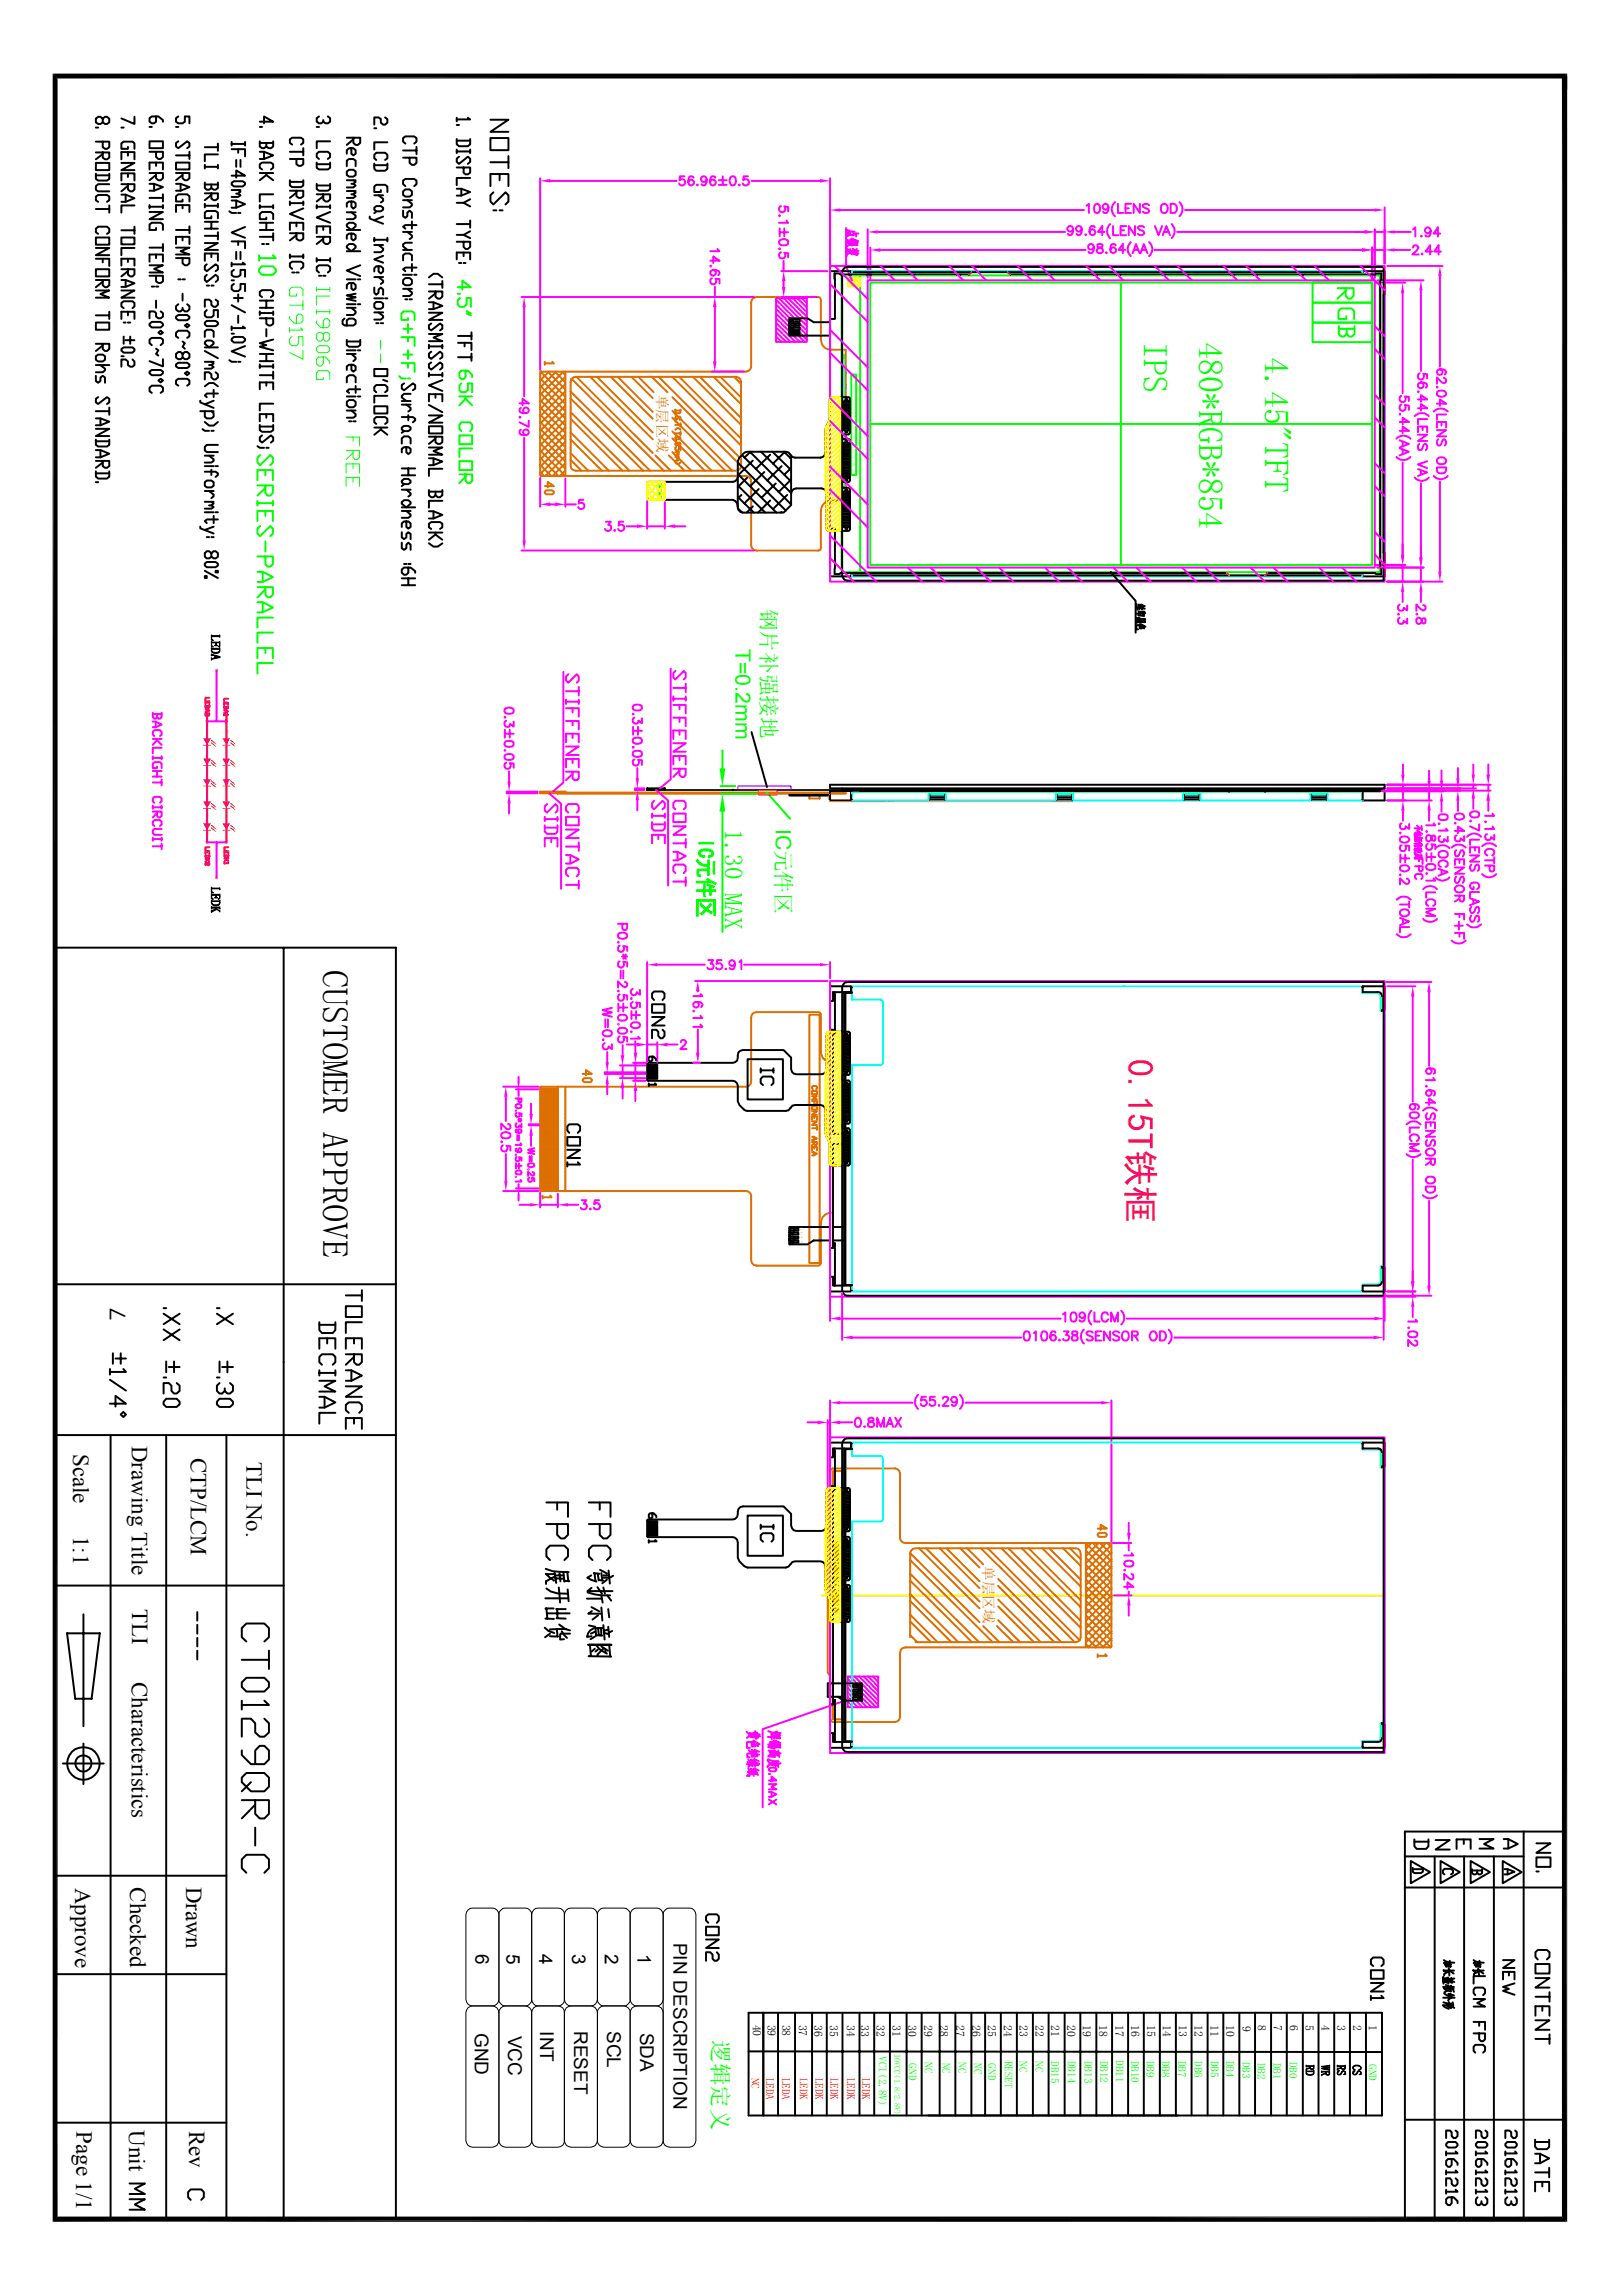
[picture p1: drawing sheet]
<svg xmlns="http://www.w3.org/2000/svg" width="210mm" height="297mm" viewBox="0 0 210 297" stroke-linecap="round" stroke-linejoin="round" font-family="sans-serif">
<defs><g id="words">
<text font-size="4.7" x="41.8" y="125.5" transform="rotate(90 41.8 125.5)">CUSTOMER APPROVE</text>
<text font-size="4.7" fill="#f00" x="145.9" y="137.1" transform="rotate(90 145.9 137.1)">0.15T铁框</text>
<g font-size="4.4" fill="#0f0">
<text x="148" y="44.3" transform="rotate(90 148 44.3)">IPS</text>
<text x="155.1" y="44.2" transform="rotate(90 155.1 44.2)">480*RGB*854</text>
<text x="163.7" y="46.2" transform="rotate(90 163.7 46.2)">4.45&quot;TFT</text>
</g>
<text font-size="3.3" fill="#0f0" x="93.8" y="107.3" transform="rotate(90 93.8 107.3)">1.30 MAX</text>
<text font-size="3.2" x="14.2" y="169.1" transform="rotate(90 14.2 169.1)">∠</text>
<g font-size="3">
<text x="9.5" y="188.2" transform="rotate(90 9.5 188.2)">Scale</text>
<text x="17.1" y="187.1" transform="rotate(90 17.1 187.1)">Drawing Title</text>
<text x="24.7" y="188.6" transform="rotate(90 24.7 188.6)">CTP/LCM</text>
<text x="31.9" y="189.2" transform="rotate(90 31.9 189.2)">TLI No.</text>
<text x="9.5" y="198.8" transform="rotate(90 9.5 198.8)">1:1</text>
<text x="17.1" y="208.3" transform="rotate(90 17.1 208.3)">TLI</text>
<text x="17.1" y="217.7" transform="rotate(90 17.1 217.7)">Characteristics</text>
<text x="9.7" y="244.3" transform="rotate(90 9.7 244.3)">Approve</text>
<text x="16.8" y="244.3" transform="rotate(90 16.8 244.3)">Checked</text>
<text x="24.1" y="244.1" transform="rotate(90 24.1 244.1)">Drawn</text>
<text x="9.9" y="275.8" transform="rotate(90 9.9 275.8)">Page 1/1</text>
<text x="16.7" y="275.7" transform="rotate(90 16.7 275.7)">Unit</text>
<text x="24.5" y="275.8" transform="rotate(90 24.5 275.8)">Rev</text>
</g>
<text font-size="2.9" fill="#0f0" x="92.2" y="264" transform="rotate(90 92.2 264)">逻辑定义</text>
<g font-size="2.8" fill="#0f0">
<text x="95.2" y="84" transform="rotate(90 95.2 84)">T=0.2mm</text>
<text x="98.5" y="78.8" transform="rotate(90 98.5 78.8)">钢片补强接地</text>
<text x="100.4" y="107.2" transform="rotate(90 100.4 107.2)">IC元件区</text>
</g>
<g font-size="2.5">
<text x="87.2" y="251.4" transform="rotate(90 87.2 251.4)">PIN DESCRIPTION</text>
<text x="61.5" y="252.9" transform="rotate(90 61.5 252.9)">6</text>
<text x="65.5" y="252.9" transform="rotate(90 65.5 252.9)">5</text>
<text x="69.8" y="252.9" transform="rotate(90 69.8 252.9)">4</text>
<text x="74" y="252.9" transform="rotate(90 74 252.9)">3</text>
<text x="78.3" y="252.9" transform="rotate(90 78.3 252.9)">2</text>
<text x="82.5" y="252.9" transform="rotate(90 82.5 252.9)">1</text>
<text x="61.4" y="263.1" transform="rotate(90 61.4 263.1)">GND</text>
<text x="65.7" y="263.4" transform="rotate(90 65.7 263.4)">VCC</text>
<text x="69.9" y="262.8" transform="rotate(90 69.9 262.8)">INT</text>
<text x="74.3" y="262.8" transform="rotate(90 74.3 262.8)">RESET</text>
<text x="78.6" y="262.8" transform="rotate(90 78.6 262.8)">SCL</text>
<text x="82.8" y="263.1" transform="rotate(90 82.8 263.1)">SDA</text>
</g>
<g font-size="1.9" fill="#dd6e00">
<text x="85" y="51.1" transform="rotate(90 85 51.1)">单层区域</text>
<text x="127.3" y="202.7" transform="rotate(90 127.3 202.7)">单层区域</text>
</g>
<g font-size="1.5">
<text x="97.4" y="262" transform="rotate(90 97.4 262)">40</text>
<text x="99.3" y="262" transform="rotate(90 99.3 262)">39</text>
<text x="101.2" y="262" transform="rotate(90 101.2 262)">38</text>
<text x="103.4" y="262" transform="rotate(90 103.4 262)">37</text>
<text x="105.3" y="262" transform="rotate(90 105.3 262)">36</text>
<text x="107.4" y="262.1" transform="rotate(90 107.4 262.1)">35</text>
<text x="109.6" y="262.1" transform="rotate(90 109.6 262.1)">34</text>
<text x="111.4" y="262.1" transform="rotate(90 111.4 262.1)">33</text>
<text x="113.4" y="262.1" transform="rotate(90 113.4 262.1)">32</text>
<text x="115.5" y="262.1" transform="rotate(90 115.5 262.1)">31</text>
<text x="117.5" y="262.1" transform="rotate(90 117.5 262.1)">30</text>
<text x="119.6" y="262.1" transform="rotate(90 119.6 262.1)">29</text>
<text x="121.6" y="262.1" transform="rotate(90 121.6 262.1)">28</text>
<text x="123.7" y="262.1" transform="rotate(90 123.7 262.1)">27</text>
<text x="125.8" y="262.1" transform="rotate(90 125.8 262.1)">26</text>
<text x="127.8" y="262.1" transform="rotate(90 127.8 262.1)">25</text>
<text x="129.9" y="262.1" transform="rotate(90 129.9 262.1)">24</text>
<text x="131.9" y="262.1" transform="rotate(90 131.9 262.1)">23</text>
<text x="134" y="262.1" transform="rotate(90 134 262.1)">22</text>
<text x="136" y="262.1" transform="rotate(90 136 262.1)">21</text>
<text x="138.1" y="262.1" transform="rotate(90 138.1 262.1)">20</text>
<text x="140.1" y="262.1" transform="rotate(90 140.1 262.1)">19</text>
<text x="142.2" y="262.1" transform="rotate(90 142.2 262.1)">18</text>
<text x="144.3" y="262.1" transform="rotate(90 144.3 262.1)">17</text>
<text x="146.3" y="262.1" transform="rotate(90 146.3 262.1)">16</text>
<text x="148.4" y="262.1" transform="rotate(90 148.4 262.1)">15</text>
<text x="150.5" y="262.1" transform="rotate(90 150.5 262.1)">14</text>
<text x="152.5" y="262.1" transform="rotate(90 152.5 262.1)">13</text>
<text x="154.6" y="262.1" transform="rotate(90 154.6 262.1)">12</text>
<text x="156.6" y="262.1" transform="rotate(90 156.6 262.1)">11</text>
<text x="158.7" y="262.1" transform="rotate(90 158.7 262.1)">10</text>
<text x="160.8" y="262.2" transform="rotate(90 160.8 262.2)">9</text>
<text x="162.8" y="262.1" transform="rotate(90 162.8 262.1)">8</text>
<text x="164.8" y="262.1" transform="rotate(90 164.8 262.1)">7</text>
<text x="166.9" y="262.1" transform="rotate(90 166.9 262.1)">6</text>
<text x="168.9" y="262.1" transform="rotate(90 168.9 262.1)">5</text>
<text x="171" y="262.1" transform="rotate(90 171 262.1)">4</text>
<text x="173" y="262.1" transform="rotate(90 173 262.1)">3</text>
<text x="175.1" y="262.1" transform="rotate(90 175.1 262.1)">2</text>
<text x="177.1" y="262.1" transform="rotate(90 177.1 262.1)">1</text>
</g>
<g font-size="1.4" fill="#f00">
<text x="97.2" y="268.9" transform="rotate(90 97.2 268.9)">NC</text>
<text x="99.1" y="268.9" transform="rotate(90 99.1 268.9)">LEDA</text>
<text x="101.2" y="268.9" transform="rotate(90 101.2 268.9)">LEDA</text>
<text x="103.5" y="268.9" transform="rotate(90 103.5 268.9)">LEDK</text>
<text x="105.5" y="268.9" transform="rotate(90 105.5 268.9)">LEDK</text>
<text x="107.4" y="268.9" transform="rotate(90 107.4 268.9)">LEDK</text>
<text x="109.6" y="268.9" transform="rotate(90 109.6 268.9)">LEDK</text>
<text x="111.5" y="268.9" transform="rotate(90 111.5 268.9)">LEDK</text>
</g>
<g font-size="1.4" fill="#0f0">
<text x="113.7" y="266.1" transform="rotate(90 113.7 266.1)">VCI(2.8V)</text>
<text x="117.6" y="267" transform="rotate(90 117.6 267)">GND</text>
<text x="119.7" y="266.9" transform="rotate(90 119.7 266.9)">NC</text>
<text x="122" y="266.9" transform="rotate(90 122 266.9)">NC</text>
<text x="124" y="266.9" transform="rotate(90 124 266.9)">NC</text>
<text x="126" y="267" transform="rotate(90 126 267)">NC</text>
<text x="127.8" y="267" transform="rotate(90 127.8 267)">GND</text>
<text x="130" y="266.7" transform="rotate(90 130 266.7)">RESET</text>
<text x="131.9" y="266.7" transform="rotate(90 131.9 266.7)">NC</text>
<text x="134" y="266.7" transform="rotate(90 134 266.7)">NC</text>
<text x="136" y="266.7" transform="rotate(90 136 266.7)">DB15</text>
<text x="138.2" y="266.7" transform="rotate(90 138.2 266.7)">DB14</text>
<text x="140.3" y="266.7" transform="rotate(90 140.3 266.7)">DB13</text>
<text x="142.4" y="266.7" transform="rotate(90 142.4 266.7)">DB12</text>
<text x="144.4" y="266.6" transform="rotate(90 144.4 266.6)">DB11</text>
<text x="146.3" y="266.7" transform="rotate(90 146.3 266.7)">DB10</text>
<text x="148.3" y="266.7" transform="rotate(90 148.3 266.7)">DB9</text>
<text x="150.3" y="266.7" transform="rotate(90 150.3 266.7)">DB8</text>
<text x="152.4" y="266.7" transform="rotate(90 152.4 266.7)">DB7</text>
<text x="154.6" y="266.7" transform="rotate(90 154.6 266.7)">DB6</text>
<text x="156.7" y="266.7" transform="rotate(90 156.7 266.7)">DB5</text>
<text x="158.7" y="266.7" transform="rotate(90 158.7 266.7)">DB4</text>
<text x="160.8" y="266.8" transform="rotate(90 160.8 266.8)">DB3</text>
<text x="162.7" y="267" transform="rotate(90 162.7 267)">DB2</text>
<text x="164.7" y="266.9" transform="rotate(90 164.7 266.9)">DB1</text>
<text x="166.8" y="266.8" transform="rotate(90 166.8 266.8)">DB0</text>
<text x="177.1" y="267.1" transform="rotate(90 177.1 267.1)">GND</text>
</g>
<text font-size="1.1" fill="#0f0" x="115.7" y="265.8" transform="rotate(90 115.7 265.8)">IOVCC(1.8/2.8V)</text>
<g font-size=".3" fill="#ff7f00">
<text x="103.7" y="41.2" transform="rotate(90 103.7 41.2)">A1</text>
<text x="103.7" y="41.9" transform="rotate(90 103.7 41.9)">A2 K1 K2</text>
<text x="103.6" y="158.8" transform="rotate(90 103.6 158.8)">K2</text>
<text x="103.6" y="159.5" transform="rotate(90 103.6 159.5)">K1 A2</text>
<text x="103.7" y="160.6" transform="rotate(90 103.7 160.6)">A1</text>
<text x="109.8" y="217.9" transform="rotate(90 109.8 217.9)">K2</text>
<text x="109.8" y="218.6" transform="rotate(90 109.8 218.6)">K1 A2</text>
<text x="109.8" y="219.7" transform="rotate(90 109.8 219.7)">A1</text>
</g>
<g font-size=".3" fill="#0f0">
<text x="108.9" y="46.4" transform="rotate(90 108.9 46.4)">1</text>
<text x="108.9" y="63.5" transform="rotate(90 108.9 63.5)">198</text>
</g>
<g font-size=".2" fill="#0f0">
<text x="109.2" y="52.1">GND</text>
<text x="109.2" y="53.7">TX15</text>
<text x="109.2" y="53.3">TX16</text>
<text x="109.2" y="55.7">GND</text>
<text x="109.2" y="54.5">TX13</text>
<text x="109.2" y="54.1">TX14</text>
<text x="109.2" y="63.8">GND</text>
<text x="109.2" y="65">TX3</text>
<text x="109.2" y="65.4">TX4</text>
<text x="109.2" y="65.8">TX5</text>
<text x="109.2" y="61.8">GND</text>
<text x="109.2" y="66.2">TX6</text>
<text x="109.2" y="68.2">GND</text>
<text x="109.2" y="134.2">GND</text>
<text x="109.2" y="150.3">GND</text>
<text x="109.2" y="197.6">GND</text>
<text x="109.2" y="204">GND</text>
</g>
</g></defs>
<path d="M106.3 206.5h72.9" fill="none" stroke="#ff0" stroke-width=".25"/>
<g fill="none" stroke="#dd6e00" stroke-width=".25">
<path d="M107.5 45.3h1.9v19.5h-1.9M107.8 190.4h1.2v32.1h-1.2zM107.8 190l-.3 .2-.1 .2v4.8v.5l-.3 .4v20.4l.3 .3v.5v5.2l.1 .3h.3h8M107.9 200.2h.7v.5h-.7zM107.9 202.2h.7v.4h-.7zM107.9 200.9h.7l-.4 .2 .4 .2h-.7M107.9 201.5h.7v.4l-.1 .1-.2-.1v-.4M107.9 202.9h.7l-.7 .4h.7M107.9 204v-.5h.7v.5M107.9 204.2h.7l-.7 .4h.7M107.9 206.2h.3l.4 .2-.4 .2h-.3M107.9 206.8h.7v.4l-.1 .1-.2-.1v-.4"/>
<path d="M107.9 207.9v-.4h.7v.4M107.9 208.2h.3l.4 .2-.4 .2h-.3M107.9 205.1h.7M108.1 200l-.2-.1v-.2l.2-.1 .5 .1v.2l-.1 .1M108.2 206.2v.4M108.2 208.2v.4M108.3 203.5v.3M108.3 207.5v.2M108.3 207l-.4 .3M108.6 204.9v.4"/>
</g>
<g fill="none" stroke="#0f0" stroke-width=".25">
<path d="M108.9 35.6h69.6v38.4h-69.6zM111.3 35.6v38.4M112.6 36.6h64.9v36.5h-64.9zM145 36.6v36.5M169.8 36.6h7.7v2.6h-7.7zM169.8 39.2h7.7v2.5h-7.7zM173.1 37.3h2v1l-.3 .4h-.3l-.4-.4v-1M174.1 37.6l-1 1.1M109.1 46.6v-.7h.1v.7M110.2 48.5h.6v13h-.6zM112.6 54.9h64.9M169.8 41.7h7.7v2.6h-7.7z"/>
<path d="M173.2 42.2v1l.4 .4h.3l.3-.4v-.7M173.2 42.5h2.1M174.2 40.9v.4h-1v-1l.3-.4h1.4l.3 .4v1M175.3 42.2v1l-.4 .4h-.3l-.4-.4M109.1 63.5h.1v.6h-.1z"/>
</g>
<g fill="none" stroke="#0ff" stroke-width=".13">
<path d="M109 46.6h.5zM109 46.7h.5zM109 46.7l.5 .1zM109 46.8l.5 .1zM109 46.9h.5zM109 47h.5zM109 47.1h.5zM109 47.2h.5zM109 47.2l.5 .1zM109 47.3l.5 .1zM109 47.4l.5 .1zM109 47.5h.5z"/>
<path d="M109 47.6h.5zM109 47.7h.5zM109 47.8h.5zM109 47.8l.5 .1zM109 47.9l.5 .1zM109 48h.5zM109 48.1h.5v.1h-.5zM109 48.2h.5v.1h-.5zM109 48.3h.5h-.5zM109 48.3h.5v.1h-.5zM109 48.5h.5zM109 48.6h.5z"/>
<path d="M109 48.6l.5 .1zM109 48.7l.5 .1zM109 48.8l.5 .1zM109 48.9h.5zM109 49h.5zM109 49.1h.5zM109 49.1l.5 .1zM109 49.2l.5 .1zM109 49.3l.5 .1zM109 49.4h.5zM109 49.5h.5zM109 49.6h.5z"/>
<path d="M109 49.7h.5zM109 49.7l.5 .1zM109 49.8l.5 .1zM109 49.9l.5 .1zM109 50h.5zM109 50.1h.5zM109 50.2h.5zM109 50.2l.5 .1zM109 50.3l.5 .1zM109 50.4l.5 .1zM109 50.5h.5zM109 50.6h.5z"/>
<path d="M109 50.7h.5zM109 50.8h.5zM109 50.8l.5 .1zM109 50.9l.5 .1zM109 51l.5 .1zM109 51.1h.5zM109 51.2h.5zM109 51.3h.5zM109 51.4h.5zM109 51.4l.5 .1zM109 51.5l.5 .1zM109 51.6h.5z"/>
<path d="M109 51.7h.5zM109 51.8h.5zM109 51.9h.5zM109 51.9h.5v.1h-.5zM109 52h.5v.1h-.5zM109 52.1h.5v.1h-.5zM109 52.2h.5v.1h-.5zM109 52.3l.5 .1zM109 52.4l.5 .1zM109 52.5h.5zM109 52.6h.5zM109 52.7h.5z"/>
<path d="M109 52.7l.5 .1zM109 52.8l.5 .1zM109 52.9l.5 .1zM109 53h.5zM109 53.1h.5zM109 53.2h.5zM109 53.3h.5zM109 53.3l.5 .1zM109 53.4l.5 .1zM109 53.5l.5 .1zM109 53.6h.5zM109 53.7h.5z"/>
<path d="M109 53.8h.5zM109 53.8l.5 .1zM109 53.9l.5 .1zM109 54l.5 .1zM109 54.1h.5zM109 54.2h.5zM109 54.3h.5zM109 54.4h.5zM109 54.4l.5 .1zM109 54.5l.5 .1zM109 54.6l.5 .1zM109 54.7h.5z"/>
<path d="M109 54.8h.5zM109 54.9h.5zM109 54.9l.5 .1zM109 55l.5 .1zM109 55.1l.5 .1zM109 55.2h.5zM109 55.3h.5zM109 55.4h.5zM109 55.5h.5zM109 55.5l.5 .1zM109 55.6l.5 .1zM109 55.7l.5 .1z"/>
<path d="M109 55.8h.5v.1h-.5zM109 55.9h.5v.1h-.5zM109 56h.5h-.5zM109 56h.5v.1h-.5zM109 56.2h.5zM109 56.3h.5zM109 56.3l.5 .1zM109 56.4l.5 .1zM109 56.5l.5 .1zM109 56.6h.5zM109 56.7h.5zM109 56.8h.5z"/>
<path d="M109 56.9h.5zM109 56.9l.5 .1zM109 57l.5 .1zM109 57.1h.5zM109 57.2h.5zM109 57.3h.5zM109 57.4h.5zM109 57.4l.5 .1zM109 57.5l.5 .1zM109 57.6l.5 .1zM109 57.7h.5zM109 57.8h.5z"/>
<path d="M109 57.9h.5zM109 58h.5zM109 58l.5 .1zM109 58.1l.5 .1zM109 58.2l.5 .1zM109 58.3h.5zM109 58.4h.5zM109 58.5h.5zM109 58.5l.5 .1zM109 58.6l.5 .1zM109 58.7l.5 .1zM109 58.8h.5z"/>
<path d="M109 58.9h.5zM109 59h.5zM109 59.1h.5zM109 59.1l.5 .1zM109 59.2l.5 .1zM109 59.3l.5 .1zM109 59.4h.5zM109 59.5h.5zM109 59.6h.5h-.5zM109 59.6h.5v.1h-.5zM109 59.7h.5v.1h-.5zM109 59.8h.5v.1h-.5z"/>
<path d="M109 59.9l.5 .1zM109 60l.5 .1zM109 60.1l.5 .1zM109 60.2h.5zM109 60.3h.5zM109 60.4h.5zM109 60.5h.5zM109 60.5l.5 .1zM109 60.6l.5 .1zM109 60.7h.5zM109 60.8h.5zM109 60.9h.5z"/>
<path d="M109 61h.5zM109 61l.5 .1zM109 61.1l.5 .1zM109 61.2l.5 .1zM109 61.3h.5zM109 61.4h.5zM109 61.5h.5zM109 61.6h.5zM109 61.6l.5 .1zM109 61.7l.5 .1zM109 61.8h.5zM109 61.9h.5z"/>
<path d="M109 62h.5zM109 62.1h.5zM109 62.1l.5 .1zM109 62.2l.5 .1zM109 62.3l.5 .1zM109 62.4h.5zM109 62.5h.5zM109 62.6h.5zM109 62.7h.5zM109 62.7l.5 .1zM109 62.8l.5 .1zM109 62.9h.5z"/>
<path d="M109 63h.5zM109 63.1h.5zM109 63.2h.5zM109 63.2l.5 .1zM109 63.3l.5 .1zM109 63.4h.5v.1h-.5z"/>
</g>
<g fill="none" stroke="#000" stroke-width=".25">
<path d="M70.7 194.4h2.8v1.9M70.7 197.2h2.8v1.4l-.5 .5h-.4l-.5-.5v-1.4M72.1 194.4v1M76.2 194.4h2.8v1.9M76.2 197.2h2.8v1.4l-.5 .5h-.4l-.5-.5v-1.4M77.6 194.4v1M70.5 210.7l.5 .4 .7 .2M70.6 206.8h2.9M70.6 209.5h1.1M70.6 208.2h1M70.6 203l.9 .3 2.1 .2M70.6 203.7l.6 .5"/>
<path d="M70.7 205.6l.5 .4 .9 .2h1.4M70.7 208.2l.1 1.3M70.7 203.7h1.1M70.8 208.8h2.9M71.2 201.9l-.5-.5v-.9l.5-.5h1.8l.5 .5v.9l-.5 .5M71.2 211.8h1M71.2 211.4l-.7 .5M71.3 204.3l.4 .3M71.8 203.5l.2 1.4M71.8 204l-1.1 .6v.4M71.8 203.9h1.1M71.9 204.3h1"/>
<path d="M72 208.2h1.2M72 209.4l1.2 .1M72.1 210.9v.9M72.1 208.2v1.2M72.2 210.8l-1 .1M72.3 205.4l.2 2M72.3 210.8h.9M72.3 210.2l.9 .6 .5 .2M72.4 203.6l.1 1M72.7 211.1l.7 .9M72.9 203.5l.1 1.2M73 204.6h.7"/>
<path d="M73.4 203.5l.1 1.1M73.4 205.7l.2 1.5M73.7 211.4h-1.1l-.1 .1v.7l.5-.1M75.9 206.9h2M76 206.1l1.8 .4h1.2M76.1 212.9h3M76.2 214.3l2.9 .1M76.2 210.4l.8 .1M76.3 212.9l.2 1.3-.2 .1M76.5 203.9l-.5 .3 1.2 .5M76.5 205.5l-.5 .4h3.2M76.5 208l1.1 .5"/>
<path d="M76.6 208.5l-.5 .3h1.7M76.7 201.9l-.5-.5v-.9l.5-.5h1.8l.5 .5v.9l-.5 .5M76.8 210.7l-.4 .3-.3 .3-.2 .5h.6M76.8 203.6l.8 .1M76.9 203.6l.1 1M76.9 210.7h1M77 211.8l-.6 .3M77 213.4l-.5 .3M77 211.2l-.5 .2M77 210.7l.1 1M77.1 212.9l.5 .5 .9 .6M77.1 211.6l.8 .1"/>
<path d="M77.3 205.4l.6 .8M77.3 203.7l.2 .8M77.3 213.5l-.3 .2M77.4 209l-.7 .6M77.4 210.7l.1 .8M77.5 204.5l.5 .1M77.6 203.2l.9 .4M77.8 210.7v.9M77.8 203.6l.1 .9M77.8 206.5l.2 .9M77.8 208l.1 1.7M77.8 213.1l.9 .5"/>
<path d="M78.1 213.4l-.8 .7v.2M78.1 204.2h.7M78.1 203.9h.7M78.1 205.4l.2 .8M78.1 210.3l.1 1.9M78.2 211.3l.5 .2M78.3 213.4l.1 .5M78.5 204.4l-.6 .5M78.6 206.5l.5 .6M78.6 210.9l-.4 .1M78.7 208.2l.1 1.1M78.7 210.5l.1 1.3"/>
<path d="M78.7 203.2l.2 1.7M78.8 212.9l.2 1.5M79.2 211.1l-.4 .1M79.3 203.9l-.3 .2"/>
</g>
<path d="M178.2 36.3h6M183.9 37.6v10.4M178.2 73.4h6M183.9 62.5v9.6" fill="none" stroke="#f0f" stroke-width=".25"/>
<g fill="#f0f">
<path d="M183.9 36.3l.2 1.3h-.5z"/>
<path d="M183.6 72.1h.5l-.2 1.3z"/>
</g>
<g fill="none" stroke="#f0f" stroke-width=".25">
<path d="M177.9 36.6h3.9M181.5 37.9v13M181.5 59.9v11.9M183 53.8a1.27 1.27 0 0 1 1.9 0M183.5 50.7h.1l-.1 .1zM183.5 51.7h1.2l-.8-.6v.9M183.5 52.8h1.2l-.8-.5v.8M183.5 55.9v-.7h1.2v.7M183.5 56.3h1.2l-1.2 .8h1.2M183.6 57.4a.45 .45 0 0 0-.1 .5 .45 .45 0 0 0 .3 .4l.2-.2 .2-.5 .2-.2a.46 .46 0 0 1 .3 .4 .46 .46 0 0 1-.2 .5M183.7 48.3a.42 .42 0 0 0-.2 .6 .42 .42 0 0 0 .6 .1 .42 .42 0 0 0 0-.6h.6v.6M183.9 49.5a.37 .37 0 0 1 .3 .4 .37 .37 0 0 1-.5 .3 .37 .37 0 0 1-.2-.5 .77 .77 0 0 1 1.2 .1l-.2 .4"/>
<path d="M184.1 55.2v.5M184.7 54.2h-1.2v.7M184.7 59.7l-1.2 .4 1.2 .5M177.9 73.1h3.9M183 61.8a1.18 1.18 0 0 0 1.9 0M183.5 60.7l1.2 .4-1.2 .5M183.9 60.9v.5"/>
</g>
<g fill="#f0f">
<path d="M181.5 36.6l.2 1.3h-.4z"/>
<path d="M181.3 71.8h.4l-.2 1.3z"/>
</g>
<g fill="none" stroke="#f0f" stroke-width=".25">
<path d="M112.3 29.7v6.2M113.6 30h24.2M152.3 30h24.3M177.9 29.7v6.2M180.7 56.8a1.27 1.27 0 0 1 1.8 0M180.7 59.1a1.27 1.27 0 0 0 1.8 0M181.1 53.6h.1l-.1 .1zM181.1 54.6h1.2l-.8-.5v.8M181.1 55.8h1.2l-.8-.6v.8M181.1 57l1.2 .4-1.2 .5M181.1 58l1.2 .5-1.2 .4M181.3 51.2a.42 .42 0 0 0-.2 .6 .42 .42 0 0 0 .6 .1 .42 .42 0 0 0 .1-.6l.5 .1v.5"/>
<path d="M181.3 52.4a.41 .41 0 0 0-.2 .5 .41 .41 0 0 0 .6 .2 .41 .41 0 0 0 .1-.6v-.1l.5 .1v.5M181.5 57.1v.6M181.5 58.2v.6"/>
</g>
<g fill="#f0f">
<path d="M112.3 30l1.3-.2v.4z"/>
<path d="M176.6 29.8l1.3 .2-1.3 .2z"/>
</g>
<g fill="none" stroke="#f0f" stroke-width=".25">
<path d="M112.6 32v4.3M113.9 32.3h26.6M138.9 29.6a.37 .37 0 0 1-.5 .4 .37 .37 0 0 1-.3-.5 .37 .37 0 0 1 .6-.2 .77 .77 0 0 1-.2 1.1l-.3-.1M140 29.6a.36 .36 0 0 1-.6 .3 .36 .36 0 0 1-.1-.6 .36 .36 0 0 1 .6 .1 .85 .85 0 0 1-.3 1l-.3-.1M140.4 30.4h.1zM141.6 29.4a.32 .32 0 0 0-.3-.2 .32 .32 0 0 0-.2 .3 .68 .68 0 0 0 .2 .9 .38 .38 0 0 0 .4-.3 .38 .38 0 0 0-.3-.4 .38 .38 0 0 0-.4 .3M142.9 30h-.8l.5-.7v1.1M143.6 29a1.27 1.27 0 0 0 0 1.8M144 29.3v1.1h.7M145 29.8h.5M145.7 29.3h-.7v1.1h.7M146.9 29.3v1.1l-.9-1.1v1.1"/>
<path d="M148 29.4a.47 .47 0 0 0-.8 .1 .62 .62 0 0 0 .6 .3 .28 .28 0 0 1 .2 .3 .28 .28 0 0 1-.1 .3 .51 .51 0 0 1-.7-.1M149.4 32.3h26.8M149.4 29.3l.5 1.1 .5-1.1M150.5 30.4l.4-1.1 .5 1.1M150.6 30h.6M151.6 29a1.27 1.27 0 0 1 0 1.8M177.5 32v4.3"/>
</g>
<g fill="#f0f">
<path d="M112.6 32.3l1.3-.2v.5z"/>
<path d="M176.2 32.1l1.3 .2-1.3 .3z"/>
</g>
<g fill="none" stroke="#f0f" stroke-width=".25">
<path d="M141.5 32a.36 .36 0 0 1-.5 .3 .36 .36 0 0 1-.1-.6 .36 .36 0 0 1 .6 0 .85 .85 0 0 1-.3 1.1l-.4-.2M142 31.6a.24 .24 0 0 0 .2 .4l.2 .1a.36 .36 0 0 1 .3 .5l-.3 .2a.39 .39 0 0 1-.5-.5 .72 .72 0 0 1 .7-.3l.1-.3a.5 .5 0 0 0-.7-.1zM143.1 32.7h.1v.1zM144.4 31.7a.36 .36 0 0 0-.7 .1 .87 .87 0 0 0 .1 .9 .36 .36 0 0 0 .6-.2 .36 .36 0 0 0-.3-.5 .36 .36 0 0 0-.4 .3M145.6 32.3h-.9l.6-.7v1.2M146.3 31.3a1.27 1.27 0 0 0 0 1.8M146.6 32.8l.4-1.2 .4 1.2M146.7 32.3h.6M147.6 32.8l.4-1.2 .5 1.2M147.7 32.3h.6M148.7 31.3a1.18 1.18 0 0 1 0 1.8M177.9 73.1h3.9"/>
<path d="M179.5 75.3h2.3M181.5 70.5v1.3M181.5 73.1v2.2M181.5 76.6v1.3"/>
</g>
<g fill="#f0f">
<path d="M181.3 71.8h.4l-.2 1.3z"/>
<path d="M181.5 75.3l.2 1.3h-.4z"/>
</g>
<path d="M174.9 32.3h1.3M177.5 32v4.3M177.5 32.3h1.7M179.2 32v2.1M180.5 32.3h2M180.9 79.4l.1 .1h-.1zM181.1 78.2a.41 .41 0 0 0-.2 .7 .41 .41 0 0 0 .7-.1v-.1l.5 .3v-.6M181.1 79.9a.41 .41 0 0 0-.2 .7 .41 .41 0 0 0 .7-.1v-.2l.5 .4v-.6" fill="none" stroke="#f0f" stroke-width=".25"/>
<g fill="#f0f">
<path d="M176.2 32.1l1.3 .2-1.3 .3z"/>
<path d="M179.2 32.3l1.3-.2v.5z"/>
</g>
<path d="M175.3 30h1.3M177.9 29.7v6.2M177.9 30h1.3M179.2 29.7v4.4M180.5 30h2M182.8 32a.37 .37 0 0 1 .4-.3 .37 .37 0 0 1 .3 .3l-.2 .4-.5 .5h.8M183.9 32.9l.1-.1 .1 .1zM185.3 32.6h-.9l.6-.9v1.2M186.4 32.6h-.8l.5-.9v1.2" fill="none" stroke="#f0f" stroke-width=".25"/>
<g fill="#f0f">
<path d="M176.6 29.8l1.3 .2-1.3 .2z"/>
<path d="M179.2 30l1.3-.2v.4z"/>
</g>
<path d="M182.8 29.7l.3-.3v1.2M183.9 30.6h.1zM185.1 29.8a.38 .38 0 0 1-.5 .4 .38 .38 0 0 1-.2-.6 .38 .38 0 0 1 .6 0 .99 .99 0 0 1 0 1 .36 .36 0 0 1-.6-.2M186.4 30.2h-.9l.6-.8v1.2M184.9 99.7v1.3M179.5 102.4h5.8M179.5 103.6h5.8M184.9 102.4v1.2M184.9 104.9v1.3" fill="none" stroke="#f0f" stroke-width=".25"/>
<g fill="#f0f">
<path d="M184.7 101h.4l-.2 1.4z"/>
<path d="M184.9 103.6l.2 1.3h-.4z"/>
</g>
<g fill="none" stroke="#f0f" stroke-width=".25">
<path d="M183 110l.6 .2M183 109.2h.5M183 110.5l.7 .5M183 107.2h.7M183 109.8h.4M183.1 110.4l.8 .3M183.1 111.1h1v.7M183.1 112.1h1v.5l-.2 .2-.3-.2v-.5M183.1 109.9h-.1h.9M183.1 108.8h.3M183.1 108.6v.2M183.1 109.4l-.1 .1"/>
<path d="M183.2 108.3l-.2 .2h1M183.3 113.7l-.2-.1v-.3l.2-.2h.6l.2 .2v.3l-.2 .1M183.3 109.2v.2M183.3 107.9l-.1 .1 .6 .1M183.3 106.8l.4 .3 .2 .1M183.4 107.7v.2M183.4 108.7h.5M183.4 108.6v.2M183.4 107.9h.2M183.4 108.3l.2 .2M183.4 108.6h-.4M183.4 109.8l.5 .1"/>
<path d="M183.4 109.8v.1M183.4 110l.2 .1M183.5 109.2v.3h-.5M183.5 110.1l-.5 .2v.1M183.5 107.6l.5 .3M183.6 107.7v.2M183.6 109.3h.4M183.6 110.7l-.6 .3v.1M183.6 108.5v.4M183.6 109l.1 .3M183.6 111.1v.4M183.6 107.7h-.4l-.2 .2v.3h.3"/>
<path d="M183.6 107.3l-.2 .2M183.6 109.9h.1M183.7 111l-.1-.2 .4 .2M183.7 108.3v.2M183.7 110.2l-.2 .1M183.7 107.7l.1 .4M183.7 109.4l.2 .2M183.7 110l.1 .4M183.8 108.5l.1 .3M183.8 109.1v.2M183.8 109.9h.1M183.9 110.6v.4"/>
<path d="M183.9 106.9l.1 .5M184 109.4h-.4v.2h.2M184 110.2h-.2M184.1 115.1a1.21 1.21 0 0 1 1.8 0M184.1 118.9a1.21 1.21 0 0 0 1.8 0M184.5 107.6h.2zM184.5 113h.2l-.1 .1zM184.5 117.6h1.2l-1.2 .5 1.2 .4h-1.2M184.6 108.2a.41 .41 0 0 1 .5-.1 .41 .41 0 0 1 .2 .5 .27 .27 0 0 0 .4 .2 .41 .41 0 0 0-.3-.7l-.1 .2-.1 .4-.5 .2a.44 .44 0 0 1-.1-.7zM184.6 112a.96 .96 0 0 1 1.1 0 .39 .39 0 0 1-.2 .5 .93 .93 0 0 1-.9-.1zM184.6 110.4v1M184.7 110.9h1"/>
<path d="M184.7 109.2a.41 .41 0 0 0-.1 .6 .41 .41 0 0 0 .6 .1 .41 .41 0 0 0 0-.6h.5v.6M184.8 117.2a.41 .41 0 0 1-.2-.6 .72 .72 0 0 1 1.1 .1 .39 .39 0 0 1-.3 .5M185.2 110.4v1M185.5 106.6l.2 .2h-1.2M185.5 113.7l.2 .3h-1.2M185.7 115.5h-1.2v.7M104.5 184.1h1.3M107.1 183.8v11.9M107.1 184.1h.3M107.4 183.8v2.6M108.7 184.1h1.6"/>
</g>
<g fill="#f0f">
<path d="M105.8 183.9l1.3 .2-1.3 .2z"/>
<path d="M107.4 184.1l1.3-.2v.4z"/>
</g>
<g fill="none" stroke="#f0f" stroke-width=".25">
<path d="M69.9 23.1v24.8M71.2 23.4h16.3M97.2 23.4h8.9M100.4 38.6h4v5.6h-4zM100.4 39.4l4 3.9M100.4 38.8l.6 .5M100.8 38.6l3.6 3.6M101.1 39.5h.1M101.3 39.6l.7 .8M101.4 38.6l.2 .1M101.7 38.9h.1M101.9 39l.7 .8"/>
<path d="M102 38.6l2.4 2.4M102.6 38.6l.6 .6M102.7 39.9h.1M103.2 38.6l1.2 1.2M103.3 39.3h.1M103.5 39.5l.7 .7M103.8 38.6h.1M103.9 38.7h.1M104.1 38.9l.3 .3M104.4 38.6h.1M107.4 23.1v11.7M100.4 40.6l3.7 3.6"/>
<path d="M100.4 41.8l2.5 2.4M100.4 43l1.3 1.2M100.4 44.2h.1M100.4 41.2l.4 .4M100.4 43.6l.3 .2M100.5 40.1h.1M100.5 42.5l.8 .7M100.7 40.2l.7 .8M100.8 43.9h.1M101 41.7h.1M101 44.1l.1 .1M101.1 41.9l.8 .7"/>
<path d="M101.4 43.3h.1M101.6 41.1h.1M101.6 43.5l.7 .7M101.7 41.3l.7 .7M102 42.8h.1M102.2 40.5h.1M102.2 42.9l.7 .7M102.3 40.7l.7 .7M102.6 42.2h.1M102.7 42.3l.8 .8M102.9 40.1l.7 .7M103 43.8h.1"/>
<path d="M103.2 41.6h.1M103.2 43.9l.3 .3M103.3 41.7l.8 .8M103.6 43.2h.1M103.8 41h.1M103.8 43.3l.6 .6M103.9 41.1l.5 .5M104.2 42.6h.1M104.4 40.4h.1M104.4 42.8h.1M110.8 183.6a.33 .33 0 0 1 .5 .1 .86 .86 0 0 1 0 .9 .45 .45 0 0 1-.6-.2 .99 .99 0 0 1 .1-.8zM111.8 184.6h.1l-.1 .1z"/>
<path d="M112.4 183.6v.2l.1 .1a.51 .51 0 0 1 .6 .5 .47 .47 0 0 1-.8 0 .59 .59 0 0 1 .7-.5v-.3a.38 .38 0 0 0-.6 0zM113.5 184.7v-1.2l.5 1.2 .4-1.2v1.2M114.7 184.7l.4-1.2 .5 1.2M114.9 184.3h.5M115.8 183.5l.8 1.2M116.6 183.5l-.8 1.2M109.7 217h3.9v3.9h-3.9zM109.7 217.3l3.7 3.6M109.7 218.4l2.5 2.5M109.7 219.6l1.3 1.3M109.7 217.8l.4 .4M109.8 219.1l.7 .7"/>
<path d="M110 217l.7 .6M110.2 218.4h.1M110.4 218.5l.7 .7M110.6 217l3 3M110.8 217.8h.1M111 217.9l.7 .8M111.2 217h.1M111.3 219.4h.1M111.4 219.4l-12.7 4.4v10.1M111.4 217.2h.1M111.4 219.5l.7 .8M111.5 217.3l.8 .8"/>
<path d="M111.8 217l1.8 1.9M111.8 218.8h.1M112 218.9l.7 .8M112.4 217l.5 .5M112.4 218.2h.1M112.6 218.4l.7 .7M112.9 219.8h.1M112.9 217l.7 .7M113 217.6h.1M113.2 217.8l.4 .5M113.5 219.2h.1M113.6 217h.1"/>
<path d="M113.6 219.4v.1M96.6 224.1l.4 .4M96.7 228l.5 .3M96.8 228.2l-.2 .1h.8M96.8 229.3l1.2 .1M96.8 229.3l.2 .2M96.8 227.7l.2 .3M96.8 228.9l.2 .3M96.9 226.5l.2 .3M97 224.3h.6M97 224.6l-.4 .3M97 228l.4 .3"/>
<path d="M97 224.3l.1 .5M97.1 224.6h.6M97.2 224.8h.5M97.2 228.4l.2 .2M97.2 228l.5 .4M97.2 227.8l.6 .2M97.2 227.7l.1 .3M97.2 228.9l.1 .3M97.2 228.9l.6 .3M97.2 228.4l-.3 .2v.1M97.2 225.4l.1 .6M97.2 226.5l.2 .3"/>
<path d="M97.2 226.9l.1 .4M97.3 226h.4M97.3 225.7h.3M97.3 226.5l.6 .3M97.3 227.3h.4M97.3 227.1l.3 .1M97.3 224.4l.1 .3M97.5 225.3l.8 .4M97.5 229.4v.4M97.5 224.3v.5M97.5 226.8l.7 .3M97.6 225.4v.6"/>
<path d="M97.6 228l.1 .6M97.6 227.7l.1 .3M97.6 228.9l.1 .3M97.6 225.7l.5 .3M97.6 226.9l.1 .4M97.6 228.4h.5M97.6 227.7l.6 .2M97.6 228.9l.6 .2M97.7 226.9h-.9l-.1 .5h.3M97.7 226.5v.2M97.7 227.2l.3 .1M97.7 225.4h-.9l-.2 .1v.7h.4"/>
<path d="M97.7 224l.1 1M97.7 226.5l.5 .2M97.7 224.5h.6M97.7 228.1l.1 .3M97.7 228.2l.6 .1M97.8 224.7h.5M97.9 229.4l.2 .3M97.9 227l.1 .3M98 229.6l-1.1 .1-.3 .1h.4M98 224.2v.7M98 225.6v.3M98 228.2l.1 .2"/>
<path d="M99.3 227.8l.3 .5 .4 .2M99.4 227.7l.8 .2h.6M99.4 224.8h.7M99.4 224l.5 .2 1.1 .1M99.4 225.8l.7 .3M99.4 226.6h.9M99.5 228.9l.2-.1h.6l.2 .3-.2 .1h-.6zM99.5 230.4h1l-.7-.5v.6M99.5 230.9h1l-.7 .3 .7 .4h-1M99.5 231.9h.3l.7 .3-.7 .3h-.3M99.5 229.6h.2M99.5 232.9l1 .6"/>
<path d="M99.6 225.7l.5 .3M99.6 226l-.2 .1 .8 .2M99.6 227.1l-.2 .2 .9 .1M99.6 226.8h.4M99.7 225.4l.2 .2M99.7 225.5h.7M99.7 226.8v.3M99.7 227.1h.3M99.8 228.1l-.5 .6M99.8 224.5l.1 .6M99.8 231.9v.6M99.9 225.7l.4 .2"/>
<path d="M99.9 226.8l.1 .3M99.9 228.1l.1 .3M100 224.2l-.2 .2M100.1 224.5l.1 .5M100.1 225.3l.1 .4M100.1 228.1h.5M100.1 225.8l.1 .4M100.1 226.6l.1 .7M100.1 228.1l.1 .3M100.2 228.4h.4M100.2 225.3l.8 .3M100.2 224.2l.4 .3"/>
<path d="M100.2 224.6h.8M100.2 226.7h.5M100.3 225.8h.7M100.3 226.7l.1 .5M100.3 228l.1 .7M100.4 225.3l.1 .4M100.4 227.1l.3 .1M100.4 224.6l.1 .4M100.4 225.8l.1 .3M100.5 224.9l.4 .1M100.5 226.1h.5M100.5 232.9l-1 .6"/>
<path d="M100.5 224.1l-.3 .1M100.6 226.7v.5M100.6 227.9l.1 .8M100.6 224.6l.1 .3M100.7 225.8v.3M100.7 225.5l.1 .2M100.7 226.5l.1 .9M100.8 224.6l.1 .4M100.9 225.8v.3M101 226.9h-.2M101 228.2l-.3 .1M109.7 220.8l.1 .1"/>
<path d="M109.7 220.2l.2 .2M110.1 220.6h.1M110.2 220.7l.2 .2M110.7 220h.1M110.8 220.1l.7 .8M112.3 220.4h.1M112.4 220.6l.4 .3M113 220l.6 .6"/>
</g>
<g fill="none" stroke="#dd6e00" stroke-width=".25">
<path d="M69.9 51.8l3.3 3.3M69.9 52.7l3.3 3.3M69.9 53.6l3.3 3.3M69.9 54.6l3.3 3.3M69.9 49l3.3 3.3M69.9 49.9l3.3 3.3M69.9 50.8l3.3 3.3M69.9 55.5l3.3 3.3M69.9 56.4l3.3 3.3M69.9 57.4l3.3 3.3M69.9 59.2l2.4 2.4M69.9 48.1l3.3 3.3"/>
<path d="M70.1 48.1l-.2 .2M70.5 46.8v.4M70.9 48.1l2.3 2.3M71 48.1l-1.1 1.1M71.5 46.8l.2 .2h-1.2M71.8 48.1l1.4 1.4M72 48.1l-2.1 2.1M72.7 48.1l.5 .5M72.9 48.1l-3 3M73.2 48.1v13.5l-3.3-3.3M73.2 48.8l-3.3 3.2M73.2 49.7l-3.3 3.3"/>
<path d="M73.2 50.6l-3.3 3.3M73.2 51.6l-3.3 3.2M73.2 52.5l-3.3 3.3M73.2 53.4l-3.3 3.3M73.2 54.4l-3.3 3.2M73.2 55.3l-3.3 3.2M73.2 56.2l-3.3 3.3M73.2 57.1l-3.3 3.3M73.2 58.1l-3.3 3.2M73.2 59l-2.6 2.6M73.2 59.9l-1.7 1.7M73.8 50.7l10.3 10.2"/>
<path d="M73.8 53.3l7.6 7.6M73.8 56l5 4.9M73.8 58.6l2.3 2.3M73.8 51.6l9.4 9.3M73.8 54.2l6.8 6.7M73.8 56.9l4.1 4M73.8 59.5l1.4 1.4M73.9 49.1l.3-.2 .3-.1h20.7l.3 .1 .3 .2 .1 .3v10.9l-.1 .3-.3 .2-.3 .1h-20.7l-.3-.1-.3-.2-.1-.3v-10.9zM74 49l11.9 11.9M74.6 48.8l9.9 9.8M76.4 48.8l8.1 8.1M77.3 48.8l7.2 7.2"/>
<path d="M79 48.8l5.5 5.4M79.9 48.8l4.6 4.5M81.7 48.8l2.8 2.7M82.6 48.8l2 2M84.3 48.8l2.1 2M84.8 58.9l2 2M85.2 48.8l10.7 10.6M86.5 58.9l2.1 2M87 53.2l7.7 7.7M87 55.8l5.1 5.1M87 58.5l2.5 2.4M87 48.8l8.9 8.9"/>
<path d="M87 51.4l8.9 8.9M87 54.1l6.9 6.8M87 56.7l4.2 4.2M87.4 56.6l.1-.1h.4l.2 .2-.2 .2h-.4zM87.4 57.4l.1-.1h.4l.2 .2-.6 .1-.1-.1zM87.4 53v.3l.1 .2h.4l.2-.2v-.3M87.4 55.6l.2-.2h.2l.3 .2M87.4 59.8l.2 .2h.2l.3-.2M87.4 53.1h.7M87.4 53.7h.1M87.4 54.6h.1M87.4 55h.7"/>
<path d="M87.4 56.1h.7M87.4 57.1h.1M87.4 58.5h.4M87.4 59.1h.4M87.5 53.9l-.1 .1v.2l.1 .1 .4-.4 .2 .1v.2l-.2 .1M87.5 57.8l-.1 .2v.2l.1 .1h.2l.1-.1v-.4h.3v.5M87.7 58.5l.1 .1-.2 .1M87.7 58.7l.1 .1-.4 .1M87.7 59.1l.1 .2-.2 .1M87.7 59.4l.1 .1-.1 .1h-.3M87.9 48.8l8 8M88.1 54.8v.4"/>
<path d="M88.1 55.9v.4M89.7 48.8l6.2 6.2M90.6 48.8l5.3 5.3M92.3 48.8l3.6 3.5M93.2 48.8l2.7 2.6M95 48.8l.9 .9M107.5 45.3a1.25 1.25 0 0 1-1.3-1.4v-5.1l-.1-.2-.2-.2h-8l-.4 .1-.2 .3-.1 .3v8.4l-.1 .3-.2 .2-.3 .1h-26.6l-.1 .1v13.3l.1 .1h26.6l.3 .1 .2 .2 .1 .4v8.3l.1 .3 .2 .3h.4h8h.2l.1-.3v-4.8a1.33 1.33 0 0 1 1.3-1.3M69.9 60.2l1.4 1.4M69.9 61.1l.5 .5M70.5 63.6l.2-.1h.8l.2 .1v.2l-.2 .2h-.8l-.2-.2zM70.5 62.9h1.2l-.8-.5v.7M73.2 60.9l-.8 .7"/>
<path d="M69.9 102.6h39.5M72.2 102.7h37.2M73.2 102.4h-3.3v.3h2.3M104.7 102.7v.6h1.3v-.6M75.4 139.7l.2-.2h.8l.2 .2v.2l-.2 .1h-.8l-.2-.1zM75.4 139h1.2l-.8-.5v.6M104.7 131.3h1.3v32.1h-1.3zM107.5 137.5a1.33 1.33 0 0 1-1.3-1.4v-4.8l-.1-.2-.2-.1h-8l-.4 .1-.2 .2-.1 .4v8.3l-.1 .3-.2 .2-.3 .1h-26.6l-.1 .2v13.2l.1 .1h26.6l.3 .1 .2 .3 .1 .3v8.3l.1 .3 .2 .3 .4 .1h8l.2-.1 .1-.3v-5.1a1.33 1.33 0 0 1 1.3-1.4M70.1 153.7h2.1v.2h-2.1zM70.1 153.4h2.1v.1h-2.1zM70.1 153h2.1v.2h-2.1zM70.1 152.7h2.1v.2h-2.1z"/>
<path d="M70.1 152.4h2.1v.2h-2.1zM70.1 152.1h2.1v.1h-2.1zM70.1 151.7h2.1v.2h-2.1zM70.1 151.4h2.1v.2h-2.1zM70.1 151.1h2.1v.2h-2.1zM70.1 150.7h2.1v.2h-2.1zM70.1 150.4h2.1v.2h-2.1zM70.1 150.1h2.1v.1h-2.1zM70.1 149.8h2.1v.1h-2.1zM70.1 149.4h2.1v.2h-2.1zM70.1 149.1h2.1v.2h-2.1zM70.1 148.8h2.1v.1h-2.1z"/>
<path d="M70.1 148.5h2.1v.1h-2.1zM70.1 148.1h2.1v.2h-2.1zM70.1 147.8h2.1v.2h-2.1zM70.1 147.4h2.1v.2h-2.1zM70.1 147.1h2.1v.2h-2.1zM70.1 146.8h2.1v.2h-2.1zM70.1 146.5h2.1v.1h-2.1zM70.1 146.1h2.1v.2h-2.1zM70.1 145.8h2.1v.2h-2.1zM70.1 145.5h2.1v.1h-2.1zM70.1 145.2h2.1v.1h-2.1zM70.1 144.8h2.1v.2h-2.1z"/>
<path d="M70.1 144.5h2.1v.2h-2.1zM70.1 144.1h2.1v.2h-2.1zM70.1 143.8h2.1v.2h-2.1zM70.1 143.5h2.1v.2h-2.1zM70.1 143.2h2.1v.1h-2.1zM70.1 142.8h2.1v.2h-2.1zM70.1 142.5h2.1v.2h-2.1zM70.1 142.2h2.1v.2h-2.1zM70.1 141.9h2.1v.1h-2.1zM70.1 141.5h2.1v.2h-2.1zM70.1 141.2h2.1v.2h-2.1zM70.1 140.9h2.1v.2h-2.1z"/>
<path d="M70.2 154.7v.4M71.2 154.7l.2 .2h-1.2M72.2 140.6v13.5M73.2 140.6v.2M73.2 140.9v.2M73.2 141.1v.2M73.2 141.4v.1M73.2 141.6v.2M73.2 141.9v.1M73.2 142.1v.2M73.2 142.4v.1M73.2 142.6v.1"/>
<path d="M73.2 142.8v.2M73.2 143.1v.2M73.2 143.3v.2M73.2 143.6v.2M73.2 143.8v.2M73.2 144.1v.1M73.2 144.3v.2M73.2 144.6v.1M73.2 144.8v.2M73.2 145.1v.1M73.2 145.3v.2M73.2 145.6v.1"/>
<path d="M73.2 145.8v.2M73.2 146v.2M73.2 146.3v.2M73.2 146.6v.1M73.2 146.8v.2M73.2 147.1v.1M73.2 147.3v.1M73.2 147.5v.2M73.2 147.8v.2M73.2 148v.2M73.2 148.3v.2M73.2 148.5v.2"/>
<path d="M73.2 148.8v.1M73.2 149v.2M73.2 149.3v.1M73.2 149.5v.2M73.2 149.8v.1M73.2 150v.2M73.2 150.2v.2M73.2 150.5v.2M73.2 150.7v.2M73.2 151v.2M73.2 151.3v.1M73.2 151.5v.1"/>
<path d="M73.2 151.7v.2M73.2 152v.1M73.2 152.2v.2M73.2 152.5v.2M73.2 152.7v.2M73.2 153v.1M73.2 153.2v.2M73.2 153.5v.1M73.2 153.7v.2M73.2 154v.1M105.1 141.2h.6v.4h-.6zM105.1 143.2h.6v.4h-.6z"/>
<path d="M105.1 141.9h.6l-.4 .2 .4 .2h-.6M105.1 142.5h.6l-.1 .5-.2-.2v-.3M105.1 143.8h.6l-.6 .5h.6M105.1 144.9v-.4h.6v.4M105.1 145.1h.6l-.6 .5h.6M105.1 147.1h.2l.4 .2-.4 .2h-.2M105.1 147.8h.6l-.1 .4-.2-.1v-.3M105.1 148.9v-.5h.6v.5M105.1 149.1h.2l.4 .2-.4 .2h-.2M105.1 146h.6M105.2 141l-.1-.2 .1-.3h.4l.1 .1-.1 .4M105.3 147.1v.4"/>
<path d="M105.3 149.1v.4M105.4 144.5v.2M105.4 148.4v.2M105.4 147.9l-.3 .3M105.7 145.8v.4M107.8 190h8l.3 .1 .3 .3 .1 .3v8.4v.2l.3 .3 .3 .1h26.6l.1 .1v13.3l-26.7 .1-.3 .1-.3 .2v.4v8.3l-.1 .3-.3 .3h-.3M140.5 199.7v13.5M140.5 199.7l3.3 3.3M141.2 199.7l-.7 .7M141.4 199.7l2.4 2.4M142 198.5l.2-.1h.8l.2 .1v.2l-.2 .2h-.8l-.2-.2zM142 197.8h1.2l-.8-.5v.7"/>
<path d="M142.2 199.7l-1.7 1.7M142.3 199.7l1.5 1.4M143.1 199.7l-2.6 2.6M143.3 199.7l.5 .5M143.8 199.9l-3.3 3.3M117.8 201l.1-.3 .2-.3h.3h20.8h.3l.2 .3 .1 .3v10.9l-.1 .3-.2 .2-.3 .1h-20.8M117.8 209.8l2.6 2.7M117.8 207.2l5.3 5.3M117.8 204.6l8 7.9M117.8 201.9l10.6 10.6M117.8 211.6l.9 .9M117.8 209l3.5 3.5"/>
<path d="M117.8 206.3l6.2 6.2M117.8 203.7l8.9 8.8M117.8 201l8.9 8.9M117.8 201v10.9M118.9 200.4l7.8 7.8M119.8 200.4l6.9 6.9M121.6 200.4l5.1 5.1M122.5 200.4l4.2 4.2M124.2 200.4l2.5 2.5M125.1 200.4l2.1 2M126.9 200.4l2.1 2M127.2 210.4l2.1 2.1"/>
<path d="M127.8 200.4l11.9 11.9M129 210.4l2.1 2.1M129.2 207.9l4.6 4.6M129.2 205.2l7.2 7.3M129.2 202.6l9.9 9.9M129.2 209.7l2.8 2.8M129.2 207l5.5 5.5M129.2 204.3l8.1 8.2M129.6 200.4l10.2 10.3M130.5 200.4l9.3 9.4M132.2 200.4l7.6 7.6M133.1 200.4l6.7 6.7"/>
<path d="M134.9 200.4l4.9 4.9M135.8 200.4l4 4M137.5 200.4l2.3 2.2M138.4 200.4l1.4 1.4M140.5 206.2l3.3 3.3M140.5 205.3l3.3 3.3M140.5 204.4l3.3 3.2M140.5 203.5l3.3 3.2M140.5 212.8l.4 .4M140.5 211.8l1.4 1.4M140.5 210.9l2.3 2.3M140.5 210l3.2 3.2"/>
<path d="M140.5 209l3.3 3.3M140.5 208.1l3.3 3.3M140.5 207.2l3.3 3.2M140.5 202.5l3.3 3.3M140.5 201.6l3.3 3.3M140.5 200.7l3.3 3.2M142 214.1v.4M143 214.1l.2 .2h-1.2M143.8 213l-.2 .2M143.8 212l-1.1 1.2M143.8 211.1l-2.1 2.1M143.8 210.2l-3 3"/>
<path d="M143.8 209.3l-3.3 3.3M143.8 208.3l-3.3 3.3M143.8 207.4l-3.3 3.3M143.8 206.5l-3.3 3.3M143.8 205.5l-3.3 3.3M143.8 204.6l-3.3 3.3M143.8 203.7l-3.3 3.3M143.8 202.7l-3.3 3.3M143.8 201.8l-3.3 3.3M143.8 200.9l-3.3 3.3"/>
</g>
<g fill="#f0f">
<path d="M106.1 23.2l1.3 .2-1.3 .2z"/>
<path d="M69.9 23.4l1.3-.2v.4z"/>
</g>
<g fill="none" stroke="#f0f" stroke-width=".25">
<path d="M88.6 22.8h-.6l-.1 .5a.41 .41 0 0 1 .6 0 .41 .41 0 0 1 0 .6 .41 .41 0 0 1-.6-.2M89.7 23a.36 .36 0 0 0-.6 0 .87 .87 0 0 0 .1 .9 .36 .36 0 0 0 .6-.1 .36 .36 0 0 0-.3-.5 .36 .36 0 0 0-.4 .3M90.2 23.9h.1v.1zM91.4 23.2a.37 .37 0 0 1-.4 .3 .37 .37 0 0 1-.3-.5 .37 .37 0 0 1 .6-.1 .77 .77 0 0 1-.2 1.1l-.3-.2M92.5 23a.32 .32 0 0 0-.3-.2 .32 .32 0 0 0-.3 .2 .68 .68 0 0 0 .3 1 .38 .38 0 0 0 .4-.3 .38 .38 0 0 0-.3-.4 .38 .38 0 0 0-.4 .3M93 23.3h1M93 23.9h1M93.5 22.8v1M94.6 22.9a.45 .45 0 0 1 .6 .1 .81 .81 0 0 1-.3 1h-.2a.77 .77 0 0 1-.1-1.1zM95.6 23.9h.1v.1zM96.8 22.8h-.6v.5a.42 .42 0 0 1 .6 0 .42 .42 0 0 1-.1 .7 .42 .42 0 0 1-.6-.3M101.1 38.4h4.5"/>
<path d="M101.1 35.1h6M101.4 33.8v1.3M101.4 36.4v.7"/>
</g>
<g fill="#f0f">
<path d="M101.2 37.1h.4l-.2 1.3z"/>
<path d="M101.4 35.1l.2 1.3h-.4z"/>
</g>
<g fill="none" stroke="#f0f" stroke-width=".25">
<path d="M67.5 38.4h30M67.8 39.8v11.5M100.8 27.9h.1v.1zM100.8 32.2l.1-.1v.1zM100.9 31.1a.88 .88 0 0 1 1 0 .45 .45 0 0 1-.1 .6 .81 .81 0 0 1-1-.3zM100.9 29.5v1.1M101 30.1h1M101 26.7h-.1l-.1 .3a.43 .43 0 0 0 .6 .4 .43 .43 0 0 0 .1-.7l.5 .1v.5M101 32.6a.42 .42 0 0 0-.2 .6 .42 .42 0 0 0 .6 .2 .42 .42 0 0 0 .1-.7l.5 .1v.5M101.5 29.5v1.1M101.8 28.5l.2 .3h-1.2M67.8 56.6v13.3"/>
<path d="M67.5 71.2h30"/>
</g>
<g fill="#f0f">
<path d="M67.8 38.4l.2 1.4h-.4z"/>
<path d="M67.6 69.9h.4l-.2 1.3z"/>
</g>
<path d="M92.2 38.4h5.3M92.5 37.1v1.3M92.5 39.8v7M67.2 52.2h1.2l-.8-.6v.9M67.3 53.9l.1 .1-.1 .1zM67.4 52.8a.36 .36 0 0 0 0 .6 .92 .92 0 0 0 1-.1 .36 .36 0 0 0-.2-.5 .36 .36 0 0 0-.5 .2 .36 .36 0 0 0 .3 .5M67.4 55.6a.36 .36 0 0 0-.1 .5 .96 .96 0 0 0 1.1 0 .36 .36 0 0 0-.2-.5 .36 .36 0 0 0-.5 .3 .36 .36 0 0 0 .3 .4M68.4 54.4v.8l-1.2-.5M92.2 48.1h4" fill="none" stroke="#f0f" stroke-width=".25"/>
<g fill="#f0f">
<path d="M92.2 46.8h.5l-.2 1.3z"/>
<path d="M92.5 38.4l.2 1.4h-.5z"/>
</g>
<path d="M91.9 33.7h1.2l-.8-.5v.8M91.9 34.4v.1zM92.1 36a.4 .4 0 0 0-.2 .5 .4 .4 0 0 0 .5 .3 .4 .4 0 0 0 .3-.5l-.1-.2h.5v.6M92.3 34.9a.37 .37 0 0 1 .3 .5 .37 .37 0 0 1-.5 .2 .37 .37 0 0 1-.2-.5 .77 .77 0 0 1 1.2 .2l-.2 .3M92.8 32.2l.3 .3h-1.2M65.9 99.8v1.3M65.5 102.7h4.1M65.5 102.4h4.1M65.9 102.4v.3M65.9 104v1.3" fill="none" stroke="#f0f" stroke-width=".25"/>
<path d="M72.2 102.7h.1M73.2 102.4v.2" fill="none" stroke="#dd6e00" stroke-width=".25"/>
<g fill="#f0f">
<path d="M65.9 102.7l.2 1.3h-.4z"/>
<path d="M65.7 101.1h.4l-.2 1.3z"/>
</g>
<g fill="none" stroke="#f0f" stroke-width=".25">
<path d="M69.9 61.8v3.8M71.2 65.3h.6M73.2 61.9v3.7M73.2 65.3h1.3M65.3 97.1h.1zM65.3 91.7a.96 .96 0 0 1 1.1 0 .45 .45 0 0 1-.1 .6 1.1 1.1 0 0 1-1-.1zM65.3 92.8h.1l-.1 .1zM65.3 96.1a.96 .96 0 0 1 1.1 0 .41 .41 0 0 1-.1 .5 1.1 1.1 0 0 1-1-.1zM65.3 97.7a.96 .96 0 0 1 1.1 0 .41 .41 0 0 1-.1 .6 1.1 1.1 0 0 1-1-.1zM65.3 94.4v1.1M65.4 95h1.1M65.5 93.3a.41 .41 0 0 0-.2 .6 .41 .41 0 0 0 .7 0v-.2l.5 .3v-.6"/>
<path d="M65.5 98.7a.42 .42 0 0 0-.2 .6 .42 .42 0 0 0 .6 .1 .42 .42 0 0 0 .1-.6h.5v.6M66 94.4v1.1"/>
</g>
<g fill="#f0f">
<path d="M69.9 65.3l1.3-.3v.5z"/>
<path d="M71.8 65l1.4 .3-1.4 .2z"/>
</g>
<g fill="none" stroke="#f0f" stroke-width=".25">
<path d="M75.5 64.7h-.6v.5a.42 .42 0 0 1 .6 0 .42 .42 0 0 1-.1 .6 .42 .42 0 0 1-.6-.2M72.9 87v14.3l-1.4 1.1M73.2 91.7h1.7v1.1M73.2 93.3h1.7v1.1M73.2 96.1v-1.1h1.7v1.1M73.2 96.6h1.7l-1.7 1.1h1.7M73.2 99.3v-1.1h1.7v1.1M73.2 99.9h1.7v.8l-.3 .3h-.3l-.2-.3v-.8M73.2 89.5h1.7M73.2 90.8h1.7M73.2 90.6v.5M73.5 87.2l-.3 .3v.6l.3 .2 1.1-1.1 .3 .3v.6l-.3 .2"/>
<path d="M74.1 91.7v.5M74.1 93.3v.6M74.1 95v.5M74.1 98.2v.6M74.9 88.9v1.1M74.9 90.6v.5M70.5 106.8v.8l.3 .3h1.1l.2-.3v-.8M70.5 109.6v-1.1h1.6v1.1M70.5 106h1.6M70.5 105.7v.6M70.5 107.1h1.6M70.8 104.1l-.3 .3v.5l.3 .3 1.1-1.1 .2 .3v.5l-.2 .3"/>
<path d="M71 102.7l1.6 1.3v11M71.3 108.5v.5M72.1 105.7v.6M73.2 105.7h1.7v1.1h-1.7zM73.2 107.4h1.7l-1.7 1.1h1.7M73.2 110.7h.6l1.1 .5-1.1 .6h-.6M73.2 109.6h1.7M73.2 114.5h1.7M73.5 105.2l-.3-.3v-.5l.3-.3h1.1l.3 .3v.5l-.3 .3M73.5 113.4l-.3-.3v-.5l.3-.3h1.1l.3 .3v.5l-.3 .3M73.8 110.7v1.1M74.1 100.2l-.9 .8"/>
<path d="M74.9 109v1.1M74.9 114v1M65.1 140.6h4.6M65.1 154.1h4.6M65.4 141.9v3.2M65.4 149.4v3.4"/>
</g>
<g fill="#f0f">
<path d="M65.4 140.6l.3 1.3h-.5z"/>
<path d="M65.2 152.8h.5l-.3 1.3z"/>
</g>
<path d="M67.1 139.4v.8M64.9 146.7a.96 .96 0 0 1 1.1 0 .45 .45 0 0 1-.2 .6 1.1 1.1 0 0 1-.9-.1zM64.9 147.7l.1 .1h-.1zM65.1 148.2a.42 .42 0 0 0-.2 .6 .42 .42 0 0 0 .6 .1 .42 .42 0 0 0 0-.6h.5v.6M65.7 145.5l.3 .2v.2l-.1 .2a.4 .4 0 0 1-.5-.1l-.5-.6v.8M66.8 141h2.9M66.8 153.8h2.9M67.1 141v.8M67.1 153.2v.6M67.1 154.6v.8" fill="none" stroke="#f0f" stroke-width=".25"/>
<g fill="#f0f">
<path d="M67 140.2h.2l-.1 .8z"/>
<path d="M67.1 153.8l.1 .8h-.2z"/>
</g>
<g fill="none" stroke="#f0f" stroke-width=".25">
<path d="M66.8 143.7h.1M66.8 149.4h.1M66.8 152.3h.1M66.7 142.2h.8l-.1 .4-.2 .1-.1-.1v-.4M66.8 150.5v.7M66.8 146.2l-.1 .2a.41 .41 0 0 0 .4 .2 .41 .41 0 0 0 .4-.3 .24 .24 0 0 0-.3-.2 .24 .24 0 0 0-.2 .3 .24 .24 0 0 0 .2 .2M66.8 148.6l-.1 .2a.4 .4 0 0 0 .4 .3 .4 .4 0 0 0 .4-.3l-.1-.2h-.3l-.1 .3 .2 .2M66.8 150.9h.7M66.8 142.9h.6l.1 .2a.37 .37 0 0 1-.4 .3 .37 .37 0 0 1-.3-.4zM66.8 151.5h.6l.1 .2-.1 .2v.1h-.6l-.1-.2zM66.8 144l-.1 .2 .1 .3 .4-.1v-.2l-.1-.1h.4v.4M66.8 145.4l-.1 .1 .1 .4h.3l.1-.3 .3 .3v-.4"/>
<path d="M66.8 149.7a.29 .29 0 0 0-.1 .5 .29 .29 0 0 0 .4 0 .29 .29 0 0 0 0-.4h.4v.4M66.9 146.9v.7M67.1 144.9h.4M67.1 144.8l.3 .4M67.1 146.9v.7M67.1 150.5v.7M67.4 148l.1 .2h-.8M67.4 152.7l.1 .2h-.8M67.4 144.8l-.3 .4M68.4 145.5h1.3M68.4 145.6h1.3M68.7 142.8v1.3"/>
<path d="M68.7 145.5v.1M68.7 147v1.3"/>
</g>
<g fill="#f0f">
<path d="M68.5 144.1h.5l-.3 1.4z"/>
<path d="M68.7 145.6l.3 1.4h-.5z"/>
</g>
<path d="M67.2 155.9h1.4M68.3 151.3h.1zM68.4 150.6h.6a.22 .22 0 0 1 .1 .2 .22 .22 0 0 1-.1 .2h-.5a.24 .24 0 0 1-.1-.4zM68.5 152.4a.29 .29 0 0 0-.1 .4 .29 .29 0 0 0 .4 .1 .29 .29 0 0 0 0-.5l.3 .1v.4M68.5 149.6v.7M68.8 149.6v.7M68.9 151.7a.22 .22 0 0 1 .2 .2 .22 .22 0 0 1-.3 .2l-.5-.5v.6M69.1 148.6l-.8 .2 .8 .2-.8 .2 .8 .2M69.9 154.3v2M69.9 155.9h2.3M72.2 154.5v1.8M73.5 155.9h1.3" fill="none" stroke="#f0f" stroke-width=".25"/>
<g fill="#f0f">
<path d="M68.6 155.7l1.3 .2-1.3 .2z"/>
<path d="M72.2 155.9l1.3-.2v.4z"/>
</g>
<path d="M75.3 155.3h.6l-.4 .5a.38 .38 0 0 1 .5 .4 .38 .38 0 0 1-.6 .3l-.3-.2M76.4 156.4l.1 .1h-.1zM77.5 155.3h-.5l-.1 .5 .2-.1a.42 .42 0 0 1 .5 .3 .42 .42 0 0 1-.2 .5 .42 .42 0 0 1-.6-.2M107.4 181.2v5.2M108.7 181.5h9.4M124.9 181.5h17.6M143.8 181.2v18.3" fill="none" stroke="#f0f" stroke-width=".25"/>
<g fill="#f0f">
<path d="M107.4 181.5l1.3-.2v.4z"/>
<path d="M142.5 181.3l1.3 .2-1.3 .2z"/>
</g>
<g fill="none" stroke="#f0f" stroke-width=".25">
<path d="M118.8 180.5a1.27 1.27 0 0 0 0 1.8M119.8 180.8h-.5l-.1 .5a.42 .42 0 0 1 .7 .1 .42 .42 0 0 1-.5 .5l-.2-.1-.1-.1M120.9 180.8h-.5l-.1 .5a.41 .41 0 0 1 .6-.1 .41 .41 0 0 1 0 .7 .41 .41 0 0 1-.6-.2M121.5 181.8h.1M122 181v-.2h.2h.4a.38 .38 0 0 1-.1 .6l-.5 .5h.7M123.8 181.1a.37 .37 0 0 1-.4 .4 .37 .37 0 0 1-.3-.5 .37 .37 0 0 1 .6-.2 .77 .77 0 0 1-.2 1.1l-.4-.1M124.2 180.5a1.27 1.27 0 0 1 0 1.8M144 199.7h2.4M146 197.1v1.3M146 199.7v1M144.1 206.5h2.3M146 206v.5"/>
<path d="M146 207.8v1.3"/>
</g>
<g fill="#f0f">
<path d="M145.8 198.4h.5l-.3 1.3z"/>
<path d="M146 206.5l.3 1.3h-.5z"/>
</g>
<path d="M145.5 203.2h.1zM145.5 205.4h1.1l-.7-.6v.8M145.5 202.1a.88 .88 0 0 1 1.1 0 .41 .41 0 0 1-.2 .6 .81 .81 0 0 1-.9-.3zM146.4 203.7l.2 .1v.1v.4a.38 .38 0 0 1-.6-.1l-.5-.5v.7M146.4 201l.2 .3h-1.1" fill="none" stroke="#f0f" stroke-width=".25"/>
<g fill="#f00">
<path d="M30.2 96l.3 .4-.3-.2z"/>
<path d="M30.2 96v.2l-.1-.1z"/>
<path d="M30.2 96.4l.3 .3-.3-.2z"/>
<path d="M30.2 96.4v.1h-.1z"/>
<path d="M30.2 98.6l.3 .3-.3-.1z"/>
<path d="M30.2 98.6v.2l-.1-.1z"/>
<path d="M30.2 98.9l.3 .4-.3-.2z"/>
<path d="M30.2 98.9v.2h-.1z"/>
<path d="M30.2 104.2l.3 .3-.3-.1z"/>
<path d="M30.2 104.2v.2l-.1-.1z"/>
<path d="M30.2 104.5l.3 .4-.3-.2z"/>
<path d="M30.2 104.5v.2l-.1-.1z"/>
<path d="M30.2 101.3l.3 .3-.3-.1z"/>
<path d="M30.2 101.3v.2l-.1-.1z"/>
<path d="M30.2 101.6l.3 .3-.3-.1z"/>
<path d="M30.2 101.6v.2l-.1-.1z"/>
<path d="M27.7 96l.3 .4-.3-.2z"/>
<path d="M27.7 96v.2l-.1-.1z"/>
<path d="M27.7 96.4l.3 .3-.3-.2z"/>
<path d="M27.7 96.4v.1h-.1z"/>
<path d="M27.7 98.6l.3 .3-.3-.1z"/>
<path d="M27.7 98.6v.2l-.1-.1z"/>
<path d="M27.7 98.9l.3 .4-.3-.2z"/>
<path d="M27.7 98.9v.2h-.1z"/>
<path d="M27.7 104.2l.3 .3-.3-.1z"/>
<path d="M27.7 104.2v.2l-.1-.1z"/>
<path d="M27.7 104.5l.3 .4-.3-.2z"/>
<path d="M27.7 104.5v.2l-.1-.1z"/>
<path d="M27.7 101.3l.3 .3-.3-.1z"/>
<path d="M27.7 101.3v.2l-.1-.1z"/>
<path d="M27.7 101.6l.3 .3-.3-.1z"/>
<path d="M27.7 101.6v.2l-.1-.1z"/>
</g>
<path d="M27.3 95.8l.4 .3M27.3 96.1l.4 .3M27.3 98.4l.4 .3M27.3 98.7l.4 .3M27.3 104l.4 .2M27.3 104.3l.4 .3M27.3 101l.4 .3M27.3 101.4l.4 .3" fill="none" stroke="#f00" stroke-width=".13"/>
<g fill="#f00">
<path d="M26.3 100.8h1l-.5 .9z"/>
<path d="M26.3 101.8l1-.1v.1z"/>
<path d="M26.3 101.7h1l-1 .1z"/>
<path d="M26.3 103.7h1l-.5 .9z"/>
<path d="M26.3 104.6h1z"/>
<path d="M26.3 104.6h1h-1z"/>
<path d="M26.3 95.5h1l-.5 .9z"/>
<path d="M26.3 96.5l1-.1v.1z"/>
<path d="M26.3 96.4h1l-1 .1z"/>
<path d="M26.3 98.2h1l-.5 .9z"/>
<path d="M26.3 99.1l1-.1v.1z"/>
<path d="M26.3 99h1l-1 .1z"/>
</g>
<path d="M26.8 92.6v8.9M26.8 101.6v2.1" fill="none" stroke="#f00" stroke-width=".25"/>
<g fill="#f00">
<path d="M26.8 109.2l.1-.1z"/>
<path d="M26.9 109.1l.1-.1z"/>
<path d="M27 109l-.1 .1z"/>
<path d="M26.9 108.8l.1 .2z"/>
<path d="M26.8 108.8l.1 .1z"/>
<path d="M26.6 108.8h.2z"/>
<path d="M26.6 108.8v.2z"/>
<path d="M26.7 108.9l-.1 .1z"/>
<path d="M26.6 109v.1z"/>
<path d="M26.6 109.1l.2 .1z"/>
<path d="M26.7 109.1l.1 .1z"/>
</g>
<path d="M26.8 104.6v4.4" fill="none" stroke="#f00" stroke-width=".25"/>
<g fill="#f00">
<path d="M26.8 93.5h.1l-.1 .1z"/>
<path d="M26.8 93.5l.1-.1z"/>
<path d="M26.9 93.4l.1-.1z"/>
<path d="M27 93.3l-.1 .1z"/>
<path d="M26.9 93.2l.1 .1z"/>
<path d="M26.8 93.1l.1 .1z"/>
<path d="M26.6 93.2l.2-.1z"/>
<path d="M26.6 93.2h.2z"/>
<path d="M26.6 93.2v.1z"/>
<path d="M26.7 93.2l-.1 .1z"/>
<path d="M26.6 93.3v.2z"/>
<path d="M26.7 93.4l.1 .2z"/>
</g>
<g fill="none" stroke="#f00" stroke-width=".25">
<path d="M26.6 91.1v-.3h.5v.3M26.6 91.3l.1 .3h.3l.1-.3M26.6 91.8l.5 .1-.5 .2M26.6 91.4h.5M26.8 91.8v.3M26.8 92.8v.7M26.8 94.5v.4M26.8 90.8v.1M27 92.3l.1 .1-.1 .2-.2-.1v-.2h-.2v.3M27.1 90.3h-.5v.3M29 91.2v-.3h.5v.3M29 91.4l.1 .3h.3l.1-.3"/>
<path d="M29 91.9l.5 .2-.5 .1M29 92.4v.2M29 91.5h.5M29.2 91.9v.3M29.3 90.9v.2M29.4 92.4l.1 .1h-.5M29.5 90.4h-.5v.4M26.6 110.5v-.3h.5v.3M26.6 110.7l.1 .3h.3l.1-.3M26.6 110.7h.5M26.6 111.2h.5M26.8 111.2l.3 .3"/>
<path d="M26.8 110.2v.1M26.8 111.3l-.2 .2M27 111.7h.1l-.1 .3-.2-.1v-.2h-.2v.3M27.1 109.6h-.5v.4M29 110.4v-.2h.5v.2M29 110.6l.1 .4h.4v-.4M29 111.6v.2M29 110.7h.5M29 111.1h.5M29.3 111.1l.2 .4M29.3 110.2v.1M29.3 111.2l-.3 .3"/>
<path d="M29.5 111.6v.1h-.5M29.5 109.6h-.5v.4"/>
</g>
<path d="M29.8 95.8l.4 .3M29.8 96.1l.4 .3M29.8 98.4l.4 .3M29.8 98.7l.4 .3M29.8 104l.4 .2M29.8 104.3l.4 .3M29.8 101l.4 .3M29.8 101.4l.4 .3" fill="none" stroke="#f00" stroke-width=".13"/>
<g fill="#f00">
<path d="M28.8 100.8h1l-.5 .9z"/>
<path d="M28.8 101.8l1-.1v.1z"/>
<path d="M28.8 101.7h1l-1 .1z"/>
<path d="M28.8 103.7h1l-.5 .9z"/>
<path d="M28.8 104.6h1z"/>
<path d="M28.8 104.6h1h-1z"/>
<path d="M28.8 95.5h1l-.5 .9z"/>
<path d="M28.8 96.5l1-.1v.1z"/>
<path d="M28.8 96.4h1l-1 .1z"/>
<path d="M28.8 98.2h1l-.5 .9z"/>
<path d="M28.8 99.1l1-.1v.1z"/>
<path d="M28.8 99h1l-1 .1z"/>
</g>
<path d="M29.3 92.6v8.9M29.3 101.6v2.1" fill="none" stroke="#f00" stroke-width=".25"/>
<g fill="#f00">
<path d="M29.3 109.2l.1-.1z"/>
<path d="M29.4 109.1l-.1 .1z"/>
<path d="M29.4 109.1l.1-.1z"/>
<path d="M29.4 108.8l.1 .2z"/>
<path d="M29.4 108.9l.1 .1z"/>
<path d="M29.3 108.8h.1z"/>
<path d="M29.3 108.8l.1 .1z"/>
<path d="M29.1 108.8h.2z"/>
<path d="M29.1 108.8v.2z"/>
<path d="M29.2 108.9l-.1 .1z"/>
<path d="M29.1 109v.1z"/>
<path d="M29.1 109.1l.2 .1z"/>
<path d="M29.2 109.1l.1 .1z"/>
</g>
<path d="M29.3 104.6v4.4" fill="none" stroke="#f00" stroke-width=".25"/>
<g fill="#f00">
<path d="M29.3 93.5h.1l-.1 .1z"/>
<path d="M29.3 93.5h.1z"/>
<path d="M29.4 93.4l.1-.1z"/>
<path d="M29.4 93.2l.1 .1z"/>
<path d="M29.3 93.1l.1 .1z"/>
<path d="M29.1 93.2l.2-.1z"/>
<path d="M29.1 93.2h.2z"/>
<path d="M29.1 93.2v.1z"/>
<path d="M29.2 93.2l-.1 .1z"/>
<path d="M29.1 93.3v.2z"/>
<path d="M29.1 93.5l.2 .1z"/>
<path d="M29.2 93.4l.1 .2z"/>
</g>
<path d="M29.3 92.8v.7M29.3 94.5v.4" fill="none" stroke="#f00" stroke-width=".25"/>
<g fill="#f00">
<path d="M30.2 107l.3 .4-.3-.2z"/>
<path d="M30.2 107v.2l-.1-.1z"/>
<path d="M30.2 107.4l.3 .3-.3-.2z"/>
<path d="M30.2 107.4v.1h-.1z"/>
<path d="M27.7 107l.3 .4-.3-.2z"/>
<path d="M27.7 107v.2l-.1-.1z"/>
<path d="M27.7 107.4l.3 .3-.3-.2z"/>
<path d="M27.7 107.4v.1h-.1z"/>
</g>
<path d="M27.3 106.8l.4 .3M27.3 107.1l.4 .3" fill="none" stroke="#f00" stroke-width=".13"/>
<g fill="#f00">
<path d="M26.3 106.6h1l-.5 .8z"/>
<path d="M26.3 107.5l1-.1v.1z"/>
<path d="M26.3 107.4h1l-1 .1z"/>
</g>
<path d="M29.8 106.8l.4 .3M29.8 107.1l.4 .3" fill="none" stroke="#f00" stroke-width=".13"/>
<g fill="#f00">
<path d="M28.8 106.6h1l-.5 .8z"/>
<path d="M28.8 107.5l1-.1v.1z"/>
<path d="M28.8 107.4h1l-1 .1z"/>
</g>
<path d="M26.8 93.3h2.5M28 86.7v6.6M26.8 109h2.5M28 109v4.6" fill="none" stroke="#f0f" stroke-width=".25"/>
<g fill="#f00">
<path d="M28 86.9h.2z"/>
<path d="M28.2 86.7v.2z"/>
<path d="M28.2 86.6v.1z"/>
<path d="M28 86.5l.2 .1z"/>
<path d="M27.9 86.6l.1-.1z"/>
<path d="M27.9 86.6h.1z"/>
<path d="M27.9 86.6l-.1 .1z"/>
<path d="M27.8 86.7l.1-.1z"/>
<path d="M27.8 86.7l.1 .2z"/>
<path d="M27.9 86.7v.2z"/>
<path d="M27.9 86.9l.1 .1z"/>
<path d="M28 113.7h.2z"/>
<path d="M28.2 113.6v.1z"/>
<path d="M28.2 113.5v.1z"/>
<path d="M28 113.4l.2 .1z"/>
<path d="M27.9 113.5l.1-.1z"/>
<path d="M27.9 113.5l-.1 .1z"/>
<path d="M27.8 113.6l.1-.1z"/>
<path d="M27.8 113.6l.1 .1z"/>
<path d="M27.9 113.6v.1z"/>
<path d="M27.9 113.7l.1 .1z"/>
</g>
<g fill="#000" stroke="#000" stroke-width=".13">
<path d="M27.3 82.2l.1 .5 .2 .2-.3-.1z" fill-rule="evenodd"/>
<path d="M27.3 83l.1 .5 .2 .2h-.3z" fill-rule="evenodd"/>
<path d="M28 83.2v.3l.2 .1h-.4l.1-.1z" fill-rule="evenodd"/>
<path d="M27.4 83.1h1v-.1v.4v-.2h-.4l-.1 .2v-.2h-.5z" fill-rule="evenodd"/>
<path d="M27.4 83.9h1v.2v-.1h-1z" fill-rule="evenodd"/>
<path d="M27.4 82.3h1v-.1v.3v-.1h-1z" fill-rule="evenodd"/>
<path d="M28.4 83v.7h-.2l.2-.2z" fill-rule="evenodd"/>
<path d="M27.3 83.8l.1 .4 .2 .2h.7l.1-.6v.3a.3 .3 0 0 1-.2 .4h-.6h-.1l-.2-.2z" fill-rule="evenodd"/>
<path d="M27.3 84.6l.1 .1 1 .3-.6-.1v.2v-.3h-.4l-.1 .1z" fill-rule="evenodd"/>
<path d="M27.3 85.1l.1 .1 .4-.1v-.2v.2l.6-.1 .1 .1-1 .2-.1 .1z" fill-rule="evenodd"/>
<path d="M27.3 114.8l.1 .5 .2 .3-.3-.1z" fill-rule="evenodd"/>
<path d="M27.3 115.7l.1 .5 .2 .2-.3-.1z" fill-rule="evenodd"/>
<path d="M27.3 117.8l.2 .1 .4-.3 .2 .1-.7 .4z" fill-rule="evenodd"/>
<path d="M28 115.9v.2l.2 .1h-.4h.1z" fill-rule="evenodd"/>
<path d="M27.4 114.9h1v.2v-.1l-1 .1z" fill-rule="evenodd"/>
<path d="M27.4 115.7h1v.4v-.2h-.4l-.1 .1v-.1h-.5z" fill-rule="evenodd"/>
<path d="M28.4 116.1v.2l-.2 .1z" fill-rule="evenodd"/>
<path d="M27.4 116.5l1 .1v-.1v.3v-.1h-1z" fill-rule="evenodd"/>
<path d="M27.3 116.5l.1 .4 .3 .2h.6l.1-.3a.36 .36 0 0 1-.3 .4h-.3l-.3-.1-.2-.3z" fill-rule="evenodd"/>
<path d="M27.8 117.5l.6 .4v-.1v.2z" fill-rule="evenodd"/>
<path d="M27.3 117.3l.1 .1 1-.1v.3v-.1h-1l-.1 .1z" fill-rule="evenodd"/>
</g>
<path d="M109.7 35.9h1.6v1.1h-1.6zM109.7 36.3l.7 .7M109.7 36.9l.2 .1M109.9 35.9l.3 .3M110.4 36.5v.2h.2v-.2h-.2v.2M110.4 36.2l.3 .1-.3 .1M110.5 35.9l.2 .2M110.5 36.2v.2M110.8 36.8l.2 .2M110.8 36.2l.5 .5M111.1 35.9l.2 .2" fill="none" stroke="#ff0" stroke-width=".25"/>
<g fill="none" stroke="#f0f" stroke-width=".25">
<path d="M109.5 29.5v5l.7 1.8M109.5 32.1l.6 .5M109.5 29.8h.4M109.5 31.4l.4 .2M109.6 31.4h1.4M109.6 31.1l.3 .3M109.6 31.1h.8M109.7 32.4l-.3 .2h.9M109.9 30.1h-.4M109.9 30.3l-.4 .1M109.9 30.4l-.4 .2M109.9 30h.7"/>
<path d="M110 30l.1 .4h.4l-.1-.4M110 31.6l.2 .2M110 32.2v.3M110 32.7l.2 .2M110.1 32.6l-.6 .4 .1 .1M110.1 30.9l.1 .4M110.2 30.9l.8 .3M110.2 32.7l.7 .3M110.2 32.5h.9M110.3 31.5l-.7 .3v.1M110.3 31.4l.1 .3M110.3 32.2l.3 .3"/>
<path d="M110.4 31.7h.6M110.4 31v.3M110.4 30.2h.7M110.5 32.6l.6 .2M110.6 31.4v.2M110.7 31.1v.2M110.7 32.7l-.2 .1M110.7 30.2l.1 .4M110.8 32.7v.3M110.8 31.4l.1 .3M110.9 32.2l-.2 .1"/>
</g>
<g fill="none" stroke="#000" stroke-width=".25">
<path d="M107.4 35.1h2.7v.1h66.2v-.1h2.9v3.1h-.2v33.3h.2v3.1h-2.9v-.1h-66.2v.1h-2.7zM125.4 35.5h-16.6l-.2-.1h-.6v5.9h-.6M130.7 35.5h47.2l.2-.1h.6v.8l-.1 .1v37.1l.1 .1v.8h-.6l-.2-.1h-13.9M102.2 41.4h1.3v.3h-1.3v-.1M102.2 41.9h1.3v.3h-1.3v.2h1.3v.3h-1.3v-.1M102.2 42.9l1.3 .1v.2l-1.3 .1M102.2 41.6v-.1v-.3h2.3l.8 .5h2.1M102.2 41.6v.4v.1v.4v.1M102.2 42.6v.4v.1v.3h5.2M102.4 42.5h.2v.1zM102.5 41.4h.1v.2l-.2-.1zM102.7 42h.2l-.1 .1z"/>
<path d="M102.7 43.1h.2l-.1 .1zM107.4 68.4h.6v5.9h.6l.2-.1h49.9M107.4 102.9h-5.2v.1h5.2M110.1 102.4v1.2h-2.7v-1.2h51.6M110.1 103.5h.1M120.1 103.5h2.3M120.3 103.2h2M120.3 103.5v-.7h2v.7M136.6 103.5h2.3M136.7 103.2h2M136.7 103.5v-.7h2v.7M153.1 103.5h2.2"/>
<path d="M153.2 103.2h2M153.2 103.5v-.7h2v.7M163.7 102.4h15.5v1.2h-2.9v-1.2M169.5 103.5h2.3M169.7 103.2h2M169.7 103.5v-.7h2v.7M176.3 103.5h.1M108 128.4v5.4h-.2M109.2 128.4v18.3h-1.4v-13.4h-.4M110.1 128.4v-.8h-2.7v39.5h2.7v-.7M110.1 127.8h.1M110.2 128.4h-2.4v1.1h-.4"/>
<path d="M110.2 128.5h-.8v37.8h.8M176.3 127.8h.1M178.8 130.7l-.1-2.1-.1-.2h-.3h-2v-.8h2.9v3.1h-.4v.2M179 130.7v.2M102.2 159.6v-.1h1.1v.3h-1.1v.2l.1 .1h1v.2l-1.1 .1v-.2v-.1v-.4M102.2 159h1.1v.3h-1.1v-.1M102.2 159.2v.4v.1M102.2 159h.1M102.2 159.7v.4M102.4 159.6h.2v.1zM102.7 159.1h.2l-.1 .1zM107.4 158.8h-5.2v.3v.1"/>
<path d="M107.8 158.8h1.4M102.2 160.5l1.1 .1v.2l-1.1 .1v-.2zM102.2 160.3v.3M102.4 160.7l.1-.1 .1 .2zM102.7 160.1l.2 .1h-.2zM107.4 165.2h.4v1.2h2.4M107.4 160.5h-2.1l-.8 .5h-2.3v-.2M107.4 161.5h.4v-13.5h1.4v18.4M107.8 160.9h.2v5.5M107.8 160.5h1.4M110.1 167h.1M176.3 167h.1"/>
<path d="M178.8 163.9v.1h.4v3.1h-2.9v-.7h2l.4-.3 .1-2.1M179 163.9v.1M108 187.5v5.4h-.2M109.2 187.5v18.3h-1.4v-13.5h-.4M110.1 187.5v-.8h-2.7v39.5h2.7v-.8M110.1 186.8h.1M110.2 187.5h-2.4v1.1h-.4M110.2 187.5h-.8v37.8h.8M176.3 186.8h.1M178.8 189.8l-.1-2.1-.1-.2h-.3h-2v-.8h2.9v3.1h-.4v.1M179 189.8v.1M107.1 217.8h4.4"/>
<path d="M107.1 219.6h2.1M107.4 224.3h.4v1.1h2.4M107.4 220.6h.4v-13.5h1.4v18.3M107.8 220h.2v5.4M110.1 226.1h.1M176.3 226.1h.1M178.8 223v.1h.4v3.1h-2.9v-.8h2h.3l.1-.2 .1-2.1M179 223v.1"/>
</g>
<g fill="none" stroke="#0ff" stroke-width=".25">
<path d="M110.2 35.2v-.1h66.1v.1M110.2 35.2h66.1M179 38.3h.2v33.1h-.2M179.1 38.3v33.1M110.2 74.5v.1h66.1v-.1M110.2 74.5h66.1M120.1 102.8h2.3v.7h-2.3zM136.6 102.8h2.3v.7h-2.3zM153.1 102.8h2.2v.7h-2.2zM169.5 102.8h2.3v.7h-2.3zM176.3 103.6v-.9l-.2-.2h-65.7l-.2 .2v.9h66.1M176.3 103.5h.1"/>
<path d="M110.2 127.6h66.1v.9h2l.3 .1v.3v2h.6v33h-.6v2v.2l-.3 .1h-2v.9h-66.1v-29.3h3.8l.2-.1 .1-.2v-7.8l-.1-.2-.2-.1h-3.8zM110.2 186.7h66.1v.9h2l.3 .1v.2v2h.6v33.1h-.6v2v.2l-.3 .1h-2v.9h-66.1v-29.3h3.8l.2-.1 .1-.2v-7.8l-.1-.2-.2-.2h-3.8z"/>
</g>
<path d="M125.7 35.2l-.3 .3M130.4 35.2l.3 .3M158.7 74.2l.3 .3M164 74.2l-.3 .3M159 102.5v-.1h4.7v.1" fill="none" stroke="#f00" stroke-width=".25"/>
<g fill="#dd6e00">
<path d="M107.7 102.7l1.7-.1v.1z"/>
<path d="M107.7 102.6h1.7l-1.7 .1z"/>
<path d="M107.4 102.7l.3-.1v.1z"/>
<path d="M107.4 102.7h.3l-.3 .1z"/>
<path d="M107.4 102.7v.1l-.2 .1z"/>
<path d="M107.2 102.9l.2-.1-.1 .2z"/>
<path d="M107.2 102.9l.1 .1-.2 .2z"/>
<path d="M107.3 103l-.1 .2h-.1z"/>
<path d="M107.1 103.2h.1v.3z"/>
<path d="M107.2 103.2l.1 .3h-.1z"/>
<path d="M107.2 103.5h.1l.1 .2z"/>
<path d="M107.3 103.5l.1 .1v.1z"/>
<path d="M107.4 103.6l.3 .2-.3-.1z"/>
<path d="M107.4 103.6l.3 .1v.1z"/>
</g>
<path d="M107.7 103.8h31.2" fill="none" stroke="#dd6e00" stroke-width=".13"/>
<g fill="none" stroke="#000" stroke-width=".25">
<path d="M109.3 34.6l.3-.1h69.4v40.6h-69.4h-.3l-.3-.6v-39.3zM95.5 59.9l6.2 6.2M96.1 59l6.3 6.3M97 58.5l5.4 5.3M97.1 58.5l-.8 .7M97.4 59.6l-1.8 1.8M98.5 58.5l3.9 3.8M98.6 58.5h.1M99.7 58.8l-1.9 1.9M99.9 58.5l2.5 2.3M101.4 58.5l.9 .8M101.6 58.5l-1.6 1.5"/>
<path d="M102.3 59.1l-.1 .1M102.4 59v4.8M109.1 53.1h.8v.2h-.8zM109.1 53.5h.8v.2h-.8zM109.1 53.9h.8v.2h-.8zM109.1 54.3h.8v.2h-.8zM109.1 54.7h.8v.2h-.8zM109.1 55.1h.8v.2h-.8zM109.1 57.7h.8v.2h-.8zM109.1 58.1h.8v.2h-.8zM109.1 58.5h.8v.2h-.8zM109.1 58.9h.8v.2h-.8z"/>
<path d="M109.1 59.3h.8v.2h-.8zM109.1 59.7h.8v.2h-.8zM109.1 55.5h.8v.2h-.3v.2h-.2v-.2h-.3zM109.1 57.3h.3v-.2h.2v.2h.3v.2h-.8zM109.1 52.7h.8v.2h-.8zM109.1 52.3h.8v.2h-.8zM109.4 51.6h.2v.3h.3v.2h-.8v-.2h.3zM95.5 61.7v-2a1.63 1.63 0 0 1 1.2-1.2h5h.3l.5 .6 .4 .1h3.3l.3-.1 .2-.2 .1-.3v-2.9l.6-1.6v-2.4v-.2l.3-.1h2.2l.1 .2v4.4l-.2 .2-.8 .1-.1 .2 .1 .2 .8 .1 .2 .2v5.2l-.2 .2h-.8l-.1 .2 .1 .4 .1 .1h.7l.2 .2v5.2l-.1 .2h-2.6l-.2-.1-.2-.2v-4.6l-.1-.3-.2-.2-.3-.1h-3.3l-.3 .1-.2 .2-.1 .3M95.5 61.7l-.1 .3-.3 .3-.3 .1h-10.9l-.2 .1v2l.2 .2h10.9l.4 .2 .2 .3 .1 .4M95.5 61.3l5 5M95.5 62.8l3.5 3.5M95.5 64.3l2 2"/>
<path d="M95.5 65.8l.6 .5M95.5 61.7v3.9M95.9 64.1l-.4 .4M96.7 61.8l-1.2 1.2M97.4 65.5l-.8 .8M98.2 63.3l-1.9 1.9M98.9 61.1l-1.8 1.8M99.7 64.8l-1.6 1.5M100.4 62.6l-1.8 1.8M101.1 60.3l-1.8 1.9M101.1 66.3h-.1M101.9 64.1l-1.9 1.8"/>
<path d="M102.4 63.8v1.6l-1 .9h-5.3a.68 .68 0 0 1-.6-.7M102.4 60.6l-.9 .8M102.4 62.1l-1.6 1.6M102.4 65l-.2 .2M109.1 64.1h.8v.1h-.8zM109.1 64.4h.8v.2h-.8zM109.1 64.8h.8v.2h-.8zM109.1 65.2h.8v.2h-.8zM109.1 65.6h.8v.2h-.8zM109.1 66.8h.8v.2h-.8zM109.1 66.4h.8v.2h-.8zM109.1 66h.8v.2h-.8z"/>
<path d="M109.1 67.2h.8v.2h-.8zM109.1 68h.8v.2h-.3v.3h-.2v-.3h-.3zM109.1 63.6h.3v-.2h.2v.2h.3v.2h-.8zM109.1 60.1h.8v.2h-.8zM109.1 60.5h.8v.2h-.8zM109.1 60.9h.8v.2h-.8zM109.1 61.3h.8v.2h-.8zM109.1 61.7h.8v.1h-.3v.3h-.2v-.3h-.3zM109.1 67.6h.8v.2h-.8zM107.4 101.6h71.8v.4h-71.8zM109 102v.3h70v-.3M109 102.1h70"/>
<path d="M109 102.2h70M111.3 102.3v.1h67.2v-.1M107.1 217.8v1.8M108.4 219.6l.8 .5h2.3v-.3h-.1l.1-.1M110.8 219.2h.2l-.1 .1zM110.8 218.1l.2 .1-.1 .1h-.1zM111.1 219.7l.1 .1h-.1zM111.1 218.7h.1l-.1 .1zM111.5 219.7v-.1h-1.1v.3l1.1 .1M111.5 218.6h-1.1v.3h1.1l-.1 .2h-1v.3h1.1M111.5 218l-1.1 .1v.2l1.1 .1M111.5 217.8l-.1 .4 .1 .1v.4h-.1l.1 .1v.4h-.1l.1 .1v.4"/>
</g>
<path d="M107.8 205.8h1.2M107.8 207.1h1.2" fill="none" stroke="#dd6e00" stroke-width=".25"/>
<g fill="none" stroke="#000" stroke-width=".13">
<path d="M85.4 102.3h23.6M109 102.2h-25.3M60.5 247.2l.3-.2 .3-.1h2.6a.87 .87 0 0 1 .9 .9v10.9a.87 .87 0 0 1-.9 .9h-2.6a.87 .87 0 0 1-.8-.9v-10.9zM60.5 259.8l.6-.2h2.6a.87 .87 0 0 1 .9 .8v16.6a.87 .87 0 0 1-.9 .9h-2.6a.87 .87 0 0 1-.8-.9v-16.6zM64.8 247.2l.3-.2 .3-.1h2.5a.87 .87 0 0 1 .9 .9v10.9a.87 .87 0 0 1-.9 .9h-2.5a.87 .87 0 0 1-.8-.9v-10.9v-.4zM64.8 259.8l.6-.2h2.5a.87 .87 0 0 1 .9 .8v16.6a.87 .87 0 0 1-.9 .9h-2.5a.87 .87 0 0 1-.8-.9v-16.6v-.3zM69 247.2l.3-.2 .3-.1h2.6a.8 .8 0 0 1 .8 .9v10.9a.8 .8 0 0 1-.8 .9h-2.6a.87 .87 0 0 1-.8-.9v-10.9zM69 259.8l.6-.2h2.6a.8 .8 0 0 1 .8 .8v16.6a.8 .8 0 0 1-.8 .9h-2.6a.87 .87 0 0 1-.8-.9v-16.6zM73.3 247.2l.3-.2 .3-.1h2.6a.87 .87 0 0 1 .8 .9v10.9a.87 .87 0 0 1-.8 .9h-2.6a.87 .87 0 0 1-.9-.9v-10.9zM73.3 259.8l.6-.2h2.6a.87 .87 0 0 1 .8 .8v16.6a.87 .87 0 0 1-.8 .9h-2.6a.87 .87 0 0 1-.9-.9v-16.6zM77.6 247.2l.2-.2 .3-.1h2.6a.87 .87 0 0 1 .8 .9v10.9a.87 .87 0 0 1-.8 .9h-2.6a.87 .87 0 0 1-.8-.9v-10.9v-.4zM77.6 259.8l.5-.2h2.6a.87 .87 0 0 1 .8 .8v16.6a.87 .87 0 0 1-.8 .9h-2.6a.87 .87 0 0 1-.8-.9v-16.6v-.3z"/>
<path d="M81.8 247.2l.3-.2 .3-.1h2.6a.87 .87 0 0 1 .8 .9v10.9a.87 .87 0 0 1-.8 .9h-2.6a.87 .87 0 0 1-.9-.9v-10.9zM81.8 259.8l.6-.2h2.6a.87 .87 0 0 1 .8 .8v16.6a.87 .87 0 0 1-.8 .9h-2.6a.87 .87 0 0 1-.9-.9v-16.6zM86.1 247.2l.2-.2 .4-.1h2.5a.87 .87 0 0 1 .8 .9v29.2a.87 .87 0 0 1-.8 .9h-2.5a.8 .8 0 0 1-.9-.9v-29.2l.1-.4z"/>
</g>
<g fill="none" stroke="#f0f" stroke-width=".25">
<path d="M107.4 34.4h71.8v40.9h-71.8zM107.4 36.7l4.9 5M108 34.4l4.3 4.3M112.3 36.3h65.6v37.1h-65.6zM113.9 34.4l1.9 1.9M116.9 34.4l1.8 1.9M122.8 34.4l1.8 1.9M125.8 34.4l1.8 1.9M131.7 34.4l1.8 1.9M134.6 34.4l1.9 1.9M140.5 34.4l1.9 1.9M143.5 34.4l1.8 1.9"/>
<path d="M149.4 34.4l1.9 1.9M152.4 34.4l1.8 1.9M158.3 34.4l1.8 1.9M161.2 34.4l1.9 1.9M167.1 34.4l1.9 1.9M170.1 34.4l1.9 1.9M176 34.4l3.2 3.1M179 34.4l.2 .2M107.4 42.7l4.9 4.8M107.4 51.5l4.9 4.9M107.4 45.6l4.9 4.9M107.4 54.5l4.9 4.9"/>
<path d="M177.9 42.2l1.3 1.3M177.9 51.1l1.3 1.3M177.9 59.9l1.3 1.3M177.9 45.2l1.3 1.2M177.9 54l1.3 1.3M107.4 60.4l4.9 4.9M107.4 69.3l6 6M107.4 63.4l4.9 4.8M107.4 72.2l3 3.1M117.5 73.4l1.8 1.9M120.4 73.4l1.9 1.9M126.3 73.4l1.9 1.9"/>
<path d="M129.3 73.4l1.8 1.9M135.2 73.4l1.8 1.9M138.1 73.4l1.9 1.9M144.1 73.4l1.8 1.9M147 73.4l1.9 1.9M153 73.4l1.8 1.9M155.9 73.4l1.8 1.9M161.8 73.4l1.9 1.9M164.8 73.4l1.8 1.9M170.7 73.4l1.8 1.9M173.7 73.4l1.8 1.9M177.9 68.8l1.3 1.3"/>
<path d="M177.9 62.9l1.3 1.3M177.9 71.8l1.3 1.3"/>
</g>
<g fill="none" stroke="#ff0" stroke-width=".25">
<path d="M107.4 51.5l.3-.1h1v17.3h-1.4l-.2-.1-.2-.2v-4.6l-.1-.3v-7.8l.6-1.6v-2.4zM107.8 51.4l-.4 .5M108.4 51.4l-1 1.1M108.7 59.9l-1.9 1.9M108.7 59.4l-1.9 1.9M108.7 58.8l-1.9 1.9M108.7 58.2l-1.9 1.9M108.7 57.6l-1.9 1.9M108.7 57l-1.9 1.9M108.7 56.4l-1.9 1.9M108.7 55.8l-1.9 1.9M108.7 55.2l-1.9 1.9"/>
<path d="M108.7 54.6l-1.9 1.9M108.7 54l-1.9 1.9M108.7 53.4l-1.8 1.9M108.7 52.8l-1.3 1.4M108.7 52.2l-1.3 1.4M108.7 51.6l-1.3 1.4M83.7 64.6h.1M83.7 63.7l1 1M83.7 62.8l1.9 1.9M83.8 62.4h2.2v2.3l-2.2-.1zM84.2 62.4l1.8 1.8M84.6 62.4l-.9 .8"/>
<path d="M85 62.4l1 .9M85.5 62.4l-1.8 1.7M85.9 62.4h.1M86 64.4l-.2 .3M86 63.5l-1.1 1.2M86 62.7l-2 2M108.7 68.2l-.5 .5M108.7 67.6l-1 1.1M108.7 67l-1.6 1.7M108.7 66.4l-1.8 1.8M108.7 65.8l-1.8 1.8M108.7 65.2l-1.8 1.8"/>
<path d="M108.7 64.6l-1.8 1.8M108.7 64.1l-1.8 1.8M108.7 63.5l-1.8 1.8M108.7 62.9l-1.8 1.8M108.7 62.3l-1.8 1.8M108.7 61.7l-1.8 1.8M108.7 61.1l-1.9 1.9M108.7 60.5l-1.9 1.9"/>
</g>
<path d="M85.4 62.4v2.3" fill="none" stroke="#0f0" stroke-width=".13"/>
<path d="M85.3 62.4h.2v2.3h-.2zM93.5 97.1v2.3M93.2 101.7h1.9M93.2 102.7h4.6M93.5 105v15.6" fill="none" stroke="#0f0" stroke-width=".25"/>
<g fill="#0f0">
<path d="M93.1 99.4h.8l-.4 2.3z"/>
<path d="M93.5 102.7l.4 2.3h-.8z"/>
</g>
<path d="M99.2 102.5l.1 .1" fill="none" stroke="#0f0" stroke-width=".13"/>
<path d="M99.3 102.6l2.9 3.4" fill="none" stroke="#0f0" stroke-width=".25"/>
<g fill="#0f0" stroke="#0f0" stroke-width=".13">
<path d="M90.4 109h1.9v.2h-1.9z" fill-rule="evenodd"/>
<path d="M90.5 110.2l.1-.2v.6l.2 .1h.3l.1 .3a.59 .59 0 0 1-.8-.8z" fill-rule="evenodd"/>
<path d="M90.6 110l.4-.1h.9l.2 .2v.3l-.2-.2-.2-.1h-.8l-.3 .3z" fill-rule="evenodd"/>
<path d="M92.1 110.1a.51 .51 0 0 1 .2 .6 .51 .51 0 0 1-.6 .3v-.3h.2l.2-.2z" fill-rule="evenodd"/>
<path d="M90.2 112.6l.2-.1v.7l.3 .1a.24 .24 0 0 1-.3 .2 .24 .24 0 0 1-.2-.2z" fill-rule="evenodd"/>
<path d="M90.3 111.2v.1a1.22 1.22 0 0 0 .8 .6h.5v.2h-.5l-.6-.3-.4-.4z" fill-rule="evenodd"/>
<path d="M90.4 112.5h1.2v.5v-.3h-1.1l-.1 .1z" fill-rule="evenodd"/>
<path d="M91.8 111.6v1.7h-.3l.1-.8z" fill-rule="evenodd"/>
<path d="M91.5 111.3h.3l-.2 1.2z" fill-rule="evenodd"/>
<path d="M92.5 111.8v1.3h-.2z" fill-rule="evenodd"/>
<path d="M92.3 111.5h.2l-.2 1.3z" fill-rule="evenodd"/>
<path d="M90.1 115.1h1v.6v-.3h-1z" fill-rule="evenodd"/>
<path d="M91.2 114.7l.1 1.3h-.2v-.9z" fill-rule="evenodd"/>
<path d="M91.1 114.4h.2l-.2 .7z" fill-rule="evenodd"/>
<path d="M91.4 113.8l.2-.1 .2 .1v.2z" fill-rule="evenodd"/>
<path d="M91.2 115.1h.7v.3h-.7z" fill-rule="evenodd"/>
<path d="M91.5 114.3l.4 .2v1.2v-1l-.5-.1z" fill-rule="evenodd"/>
<path d="M91.9 114.5l.1 .1v.2v1.1h-.2z" fill-rule="evenodd"/>
<path d="M92 114.6h.3a.13 .13 0 0 1 .1 .2 .13 .13 0 0 1-.1 .1l-.3-.1z" fill-rule="evenodd"/>
<path d="M92 115.1h.6v.3h-.6z" fill-rule="evenodd"/>
<path d="M90.1 114h1.7v-.2l.9 .5-.2 .2-.3-.2h-2.1z" fill-rule="evenodd"/>
<path d="M90.1 116.4h.2v.2v2h-.2z" fill-rule="evenodd"/>
<path d="M90.7 116.8l.1 .3 .4 .3v.3l-.4-.4a.33 .33 0 0 1-.1-.5z" fill-rule="evenodd"/>
<path d="M91.9 116.9l.2 .2-.5 .6-.1-.4z" fill-rule="evenodd"/>
<path d="M91.2 117.4l.2 .2 .1-.3 .1 .4 .6 .3-.1 .1-.1 .2-.6-.4-.6 .5-.2-.2 .2-.1a.78 .78 0 0 0 .4-.7z" fill-rule="evenodd"/>
<path d="M90.3 116.4h2.1v1.7v-1.5h-2.1z" fill-rule="evenodd"/>
<path d="M92.4 116.4h.2v2.1h-.2z" fill-rule="evenodd"/>
</g>
<path d="M95.5 101.7h6.9v.5h-6.9z" fill="none" stroke="#00f" stroke-width=".13"/>
<g fill="none" stroke="#000" stroke-width=".25">
<path d="M97.2 94.7l2 7.1M86 102.2v-.2h-2.3v.2l1.7 .1M94.8 102.2v.1M83.8 137.6l11-.1a.73 .73 0 0 0 .7-1v-.3l.3-.2 .3-.1h5.3l1 1v1.5l.1 .3 .2 .2 .3 .1h3.3l.3-.1 .2-.2 .1-.3v-4.5l.2-.3 .2-.1 2.6 .1 .1 .1v5.2l-.2 .2h-.8l-.1 .5 .1 .2h.8l.2 .2v5.2l-.2 .2-.8 .1-.1 .2 .1 .2 .8 .1 .2 .2v4.4l-.2 .2h-2.1l-.3-.1v-.2v-2.4l-.6-1.5v-3l-.1-.3-.2-.2-.3-.1h-3.3l-.4 .1-.5 .6-.3 .1h-5a1.63 1.63 0 0 1-1.2-1.3v-2l-.1-.3-.3-.2-.3-.1h-10.9l-.2-.2zM83.9 137.8h1.1v.2h-1.1zM83.9 139.4h1.1v.2h-1.1zM83.9 139.1h1.1v.2h-1.1zM83.9 138.8h1.1v.2h-1.1zM83.9 138.4h1.1v.2h-1.1zM83.9 138.1h1.1v.2h-1.1zM96.7 137.1h4.6v5.2h-4.6zM98.4 138.5h1.7"/>
<path d="M98.4 138.3v.5M100.1 138.3v.5M109.1 138h.8v.2h-.8zM109.1 137.6h.8v.2h-.8zM109.1 137.2h.8v.2h-.8zM109.1 136.8h.8v.2h-.8zM109.1 136.4h.8v.2h-.8zM109.1 135.2h.8v.2h-.8zM109.1 135.6h.8v.2h-.8zM109.1 136h.8v.2h-.8zM109.1 134.8h.8v.2h-.8zM109.1 138.4h.8v.2h-.3v.3h-.2v-.3h-.3z"/>
<path d="M109.1 134.5h.8v.1h-.8zM109.3 127.2l.3-.1h69.4v40.6h-69.4l-.3-.1-.3-.6v-39.3zM109.4 133.8h.2v.2h.3v.2h-.8v-.2h.3zM98.7 140.4l-.3-.2v-.6l.3-.3h1.1l.3 .3v.6l-.3 .2M109.1 150.1h.8v.2h-.3v.3h-.2v-.3h-.3zM109.1 148.9h.8v.2h-.8zM109.1 148.5h.8v.2h-.8zM109.1 148.1h.8v.2h-.8zM109.1 147.7h.8v.2h-.8zM109.1 147.3h.8v.2h-.8zM109.1 146.9h.8v.3h-.8zM109.1 144.3h.8v.2h-.8z"/>
<path d="M109.1 143.9h.8v.2h-.8zM109.1 143.5h.8v.2h-.8zM109.1 143.1h.8v.2h-.8zM109.1 142.7h.8v.2h-.8zM109.1 142.3h.8v.2h-.8zM109.1 141.9h.8v.2h-.8zM109.1 141.5h.8v.2h-.8zM109.1 141.1h.8v.3h-.8zM109.1 140.8h.8v.1h-.8zM109.1 144.7h.8v.2h-.3v.3h-.2v-.3h-.3zM109.1 149.3h.8v.2h-.8zM109.1 149.7h.8v.2h-.8z"/>
<path d="M109.4 140.1h.2v.2h.3v.2h-.8v-.2h.3zM109.4 146.3h.2v.3h.3v.1h-.8v-.1h.3zM83.8 196.7l11-.1a.77 .77 0 0 0 .7-1v-.3l.3-.3 .3-.1h5.3l1 1v1.5l.3 .6 .3 .1h3.3l.3-.1 .2-.2 .1-.4v-4.5l.2-.2 .2-.1h2.6l.1 .2v5.2l-.2 .2h-.7l-.2 .2 .1 .4 .8 .1 .2 .2v5.2l-.2 .2-.8 .1-.1 .2 .3 .3h.6l.2 .2v4.4l-.1 .1-2.2 .1-.3-.1v-.3v-2.3l-.6-1.6v-2.9l-.1-.3-.2-.3h-.3h-3.3h-.4l-.5 .6-.3 .2h-5a1.89 1.89 0 0 1-1.2-1.3v-2l-.1-.3-.3-.3-.3-.1h-10.9l-.2-.1zM83.9 196.8h1.1v.3h-1.1zM83.9 198.5h1.1v.2h-1.1zM83.9 198.2h1.1v.2h-1.1zM83.9 197.8h1.1v.2h-1.1zM83.9 197.5h1.1v.2h-1.1zM83.9 197.2h1.1v.2h-1.1zM96.7 196.1h4.6v5.2h-4.6zM98.4 197.3v.6M98.4 197.6h1.7"/>
<path d="M98.7 199.5l-.3-.3v-.5l.3-.3h1.1l.3 .3v.5l-.3 .3M100.1 197.3v.6M109.1 197.1h.8v.2h-.8zM109.1 196.7h.8v.1h-.8zM109.1 196.3h.8v.2h-.8zM109.1 195.9h.8v.2h-.8zM109.1 195.5h.8v.2h-.8zM109.1 194.3h.8v.2h-.8zM109.1 194.7h.8v.2h-.8zM109.1 195.1h.8v.2h-.8zM109.1 193.9h.8v.2h-.8zM109.1 197.4h.8v.3h-.3v.2h-.2v-.2h-.3z"/>
<path d="M109.1 199.8h.8v.2h-.8zM109.1 199.4h.3v-.2h.2v.2h.3v.2h-.8zM109.1 193.5h.8v.2h-.8zM109.3 186.2l.3-.1h69.4v40.6h-69.4h-.3l-.3-.6v-39.3zM109.4 192.8h.2v.3h.3v.2h-.8v-.2h.3zM109.1 209.2h.8v.2h-.3v.2h-.2v-.2h-.3zM109.1 208h.8v.2h-.8zM109.1 207.6h.8v.2h-.8zM109.1 207.2h.8v.2h-.8zM109.1 206.8h.8v.2h-.8zM109.1 206.4h.8v.2h-.8zM109.1 206h.8v.2h-.8z"/>
<path d="M109.1 203.4h.8v.2h-.8zM109.1 203h.8v.2h-.8zM109.1 202.6h.8v.2h-.8zM109.1 202.2h.8v.2h-.8zM109.1 201.8h.8v.2h-.8zM109.1 201.4h.8v.2h-.8zM109.1 201h.8v.2h-.8zM109.1 200.6h.8v.2h-.8zM109.1 200.2h.8v.2h-.8zM109.1 205.6h.3v-.2h.2v.2h.3v.2h-.8zM109.1 203.8h.8v.2h-.3v.2h-.2v-.2h-.3zM109.1 208.4h.8v.2h-.8z"/>
<path d="M109.1 208.8h.8v.2h-.8z"/>
</g>
<path d="M98.1 102.3h2.4v.6h-2.4z" fill="none" stroke="#f00" stroke-width=".13"/>
<path d="M99.2 101.8v.1" fill="none" stroke="#000" stroke-width=".13"/>
<path d="M178.2 73.4h6M179.5 75.3h4.7M183.9 70.8v1.3M183.9 73.4v1.9M183.9 76.6v1.3M107.4 127h71.8v40.8h-71.8zM107.4 186h71.8v40.9h-71.8z" fill="none" stroke="#f0f" stroke-width=".25"/>
<g fill="none" stroke="#ff0" stroke-width=".25">
<path d="M107.3 133.5l-.4 .4v4.5l-.1 .4v7.8l.6 1.5v2.4v.2l.3 .1h1v-17.3h-1.4l-.2 .1-.2 .3M107.9 133.5l-1 1M108.5 133.5l-1.6 1.5M108.7 139.8l-1.9 1.9M108.7 139.2l-1.9 1.9M108.7 138.6l-1.9 1.9M108.7 138l-1.9 1.9M108.7 137.4l-1.9 1.9M108.7 136.8l-1.9 1.9M108.7 136.2l-1.8 1.8M108.7 135.6l-1.8 1.8M108.7 135l-1.8 1.8"/>
<path d="M108.7 134.5l-1.8 1.7M108.7 133.9l-1.8 1.7M108.7 150.5l-.4 .3M108.7 149.9l-1 .9M108.7 149.3l-1.3 1.3M108.7 148.7l-1.3 1.3M108.7 148.1l-1.3 1.3M108.7 147.5l-1.3 1.3M108.7 146.9l-1.3 1.4M108.7 146.3l-1.4 1.4M108.7 145.7l-1.6 1.7M108.7 145.1l-1.8 1.8"/>
<path d="M108.7 144.5l-1.9 1.9M108.7 143.9l-1.9 1.9M108.7 143.3l-1.9 1.9M108.7 142.7l-1.9 2M108.7 142.2l-1.9 1.9M108.7 141.6l-1.9 1.9M108.7 141l-1.9 1.9M108.7 140.4l-1.9 1.9M107.1 192.7l.2-.1h1.4v17.3h-1l-.3-.1v-.3v-2.3l-.6-1.6v-7.8l.1-.4v-4.5zM107.3 192.6l-.4 .4M107.9 192.6l-1 .9M108.5 192.6l-1.6 1.5"/>
<path d="M108.7 199.4l-1.9 1.9M108.7 198.8l-1.9 1.9M108.7 198.2l-1.9 2M108.7 197.7l-1.9 1.9M108.7 197.1l-1.9 1.9M108.7 196.5l-1.9 1.9M108.7 195.9l-1.9 1.8M108.7 195.3l-1.8 1.8M108.7 194.7l-1.8 1.8M108.7 194.1l-1.8 1.8M108.7 193.5l-1.8 1.8M108.7 193l-1.8 1.7"/>
<path d="M108.7 209.5l-.4 .4M108.7 208.9l-1 1M108.7 208.3l-1.3 1.4M108.7 207.7l-1.3 1.4M108.7 207.1l-1.3 1.4M108.7 206.5l-1.3 1.4M108.7 206l-1.3 1.3M108.7 205.4l-1.4 1.4M108.7 204.8l-1.6 1.6M108.7 204.2l-1.8 1.8M108.7 203.6l-1.9 1.9M108.7 203l-1.9 1.9"/>
<path d="M108.7 202.4l-1.9 1.9M108.7 201.8l-1.9 1.9M108.7 201.2l-1.9 1.9M108.7 200.6l-1.9 1.9M108.7 200l-1.9 1.9"/>
</g>
<g fill="#f0f">
<path d="M183.6 72.1h.5l-.2 1.3z"/>
<path d="M183.9 75.3l.2 1.3h-.5z"/>
</g>
<path d="M107.4 26.8v7.3M108.7 27.2h31.6M153.3 27.2h24.5M179.2 26.8v7.3M183.3 79.4l.1 .1h-.1zM184.1 78.3h.1a.37 .37 0 0 1 .3 .4 .37 .37 0 0 1-.3 .3l-.4-.2-.5-.6v.8M183.3 80.1l.3-.2 .3 .2a.47 .47 0 0 0 .4 .6 .41 .41 0 0 0 0-.7l-.2 .1-.1 .1a.41 .41 0 0 1-.2 .5 .41 .41 0 0 1-.5-.1z" fill="none" stroke="#f0f" stroke-width=".25"/>
<g fill="#f0f">
<path d="M107.4 27.2l1.3-.2v.4z"/>
<path d="M177.8 27l1.4 .2-1.4 .2z"/>
</g>
<g fill="none" stroke="#f0f" stroke-width=".25">
<path d="M140.6 26.6l.3-.2v1.2M141.7 26.5l.2-.1a.65 .65 0 0 1 .4 .5 .65 .65 0 0 1-.3 .7l-.3-.1a.9 .9 0 0 1 0-1zM143.4 26.8a.38 .38 0 0 1-.5 .3 .38 .38 0 0 1-.2-.5 .38 .38 0 0 1 .6-.1 .99 .99 0 0 1 0 1 .36 .36 0 0 1-.6-.1M144.3 26.2a1.18 1.18 0 0 0 0 1.8M144.7 26.4v1.2h.6M145.6 27h.4M146.3 26.4h-.7v1.2h.7M147.5 26.4v1.2l-.8-1.2v1.2M148.7 26.5a.46 .46 0 0 0-.5-.1 .46 .46 0 0 0-.3 .3v.1l.6 .3 .2 .3a.54 .54 0 0 1-.8 0M150.3 26.5l.2-.1a.62 .62 0 0 1 .6 .5 .62 .62 0 0 1-.4 .7 .61 .61 0 0 1-.5-.4 .61 .61 0 0 1 .1-.7zM151.5 26.4h.4a.64 .64 0 0 1 .4 .6 .64 .64 0 0 1-.4 .6h-.4zM152.6 26.2a1.27 1.27 0 0 1 0 1.8"/>
<path d="M179.5 34.4h7.1M186.3 35.7v11.8M179.5 75.3h7.1M186.3 62.3v11.7"/>
</g>
<g fill="#f0f">
<path d="M186.3 34.4l.2 1.3h-.4z"/>
<path d="M186.1 74h.4l-.2 1.3z"/>
</g>
<g fill="none" stroke="#f0f" stroke-width=".25">
<path d="M185.5 53.3a1.27 1.27 0 0 1 1.8 0M185.9 50.1h.1v.1zM185.9 52.2h1.2l-.8-.5v.8M185.9 55.3v-.7h1.2v.7M185.9 55.7h1.2l-1.2 .8h1.2M186 50.7a.77 .77 0 0 1 1.1 .2v.1a.77 .77 0 0 1-1.1 .2zM186 59.4a.65 .65 0 0 1 .7-.2 .65 .65 0 0 1 .4 .5 .67 .67 0 0 1-1.2 0zM186.1 56.9a.45 .45 0 0 0-.2 .4 .45 .45 0 0 0 .4 .4l.1-.2 .2-.5 .2-.1a.46 .46 0 0 1 .3 .3 .46 .46 0 0 1-.2 .5M186.3 47.8a.36 .36 0 0 1 .3 .5 .36 .36 0 0 1-.6 .1 .36 .36 0 0 1 .1-.6 .85 .85 0 0 1 1 .3l-.2 .4M186.5 54.6v.5M186.8 48.9l.3 .2v.3l-.1 .1a.4 .4 0 0 1-.5-.1l-.6-.5v.8M187.1 53.6h-1.2v.7"/>
<path d="M185.5 61.6a1.18 1.18 0 0 0 1.8 0M185.9 60.5h1.2a.65 .65 0 0 1-.3 .7 .65 .65 0 0 1-.8-.2zM82.5 99.4v1.3M82.1 102.2h1.3M82.1 102h1.3M82.5 102v.2M82.5 103.5v1.4"/>
</g>
<g fill="#f0f">
<path d="M82.5 102.2l.2 1.3h-.4z"/>
<path d="M82.3 100.7h.4l-.2 1.3z"/>
</g>
<g fill="none" stroke="#f0f" stroke-width=".25">
<path d="M81.9 92.4h.1zM81.9 96.7h.1l-.1 .1zM81.9 91.4a.96 .96 0 0 1 1.1 0 .41 .41 0 0 1-.2 .5 1.1 1.1 0 0 1-.9-.1zM81.9 95.6a.96 .96 0 0 1 1.1 0 .39 .39 0 0 1-.2 .6 .93 .93 0 0 1-.9-.1zM81.9 97.3a.96 .96 0 0 1 1.1 0 .39 .39 0 0 1-.2 .6 .93 .93 0 0 1-.9-.1zM81.9 94.1v1M82 94.6h1.1M82.1 92.9a.4 .4 0 0 0-.2 .6 .4 .4 0 0 0 .7-.1v-.1l.5 .3v-.6M82.1 98.3a.41 .41 0 0 0-.1 .6 .41 .41 0 0 0 .6 .1 .41 .41 0 0 0-.1-.7l.6 .1v.6M82.5 94.1v1M86.8 86.5v14.3l-1.4 1.2M87.1 91.2h1.6v1.1"/>
<path d="M87.1 92.9h1.6v1.1M87.1 95.6v-1.1h1.6v1.1M87.1 96.2h1.6l-1.6 1.1h1.6M87.1 98.9v-1.1h1.6v1.1M87.1 99.5h1.6v.8l-.2 .2h-.3l-.3-.2v-.8M87.1 89h1.6M87.1 90.4h1.6M87.1 90.1v.6M87.4 86.8l-.3 .3v.6l.3 .2 1.1-1.1 .2 .3v.6l-.2 .2M87.9 91.2v.6M87.9 92.9v.5M87.9 94.5v.6"/>
<path d="M87.9 97.8v.6M87.9 99.7l-.8 .8M88.7 88.5v1.1M88.7 90.1v.6M186.5 99.7v1.3M84.4 106.4v.8l.2 .3h1.1l.3-.3v-.8M84.4 109.1v-1.1h1.6v1.1M84.4 105.6h1.6M84.4 105.3v.5M84.4 106.7h1.6M84.6 103.6l-.2 .3v.6l.2 .2 1.1-1.1 .3 .3v.6l-.3 .2M84.9 102.2l1.5 1.4v11"/>
<path d="M85.2 108v.6M86 105.3v.5M87.1 105.3h1.6v1.1h-1.6zM87.1 106.9h1.6l-1.6 1.1h1.6M87.1 110.2h.6l1 .6-1 .5h-.6M87.1 109.1h1.6M87.1 114.1h1.6M87.4 104.7l-.3-.2v-.6l.3-.3h1.1l.2 .3v.6l-.2 .2M87.4 113l-.3-.3v-.6l.3-.2h1.1l.2 .2v.6l-.2 .3M87.7 110.2v1.1M88.7 108.6v1.1M88.7 113.5v1.1"/>
<path d="M178.9 102.3h8M178.9 102.4h8M186.5 102.3v.1M186.5 103.7v1.3"/>
</g>
<g fill="#f0f">
<path d="M186.3 101h.4l-.2 1.3z"/>
<path d="M186.5 102.4l.2 1.3h-.4z"/>
</g>
<g fill="none" stroke="#f0f" stroke-width=".25">
<path d="M188.6 99.4v1.3M179.4 102.3h9.6M179.5 102h9.5M185.8 109.8a1.21 1.21 0 0 1 1.7 0M185.8 113.5a1.13 1.13 0 0 0 1.7 0M186.1 106.6h.2zM186.1 112.4l1.2 .5-1.2 .4M186.2 105.5a.96 .96 0 0 1 1.1 0 .41 .41 0 0 1-.2 .6 1.1 1.1 0 0 1-.9-.1zM186.2 110.3a.72 .72 0 0 1 1.1 .1 .63 .63 0 0 1-.4 .6 .63 .63 0 0 1-.7-.2zM186.4 108.2a.4 .4 0 0 0-.2 .6 .4 .4 0 0 0 .7 0v-.2l.4 .3v-.6M186.4 112.2a.43 .43 0 0 1-.3-.5 .43 .43 0 0 1 .5-.4h.3a.43 .43 0 0 1 .4 .4 .43 .43 0 0 1-.3 .5M186.5 112.6v.6"/>
<path d="M187.1 107.2l.2 .3h-1.2M188.6 102v.3M188.6 103.6v1.3"/>
</g>
<g fill="#f0f">
<path d="M188.4 100.7h.4l-.2 1.3z"/>
<path d="M188.6 102.3l.2 1.3h-.4z"/>
</g>
<g fill="none" stroke="#f0f" stroke-width=".25">
<path d="M190.6 98.9v1.3M179.5 101.6h11.5M179.5 102h11.5M187.8 109.7a1.27 1.27 0 0 1 1.9 0M188.3 106.5v.1zM188.3 107.5h1.1l-.8-.5v.8M188.3 111.9v-.7h1.1v.7M188.3 112.3h1.1l-1.1 .8h1.1M188.3 115.9h1.1v.5l-.1 .2-.2 .1-.2-.1-.1-.7M188.3 118.3h1.1v.7M188.3 119.8h1M188.3 105.5a.77 .77 0 0 1 1.1 .1v.1a.77 .77 0 0 1-1.1 .2z"/>
<path d="M188.3 114.8a.65 .65 0 0 1 .7-.2 .65 .65 0 0 1 .4 .5 .67 .67 0 0 1-1.1 0zM188.4 110a.45 .45 0 0 0-.2 .5 .45 .45 0 0 0 .4 .3l.2-.1 .2-.6 .1-.1a.46 .46 0 0 1 .4 .4 .46 .46 0 0 1-.2 .4M188.4 113.5a.45 .45 0 0 0-.2 .4 .45 .45 0 0 0 .4 .4l.2-.2 .2-.5 .1-.1a.46 .46 0 0 1 .4 .3 .46 .46 0 0 1-.2 .5M188.5 108.1a.4 .4 0 0 0-.2 .7 .4 .4 0 0 0 .7-.1v-.2l.4 .3v-.6M188.8 119.3v1M188.8 111.2v.5M188.8 118.3v.4M188.8 116.3l-.5 .4M190.6 101.6v.4M190.6 103.3v1.3M187.8 121.7a1.27 1.27 0 0 0 1.9 0M188.3 120.7h1.1v.8"/>
<path d="M188.8 120.7v.5"/>
</g>
<g fill="#f0f">
<path d="M190.4 100.2h.4l-.2 1.4z"/>
<path d="M190.6 102l.2 1.3h-.4z"/>
</g>
<g fill="none" stroke="#f0f" stroke-width=".25">
<path d="M192.6 98.9v1.3M179.4 102.3h13.5M179.5 101.6h13.4M189.8 108.3a1.18 1.18 0 0 1 1.8 0M189.8 119.6a1.27 1.27 0 0 0 1.8 0M190.2 110.4v-.8h1.2v.8M190.2 110.7h1.2l-1.2 .8h1.2M190.2 116.2l1.2 .5-1.2 .4M190.3 105.2a.88 .88 0 0 1 1 0 .45 .45 0 0 1-.1 .5 .81 .81 0 0 1-1-.2zM190.3 106.2v.1h-.1zM190.4 111.9a.45 .45 0 0 0-.2 .4 .45 .45 0 0 0 .3 .4 .62 .62 0 0 0 .4-.6l.1-.2h.2a.54 .54 0 0 1 0 .8M190.4 117.3a.45 .45 0 0 0-.2 .5 .45 .45 0 0 0 .3 .4l.3-.3a.62 .62 0 0 1 .3-.6h.1a.54 .54 0 0 1 0 .9"/>
<path d="M190.4 118.5a.45 .45 0 0 0-.2 .4 .45 .45 0 0 0 .3 .4 .62 .62 0 0 0 .4-.6l.1-.2h.2a.54 .54 0 0 1 0 .8M190.6 116.4v.6M190.7 114.8v.3h-.2a.49 .49 0 0 1-.3-.5 .67 .67 0 0 1 1.2 0 .41 .41 0 0 1-.3 .5M190.8 109.6v.5M191.4 106.7v.8l-1.2-.6M191.4 108.7h-1.2v.6M191.4 115.4h-1.2v.7M192.6 101.6v.7M192.6 103.6v1.3"/>
</g>
<g fill="#f0f">
<path d="M192.3 100.2h.5l-.2 1.4z"/>
<path d="M192.6 102.3l.2 1.3h-.5z"/>
</g>
<g fill="none" stroke="#f0f" stroke-width=".25">
<path d="M181.5 98.9v1.3M179.5 101.6h2.4M179.5 103.6h2.4M181.5 101.6v2M181.5 104.9v1.3M191.8 109.5a1.27 1.27 0 0 1 1.8 0M191.8 113.1a1.18 1.18 0 0 0 1.8 0M192.2 106.3h.1l-.1 .1zM192.2 112h1.1v.7l-.3 .1-.2-.1-.1-.7M192.2 111.3h1.1M192.4 107.9a.39 .39 0 0 0-.3 .5 .39 .39 0 0 0 .5 .3 .39 .39 0 0 0 .3-.4l.4 .4v-.7M192.4 110.7l-.2-.3a.62 .62 0 0 1 .5-.6 .62 .62 0 0 1 .6 .4 .41 .41 0 0 1-.2 .5"/>
<path d="M193.1 105.3l.2 .3h-1.1M193.1 107l.2 .3h-1.1M193.3 110.9v.8"/>
</g>
<g fill="#f0f">
<path d="M181.3 100.2h.4l-.2 1.4z"/>
<path d="M181.5 103.6l.2 1.3h-.4z"/>
</g>
<g fill="none" stroke="#f0f" stroke-width=".25">
<path d="M81.1 68.1h1.3M83.7 64.9v3.5M83.7 68.1h2.3M86 65v3.4M87.4 68.1h1.3M180.7 116.4a1.27 1.27 0 0 1 1.8 0M181.1 107.8h.1v.1zM181.1 113.2h.1v.1zM181.1 118.8l1.2 .5-1.2 .4M181.1 117.1h1.2M181.2 108.4a.77 .77 0 0 1 1.1 .2v.1a.77 .77 0 0 1-1.1 .2zM181.2 112.1a.77 .77 0 0 1 1.1 .2v.1a.77 .77 0 0 1-1.1 .2z"/>
<path d="M181.2 117.9a.72 .72 0 0 1 1.1 .1 .62 .62 0 0 1-.5 .6 .62 .62 0 0 1-.7-.4zM181.2 110.6v1M181.3 111.1h1M181.4 106.6a.4 .4 0 0 0-.2 .6 .4 .4 0 0 0 .7-.1v-.2l.4 .4v-.7M181.4 109.4a.4 .4 0 0 0-.3 .5 .4 .4 0 0 0 .6 .2 .4 .4 0 0 0 .2-.5l-.1-.2 .5 .1v.6M181.5 119v.5M181.8 110.6v1M182 113.7l.3 .3v.2l-.1 .1a.4 .4 0 0 1-.5-.1l-.6-.5v.8M182.3 120h-1.2v.6M182.3 116.7v.7M180.7 120.9a1.27 1.27 0 0 0 1.8 0"/>
</g>
<g fill="#f0f">
<path d="M86 68.1l1.4-.2v.4z"/>
<path d="M82.4 67.9l1.3 .2-1.3 .2z"/>
</g>
<path d="M78.4 67.5h.6l-.3 .4a.41 .41 0 0 1 .4 .4 .41 .41 0 0 1-.4 .5 .41 .41 0 0 1-.4-.3M79.5 68.6h.1l-.1 .1zM80.6 67.5h-.5v.5a.42 .42 0 0 1 .6 .1 .42 .42 0 0 1-.1 .6 .42 .42 0 0 1-.6-.2M81.1 135.2h1.3M83.7 134.9v2.6M83.7 135.2h1.3M85 134.9v2.6M86.4 135.2h1.3" fill="none" stroke="#f0f" stroke-width=".25"/>
<g fill="#f0f">
<path d="M82.4 135l1.3 .2-1.3 .2z"/>
<path d="M85 135.2l1.4-.2v.4z"/>
</g>
<path d="M83.7 124.5v12.9M85 124.8h6.2M88.1 134.9l.1-.2a.35 .35 0 0 1 .5 0 .35 .35 0 0 1-.1 .5l-.6 .6h.8M96.3 124.8h9.8M107.4 124.5v2.1" fill="none" stroke="#f0f" stroke-width=".25"/>
<path d="M84.4 136.7v.5l-.2 .2h-.1l-.2-.2v-.3l.2-.2h.5l.3 .4v.1M83.9 140.2v.3M84.8 140.2l.1 .2h-1" fill="none" stroke="#000" stroke-width=".25"/>
<g fill="#f0f">
<path d="M106.1 124.6l1.3 .2-1.3 .3z"/>
<path d="M83.7 124.8l1.3-.2v.5z"/>
</g>
<path d="M89.7 137.5h.9M90 127h17.1M90.3 128.3h.1M90.3 133.2v3M91.7 124.2h.6l-.4 .5a.37 .37 0 0 1 .4 .5 .37 .37 0 0 1-.5 .2l-.3-.2M93.3 124.2h-.5l-.1 .6a.44 .44 0 0 1 .6-.1 .44 .44 0 0 1 0 .7 .44 .44 0 0 1-.6-.1v-.1M93.9 125.4h.1zM95.1 124.7a.37 .37 0 0 1-.5 .2 .37 .37 0 0 1-.1-.6 .37 .37 0 0 1 .5 .1 1.17 1.17 0 0 1-.1 1 .38 .38 0 0 1-.5-.1M95.7 124.5l.2-.3v1.2" fill="none" stroke="#f0f" stroke-width=".25"/>
<g fill="#f0f">
<path d="M90 136.2h.5l-.2 1.3z"/>
<path d="M90.3 127l.2 1.3h-.5z"/>
</g>
<path d="M81.9 139.9h1.6M81.9 137.5h1.6M82.2 134.7v1.5M82.2 137.5v2.4M89.7 130.8v.1zM90.1 129.7a.36 .36 0 0 1 .3 .5 .36 .36 0 0 1-.6 .1 .36 .36 0 0 1 .1-.6 .85 .85 0 0 1 1 .3l-.2 .3M90.6 128.7l.3 .2h-1.2M90.6 131.4l.3 .3h-1.2M90.6 132.6l.3 .3h-1.2M82.2 141.2v1.3" fill="none" stroke="#f0f" stroke-width=".25"/>
<g fill="#f0f">
<path d="M82.2 139.9l.3 1.3h-.5z"/>
<path d="M82 136.2h.5l-.3 1.3z"/>
</g>
<g fill="none" stroke="#f0f" stroke-width=".25">
<path d="M80.2 139.5h3.3M80.2 137.9h3.3M80.6 135.3v1.3M80.6 137.9v1.6M81.6 129.2h.1zM81.6 133.5h.1zM81.7 132.5a.88 .88 0 0 1 1.1 0 .41 .41 0 0 1-.2 .5 .81 .81 0 0 1-1-.3zM81.7 130.9v1M81.8 131.4h1M81.9 128a.41 .41 0 0 0-.3 .4 .41 .41 0 0 0 .4 .4 .41 .41 0 0 0 .4-.4l.4 .3v-.6M81.9 129.7a.42 .42 0 0 0-.2 .6 .42 .42 0 0 0 .6 .1 .42 .42 0 0 0 0-.6h.5v.5M82.3 130.9v1"/>
<path d="M82.6 134.2l.2 .2h-1.2M80.6 140.8v1.4"/>
</g>
<g fill="#f0f">
<path d="M80.6 139.5l.2 1.3h-.5z"/>
<path d="M80.3 136.6h.5l-.2 1.3z"/>
</g>
<g fill="none" stroke="#f0f" stroke-width=".25">
<path d="M80 119.5h1.2v.6l-.2 .2a.32 .32 0 0 1-.5-.2v-.6M78.2 139h5.3M78.2 138.8h5.3M78.6 136.1v1.4M78.6 138.8v.2M80 121.9h.1l-.1 .1zM80 132.5h.1zM80 120.9a.77 .77 0 0 1 1.2 .1v.2a.77 .77 0 0 1-1.2 .1zM80 128.2v.1zM80 131.5a.77 .77 0 0 1 1.2 .2 .65 .65 0 0 1-.6 .4 .65 .65 0 0 1-.6-.4zM80 133.2a.77 .77 0 0 1 1.2 .1 .65 .65 0 0 1-.6 .5 .65 .65 0 0 1-.6-.4zM80 129.9v1"/>
<path d="M80.1 130.4h1.1M80.2 122.4a.41 .41 0 0 0-.2 .6 .41 .41 0 0 0 .6 .1 .41 .41 0 0 0 .1-.6l-.1-.1 .6 .1v.6M80.2 124.4a.41 .41 0 0 0-.2 .6 .41 .41 0 0 0 .6 .1 .41 .41 0 0 0 .1-.6h-.1h.6v.6M80.2 128.7a.42 .42 0 0 0-.2 .6 .42 .42 0 0 0 .6 .1 .42 .42 0 0 0 0-.6h.6v.6M80.2 134.1a.42 .42 0 0 0-.2 .6 .42 .42 0 0 0 .6 .1 .42 .42 0 0 0 0-.6h.6v.6M80.3 125.6v1M80.5 123.8h.7M80.6 123.5l.4 .6M80.6 125.6v1M80.6 129.9v1M80.9 127.1l.2 .1a.35 .35 0 0 1-.1 .5 .35 .35 0 0 1-.5-.1l-.5-.6v.8M81 123.5l-.4 .6"/>
<path d="M78.6 140.3v1.3"/>
</g>
<g fill="#f0f">
<path d="M78.6 139l.2 1.3h-.4z"/>
<path d="M78.4 137.5h.4l-.2 1.3z"/>
</g>
<path d="M78.1 133.5a.88 .88 0 0 1 1 0 .45 .45 0 0 1-.1 .6 .81 .81 0 0 1-1-.3zM78.1 134.5v.1h-.1zM78.2 135a.41 .41 0 0 0-.3 .5 .41 .41 0 0 0 .4 .3 .41 .41 0 0 0 .4-.4l.5 .4v-.7M78.3 131.9v1M78.7 131.9v1M79.2 130.4l-1.2 .3 1.2 .3-1.2 .3 1.2 .3M179.5 127.6h3.6M182.8 128.9v13.6M182.8 150.1v15.7M179.5 167.1h3.6" fill="none" stroke="#f0f" stroke-width=".25"/>
<g fill="#f0f">
<path d="M182.8 127.6l.2 1.3h-.4z"/>
<path d="M182.6 165.8h.4l-.2 1.3z"/>
</g>
<path d="M182 145.5a1.27 1.27 0 0 1 1.8 0M182 149.4a1.27 1.27 0 0 0 1.8 0M182.4 148h1.2l-1.2 .5 1.2 .5h-1.2M182.5 144.1a.77 .77 0 0 1 1.1 .2v.1a.77 .77 0 0 1-1.1 .2zM182.7 147.7a.44 .44 0 0 1-.3-.5 .44 .44 0 0 1 .4-.4 .57 .57 0 0 1 .8 .6l-.3 .3M182.8 142.9a.36 .36 0 0 1 .3 .5 .36 .36 0 0 1-.6 .1 .36 .36 0 0 1 .1-.6 .85 .85 0 0 1 1 .3l-.2 .4M183.6 145.9h-1.2v.7M107.4 167.5v3.4M108.7 170.6h28.5M145.8 170.6h32M179.2 167.5v3.4" fill="none" stroke="#f0f" stroke-width=".25"/>
<g fill="#f0f">
<path d="M107.4 170.6l1.3-.2v.5z"/>
<path d="M177.8 170.4l1.4 .2-1.4 .3z"/>
</g>
<g fill="none" stroke="#f0f" stroke-width=".25">
<path d="M137.5 170.1l.3-.3v1.2M138.7 169.9a.39 .39 0 0 1 .5 .2 .93 .93 0 0 1-.1 .9 .45 .45 0 0 1-.5-.2 1.1 1.1 0 0 1 .1-.9zM140.4 170.2a.36 .36 0 0 1-.5 .3 .36 .36 0 0 1-.1-.6 .36 .36 0 0 1 .5 .1 1.17 1.17 0 0 1-.1 1 .36 .36 0 0 1-.5-.1M141.2 169.6a1.21 1.21 0 0 0 0 1.8M141.6 169.8v1.2h.7M143.4 170.1l-.2-.2a.55 .55 0 0 0-.6 .2 .55 .55 0 0 0 0 .6 .41 .41 0 0 0 .6 .3l.2-.3M143.8 171v-1.2l.4 1.2 .5-1.2v1.2M145.1 169.6a1.21 1.21 0 0 1 0 1.8M179.5 167.1h3.6M179.5 167.8h3.6M182.8 164.5v1.3M182.8 167.1v.7"/>
<path d="M182.8 169.1v1.3"/>
</g>
<g fill="#f0f">
<path d="M182.6 165.8h.4l-.2 1.3z"/>
<path d="M182.8 167.8l.2 1.3h-.4z"/>
</g>
<path d="M179.4 127.1h5.8M184.9 128.4v9.5M184.9 155.4v11M179.4 167.7h5.8M182.2 171.8h.1zM182.2 172.5a.96 .96 0 0 1 1.1 0 .41 .41 0 0 1-.1 .5 1.1 1.1 0 0 1-1-.1zM183.1 173.5h.1a.37 .37 0 0 1 .2 .3 .37 .37 0 0 1-.2 .4l-.4-.2-.6-.6v.8M183.2 170.8l.2 .2h-1.2" fill="none" stroke="#f0f" stroke-width=".25"/>
<g fill="#f0f">
<path d="M184.9 127.1l.2 1.3h-.4z"/>
<path d="M184.7 166.4h.4l-.2 1.3z"/>
</g>
<g fill="none" stroke="#f0f" stroke-width=".25">
<path d="M184.9 138.3a.37 .37 0 0 1 .3 .5 .37 .37 0 0 1-.6 .1 .37 .37 0 0 1 .1-.6 1.17 1.17 0 0 1 .9 .1 .36 .36 0 0 1-.1 .5M185.5 139.5l.2 .3h-1.2M184.1 143.7a1.27 1.27 0 0 1 1.8 0M184.1 154.7a1.27 1.27 0 0 0 1.8 0M184.5 140.6l.1-.1v.1zM184.5 153.5h1.2v.5a.64 .64 0 0 1-.6 .4 .64 .64 0 0 1-.6-.4zM184.5 142.7h1.2l-.8-.5v.8M184.5 146v-.8h1.2v.8M184.5 146.3h1.2l-1.2 .8h1.2M184.5 149.9h1.2v.6a.29 .29 0 0 1-.4 .2l-.1-.1-.1-.7M184.7 148.8a.57 .57 0 0 1 .7-.2 .57 .57 0 0 1 .2 .7 .63 .63 0 0 1-.7 .2 .63 .63 0 0 1-.4-.5zM184.7 152.4a.61 .61 0 0 1 .6-.1 .61 .61 0 0 1 .4 .5 .62 .62 0 0 1-.7 .4 .62 .62 0 0 1-.5-.6z"/>
<path d="M184.7 144.1a.45 .45 0 0 0-.2 .4 .45 .45 0 0 0 .3 .4l.3-.2a.62 .62 0 0 1 .3-.6h.1a.54 .54 0 0 1 0 .8M184.7 147.5a.48 .48 0 0 0 0 .8 .33 .33 0 0 0 .4-.2l.2-.5 .2-.1a.48 .48 0 0 1 0 .8M184.9 141.1a.37 .37 0 0 1 .3 .5 .37 .37 0 0 1-.6 .1 .37 .37 0 0 1 .1-.6 1.17 1.17 0 0 1 .9 .2 .38 .38 0 0 1-.1 .5M185.1 145.2v.5M185.1 150.3l-.6 .4M109 167.3v6.1M110.3 173.1h21.8M151.9 173.1h25.8M179 168v5.4"/>
</g>
<g fill="#f0f">
<path d="M177.7 172.8l1.3 .3-1.3 .2z"/>
<path d="M109 173.1l1.3-.3v.5z"/>
</g>
<g fill="none" stroke="#f0f" stroke-width=".25">
<path d="M19.8 92.2v.6l.2 .2h.2l.1-.2v-.4M19.8 93.4h.4l.7 .4-.7 .3h-.4M19.8 92.4h1.1M19.8 95.6h1.1M19.8 98.1h1.1M19.8 97.9v.4M19.8 99.8h1.1M20 95.2l-.2-.1v-.4l.2-.2h.7l.2 .2v.4l-.2 .1M20.2 93.4v.7M20.3 95.6v.2l.6 .6M20.3 99.2v.2h-.5v-.6l.2-.2h.7l.2 .2v.6M20.3 95.8l-.5 .6"/>
<path d="M20.3 99.8v.7M20.9 92.2v.6l-.2 .2h-.2l-.2-.2M20.9 96.8h-1.1v.7M20.9 97.9v.4M19.8 105h1.1v.6l-.2 .2h-.2l-.2-.2v-.6M19.8 104.3v.3M19.8 108.4v.4M19.8 100.5h1.1M19.8 101.3h1.1M19.8 104.5h1.1M19.8 108.6h1.1M19.8 109.5h1.1"/>
<path d="M20 103.9l-.2-.2v-.4l.2-.2h.7l.2 .2v.4l-.2 .2M20 106.9l-.2-.2v-.4l.2-.2h.7l.2 .2v.4l-.2 .2M20.3 105.2l-.5 .6M20.9 107.3h-.9l-.2 .2v.3l.2 .2h.9M20.9 100.9v.7M20.9 104.3v.3M20.9 108.4v.4M20.9 109.2v.7M132.6 172.3a.39 .39 0 0 1 .6 .2 .93 .93 0 0 1-.1 .9 .45 .45 0 0 1-.6-.1 1.1 1.1 0 0 1 .1-1zM133.8 172.5l.2-.2v1.2M134.9 172.3a.45 .45 0 0 1 .6 .2 1.1 1.1 0 0 1-.2 .9 .39 .39 0 0 1-.5-.1 .93 .93 0 0 1 .1-1zM136.6 172.5a.32 .32 0 0 0-.3-.2 .32 .32 0 0 0-.3 .2 .66 .66 0 0 0 .2 1 .36 .36 0 0 0 .4-.4 .36 .36 0 0 0-.3-.3 .36 .36 0 0 0-.4 .3"/>
<path d="M137.1 173.4h.1l-.1 .1zM137.7 172.3h.6l-.4 .5a.38 .38 0 0 1 .5 .4 .38 .38 0 0 1-.6 .3l-.3-.2M138.8 172.3a.27 .27 0 0 0 .1 .5 .43 .43 0 0 1 .5 .1 .43 .43 0 0 1 0 .5 .49 .49 0 0 1-.7-.1 .44 .44 0 0 1 .5-.5 .27 .27 0 0 0 .2-.5zM140.3 172.1a1.21 1.21 0 0 0 0 1.8M141.4 172.5a.46 .46 0 0 0-.4-.2 .46 .46 0 0 0-.4 .3l.1 .2 .4 .1a.31 .31 0 0 1 .3 .4 .54 .54 0 0 1-.8 0M141.8 172.8h.4M142.5 172.3h-.7v1.2h.7M143.6 172.3v1.2l-.8-1.2v1.2M144.8 172.5a.46 .46 0 0 0-.4-.2 .46 .46 0 0 0-.4 .3l.1 .2 .7 .2v.3a.54 .54 0 0 1-.8 0M145.4 172.3a.55 .55 0 0 1 .6 .2 .55 .55 0 0 1 0 .7 .41 .41 0 0 1-.6 .2 .79 .79 0 0 1 0-1.1zM146.5 172.8h.7v-.2v-.3h-.7v1.2M146.9 172.8l.3 .7"/>
<path d="M148.9 172.5l.1-.2a.57 .57 0 0 1 .7 .3 .57 .57 0 0 1-.1 .7l-.2 .1a.57 .57 0 0 1-.6-.2 .57 .57 0 0 1 .1-.7zM150.1 172.3a.65 .65 0 0 1 .7 .3 .65 .65 0 0 1-.2 .8l-.5 .1zM151.2 172.1a1.21 1.21 0 0 1 0 1.8"/>
</g>
<g fill="none" stroke="#000" stroke-width=".25">
<path d="M7.2 9.8h195.2v277.4h-195.2zM12.4 18.3h1.7v.7l-.3 .3h-.2l-.3-.3v-.7M12.4 19.7h1.7v.7l-.3 .2h-.2l-.3-.2v-.7M12.4 16.5h.3M13.3 15.4l.3-.3h.2l.3 .3v.4l-.3 .2h-.2l-.3-.2v-.4l-.3-.3h-.3l-.3 .3v.4l.3 .2h.3l.3-.2M13.3 19.9l-.9 .7M15.7 16.5h.3M16.6 19v.3h-.9v-.8l.3-.2h1.1l.3 .2v.8M16.6 19.7v.5M17.4 15.1v.9l-1.7-.7M19.3 18.3h1.8v.9h-1.8zM19.3 19.6h1.8v.7l-.3 .3h-.3l-.3-.3v-.7"/>
<path d="M19.3 16.4h.3M20.2 15.1v.6l-.3 .3h-.3l-.3-.3v-.4l.3-.2h.9l.6 .4v.2M22.8 16.4h.3M23.1 15.1l-.3 .2v.4l.3 .3h.5l.3-.3v-.6h.6v.9M23.1 18.3l-.3 .2v.5l.3 .2 1.1-.9 .3 .2v.5l-.3 .2M24.5 19.6v1M26.5 19h1.7M28.2 20h-1.7v.9M28.2 18.6v.9M30 19.3h1.7v.9M30 18.6h1.7M30 18.4v.4"/>
<path d="M30.8 19.3v.5M31.7 18.4v.4M33.6 15.7h1.7l-1.1-.6v.9M33.6 18.3v.7l.3 .2h.3l.3-.2v-.5M33.6 19.6h.6l1.1 .5-1.1 .5h-.6M33.6 16.4h.3M33.6 18.5h1.7M34.2 19.6v1M35.3 18.3v.7l-.2 .2h-.3l-.3-.2M37.5 19.6h1.7M37.8 18.7l-.3-.2v-.5l.3-.2h1.1l.3 .2v.5l-.3 .2M39.2 19.2v.9"/>
<path d="M41 16.4h.3M41.3 15.1l-.3 .2v.4l.3 .3h.3l.2-.3M42.4 15.1l.3 .2v.4l-.3 .3h-.3l-.3-.3v-.2M42.7 18.3h-1.7v.9M44.9 17.8h1.7v.7l-.3 .3h-.3l-.3-.3v-.7M45.5 19.2v.7l.2 .2 .3-.2v-.5l-.3-.2h-.5l-.3 .2v.5M45.7 18l-.8 .8M48.4 16.6h.3M49.8 15.2l.3 .2v.5l-.3 .2h-.2l-.3-.2v-.5l-.3-.2h-.6v.9M50.1 18.4h-1.7v.9M52.2 19.5h1.7M52.5 18.6l-.3-.3v-.4l.3-.2h1.1l.3 .2v.4l-.3 .3"/>
<path d="M53.9 19v.9M59.1 18v.7l.3 .2h1.1l.3-.2v-.7M59.1 15.2v.5M59.1 19.3v.5M59.1 16.2h.3M59.1 18.2h1.7M59.1 19.6h1.7M60.5 15.2l.3 .3h-1.7M60.8 19.3v.5M63.5 17.9h2.3v1.5h-2.3zM63.5 15.5h2.3l-2.3 1.6h2.3M12.4 21.1h1.7v.9h-1.7z"/>
<path d="M12.4 30.7h1.7v1h-1.7zM12.4 34.8h1.7v1h-1.7zM12.4 22.5v.7l.3 .2h1.1l.3-.2v-.7M12.4 32.1h1.7l-1.7 .9h1.7M12.4 33.5h1.7v.9M12.4 36.2h1.7v.7l-.3 .3h-.2l-.3-.3v-.7M12.4 37.6h1.7l-1.1 .5 1.1 .4h-1.7M12.4 22.7h1.7M12.4 27.1h1.7M12.7 26.1l-.3-.2v-.5l.3-.2h1.1l.3 .2v.5l-.3 .2M12.7 30.3l-.3-.2v-.5l.3-.3h1.1l.3 .3v.5l-.3 .2M13.3 33.5v.5"/>
<path d="M13.3 36.4l-.9 .8M14.1 23.8h-1.4l-.3 .3v.5l.3 .2h1.4M14.1 26.6v.9M15.7 30.7h1.7v.9h-1.7zM15.7 20.6v-.9h1.7v.9M15.7 21.1h1.7l-1.7 .9h1.7M15.7 23.4v-1h1.7v1M15.7 23.8h1.7v.7l-.3 .3h-.3l-.2-.3v-.7M15.7 25.2h.6l1.1 .5-1.1 .4h-.6M15.7 34.4v-.9h1.7v.9M15.7 34.8h1.7v.7l-.3 .3h-.3l-.2-.3v-.7M15.7 36.2h.6l1.1 .5-1.1 .4h-.6"/>
<path d="M15.7 37.6h1.7l-1.7 .9h1.7M15.7 29.8h1.7M16 39.9l-.3-.2v-.5l.3-.2h1.1l.3 .2v.5l-.3 .2M16.3 25.2v.9M16.3 36.2v.9M16.6 22.4v.5M16.6 33.5v.4M16.6 24l-.9 .8M16.6 35.1l-.9 .7M17.4 26.6h-1.7v.9M17.4 32.1h-1.7v.9M17.4 29.3v1"/>
<path d="M19.3 21.9v-.9h1.8v.9M19.3 22.4h1.8v.7l-.3 .2h-.3l-.3-.2v-.7M19.3 23.8h.6l1.2 .4-1.2 .5h-.6M19.3 27.4h1.8l-1.8 1h1.8M19.3 33.9v-1h1.8v1M19.3 34.3h1.8l-1.2 .5 1.2 .5h-1.8M19.3 35.7h1.8v.7l-.3 .2h-.3l-.3-.2v-.7M19.3 26.8h1.8M19.3 26.5v.5M19.3 25.6h1.8M19.3 32h1.8M19.6 37.1h.3"/>
<path d="M19.9 23.8v.9M20.2 29.5v.3h-.9v-.8l.3-.2h1.2l.3 .2v.8M20.2 21v.5M20.2 32.9v.5M20.2 38.9v.9M20.2 22.6l-.9 .7M20.2 37.1h.3M21.1 25.1v1M21.1 26.5v.5M21.1 31.6v.9M22.8 21h1.7v.9h-1.7zM22.8 22.4h1.7v.7l-.3 .2h-.3l-.3-.2v-.7"/>
<path d="M22.8 23.8h.6l1.1 .4-1.1 .5h-.6M22.8 27.4v-.9h1.7v.9M22.8 31.6v-1h1.7v1M22.8 32h1.7l-1.1 .5 1.1 .4h-1.7M22.8 33.4h1.7v.7l-.3 .2h-.3l-.3-.2v-.7M22.8 29.8h1.7M22.8 20.1h1.7M23.1 39.4l-.3 .2v.4l.3 .3h.3l.2-.3M23.1 36.2h.3M23.4 23.8v.9M23.6 25.8v.3h-.8v-.7l.3-.3h1.1l.3 .3v.7M23.6 22.6l-.8 .7"/>
<path d="M23.6 26.5v.5M23.6 30.6v.5M23.6 38v.9M23.6 36.2h.3M24.2 39.4l.3 .2v.4l-.3 .3h-.3l-.3-.3v-.2M24.5 29.3v.9M26.5 23.6v.7l.3 .3h.3l.2-.3v-.4M26.5 25h1.7v.7l-.3 .2h-.3l-.3-.2v-.7M26.5 31.5h1.7l-1.7 .8h1.7M26.5 33.7v-.9h1.7v.9M26.5 21.6h1.7M26.5 21.3v.5"/>
<path d="M26.5 26.4v.4M26.5 23.9h1.7M26.5 26.6h1.7M26.5 28.7h1.7M26.5 29.6h1.7M26.5 30.5h1.7M26.8 34.2l-.3 .2v.5l.3 .2 1.1-.9 .3 .2v.5l-.3 .2M26.8 35.6l-.3 .2v.4l.3 .3 1.1-.9 .3 .2v.4l-.3 .3M26.8 37h.3M27.3 28v.2h-.8v-.7l.3-.2h1.1l.3 .2v.7M27.3 25.2l-.8 .7M27.3 28.7v.9"/>
<path d="M27.3 32.8v.5M27.3 37h.3M27.9 38.8l.3 .2v.5l-.3 .2h-.3l-.3-.2v-.5l-.2-.2h-.6v.9M28.2 23.6v.7l-.3 .3h-.3l-.3-.3M28.2 21.3v.5M28.2 26.4v.4M28.2 30.1v.9M29.7 27.3l.3 .3h.6M30 23.7l.3-.2h1.1l.3 .2v.2l-.3 .2h-1.1l-.3-.2zM30 22.7h1.7l-1.1-.6v.9M30 26h.6l1.1 .4-1.1 .5h-.6M30 31.2h1.7v.9"/>
<path d="M30 34v.5M30 24.6h1.1M30 36.3h.3M30 39.5l1.7 .9M30.3 34.9l-.3 .2v.5l.3 .2h.5l.3-.2v-.7h.6v.9M30.3 36.7l-.3 .3v.4l.3 .3h.5l.3-.3v-.7h.6v1M30.3 38.6h1.1M30.6 20.7v.9M30.6 26v.9M30.6 32.6v.9M30.8 24.6l.3 .2-.3 .3h-.2M30.8 25.1l.3 .2-.3 .2h-.8"/>
<path d="M30.8 31.2v.5M30.8 38.1v.9M30.8 27.6h.3M31.1 20.7v.9M31.1 32.6v.9M31.4 34l.3 .2h-1.7M31.7 29.4l-1.7 .7 1.7 .7M33.6 26.8h1.7M33.6 22.4h1.7M33.6 26.5v.5M33.6 28.8h1.7M33.6 29.8h1.7"/>
<path d="M33.6 30.6h1.7M33.6 38.9h1.7M33.6 39.8h1.7M33.9 21.9l-.3-.2v-.4l.3-.3h1.2l.2 .3v.4l-.2 .2M33.9 38.4l-.3-.2v-.4l.3-.3h1.2l.2 .3v.4l-.2 .2M33.9 31.6h.3M34.5 22.4v.2l.8 .7M34.5 28.2v.2h-.9v-.7l.3-.3h1.2l.2 .3v.7M34.5 22.6l-.9 .7M34.5 28.8v1M34.5 38.9v.9M34.5 31.6h.3"/>
<path d="M35.3 25.1h-1.7v1M35.3 26.5v.5M35.3 30.2v.9M37.5 20.6h1.7v.7l-.3 .2h-.2l-.3-.2v-.7M37.5 23.3v.7l.3 .2h1.1l.3-.2v-.7M37.5 24.7h1.7v.7l-.3 .2h-.2l-.3-.2v-.7M37.5 29.8v-1h1.7v1M37.5 30.2h1.7v.7l-.3 .2h-.2l-.3-.2v-.7M37.5 23.5h1.7M37.5 26.3h1.7M37.5 26.1v.4M37.5 32.9v.5"/>
<path d="M37.5 33.2h1.7M37.8 34.8l-.3-.3v-.4l.3-.2h1.1l.3 .2v.4l-.3 .3M37.8 35.3h.3M38.4 24.9l-.9 .7M38.4 28.8v.5M38.4 30.4l-.9 .7M38.4 35.3h.3M39.2 27l-1.7 .7 1.7 .7M39.2 26.1v.4M39.2 32.9v.5M41 21v.7l.3 .2h1.1l.3-.2v-.7M41 23.8v.7l.3 .2h1.1l.3-.2v-.7"/>
<path d="M41 25.1h1.7v.7l-.3 .3h-.3l-.3-.3v-.7M41 30.2v-.9h1.7v.9M41 30.6h1.7v.7l-.3 .3h-.3l-.3-.3v-.7M41 21.3h1.7M41 24h1.7M41 26.8h1.7M41 26.5v.5M41 33.4v.5M41 33.7h1.7M41.3 20.6l-.3-.3v-.4l.3-.3h1.1l.3 .3v.4l-.3 .3M41.3 35.3l-.3-.3v-.5l.3-.2h1.1l.3 .2v.5l-.3 .3M41.3 35.7h.3"/>
<path d="M41.8 25.4l-.8 .7M41.8 29.3v.5M41.8 30.9l-.8 .7M41.8 35.7h.3M42.7 27.4l-1.7 .8 1.7 .6M42.7 26.5v.5M42.7 33.4v.5M44.9 22.2l.3-.2h.5l.3 .2v.4l-.3 .3h-.5l-.3-.3zM44.9 29l.3-.2h.5l.3 .2v.3l-.5 .5-.6-.5zM44.9 31.8l.3-.2h.5l.3 .2v.2l-.5 .5-.6-.5zM44.9 21.5v-.7l.3-.2h.5l.3 .2v.7M44.9 29.8h1.7"/>
<path d="M44.9 39.8h1.1M44.9 36.2h1.1M44.9 23.3h1.1M44.9 24.7h1.1M44.9 27.5h1.1M44.9 32.5h1.7M44.9 39.4h1.1M45.5 26.1v.7l.2 .2 .3-.2v-.5l-.3-.2h-.5l-.3 .2v.5M45.5 27.5l.5 .4v.3l-.3 .2h-.8M45.5 30.2v.7l.2 .2 .3-.2v-.5l-.3-.2h-.5l-.3 .2v.5M45.5 36.6v.7l.2 .2 .3-.2v-.4l-.3-.3h-.5l-.3 .3v.4M45.5 39.8l.5 .5v.2l-.3 .3h-.8"/>
<path d="M45.7 23.3l.3 .2-.3 .3h-.2M45.7 23.8l.3 .2-.3 .3h-.8M45.7 24.7l.3 .2-.3 .2h-.2M45.7 25.1l.3 .3-.3 .2h-.8M46 38l-1.1 .2 1.1 .3-1.1 .2 1.1 .2M46.3 36.2h.3M46.3 39.4h.3M46.6 34.3l-1.7 .7 1.7 .7M47.8 28v.3l1.8 .7M48.4 26.9l.3-.2h.6l.3 .2v.2l-.3 .2h-.6l-.3-.2zM48.4 39.3l.3-.2h.6l.3 .2v.5l-.3 .2h-.6l-.3-.2zM48.4 21.2v.6l.3 .3h1.1l.3-.3v-.6"/>
<path d="M48.4 37.2v.7l.3 .2 .3-.2v-.4l.3-.3 .3 .3v.6M48.4 21.4h1.7M48.4 25.3h1.2M48.4 31h1.7M48.4 30.8v.4M48.4 31.7h1.2M48.4 35.9h1.2M48.4 38.6h1.2M48.7 20.7l-.3-.2v-.5l.3-.2h1.1l.3 .2v.5l-.3 .2M48.7 27.3l-.3 .3M49 25.3l.6 .4v.3l-.3 .2M49 31.7l.6 .5v.2l-.3 .2h-.9"/>
<path d="M49 34.5v.6l.3 .3 .3-.3v-.4l-.3-.2h-.6l-.3 .2v.4M49 35.9l.6 .4v.2l-.3 .2M49.3 24.6v.2h-.9v-.7l.3-.2h1.1l.3 .2v.7M49.6 33.1l-1.2 .5 1.2 .4M49.6 28l-1.2 .5M49.8 38.6h.3M50.1 30.8v.4M52.2 24.8l.3-.3h.5l.3 .3v.4l-.3 .2h-.5l-.3-.2zM52.2 36.2l.3-.2h.5l.3 .2v.5l-.3 .2h-.5l-.3-.2zM52.2 20.4h1.7v.7l-.3 .2h-.3l-.3-.2v-.7M52.2 27.3v.7l.3 .2 .2-.2v-.5l.3-.2 .3 .2v.7M52.2 33.7v-.7l.3-.2h.5l.3 .2v.7"/>
<path d="M52.2 25.9h1.1M52.2 30h1.1M52.2 32.3h1.1M52.2 35.6h1.1M52.2 37.4h1.1M52.5 24.1l-.3-.3v-.4l.3-.2h1.1l.3 .2v.4l-.3 .3M52.5 38.7h.2M52.7 25.9l.6 .5v.2l-.3 .2h-.8M52.7 30l.6 .5v.2l-.3 .2M52.7 37.4l.6 .4v.3l-.3 .2h-.8M53 38.7h.3M53.3 31.4h-.8l-.3 .2v.3l.5 .4"/>
<path d="M53.3 28.7v.9M53.3 34.2v.9M53.6 35.6h.3M53.9 29.1h-1.4l-.3 .2 .3 .3M53.9 34.6h-1.4l-.3 .2 .3 .3M55.5 35.9l.6-.5h.5l.6 .5M55.5 37.7h1.7v.7l-.3 .3h-.3l-.3-.3v-.7M55.5 39.1h.6l1.1 .5-1.1 .4h-.6M55.5 36.8h1.7M56.1 39.1v.9M56.3 38l-.8 .7M57.2 36.4v.9"/>
<path d="M59.1 21.7h1.7v.7l-.3 .2h-.3l-.2-.2v-.7M59.1 24.4h.6l1.1 .4-1.1 .5h-.6M59.1 31.3h1.7v.7l-.3 .2h-.3l-.2-.2v-.7M59.1 33.6v-.9h1.7v.9M59.1 29h1.7M59.4 20.3l-.3 .2v.5l.3 .2 1.1-.9 .3 .2v.5l-.3 .2M59.4 34h.3M59.7 24.4v.9M60 26.2l.8 .5M60 30.4l.8 .4M60 32.7v.4M60 34h.2"/>
<path d="M60.8 23h-1.7v1M60.8 25.8l-.8 .4h-.9M60.8 29.9l-.8 .5h-.9M60.8 28.5v1M63.5 24.1v-1.6h2.3v1.6M63.5 21h2.3M63.8 24.9l-.3 .4v.8l.3 .4 1.6-1.6 .4 .4v.8l-.4 .4M63.8 27.2h.4M64.6 22.5v.8M64.6 27.2h.4M65.8 20.2v1.6M12.4 41.7h1.7v1h-1.7z"/>
<path d="M12.4 46.1l.3-.2h.6l.3 .2v.5l-.3 .2h-.6l-.3-.2zM12.4 44.5h1.7v.7l-.3 .2h-.2l-.3-.2v-.7M12.4 48.6v.7l.3 .2 .3-.2v-.4l.3-.3 .3 .3v.6M12.4 54.1h.6l1.1 .5-1.1 .4h-.6M12.4 55.5h1.7l-1.7 .9h1.7M12.4 56.9v.7l.3 .2h1.1l.3-.2v-.7M12.4 58.3h.6l1.1 .4-1.1 .5h-.6M12.4 59.6h1.7v.7l-.3 .2h-.2l-.3-.2v-.7M12.4 53.2h1.7M12.4 40.8h1.7M12.4 47.2h1.7M12.4 57.1h1.7"/>
<path d="M12.7 51.4l-.3 .2v.5l.3 .2 1.1-.9 .3 .2v.5l-.3 .2M13 47.2l.6 .5v.2l-.3 .3h-.9M13 54.1v.9M13 58.3v.9M13.3 44.7l-.9 .7M13.3 59.9l-.9 .6M14.1 40.3v1M14.1 52.7v1M15.7 45.2l.3-.2h1.1l.3 .2v.2l-.3 .2h-1.1l-.3-.2zM15.7 41.3v-1h1.7v1M15.7 46.1h.3M16 41.7h.3"/>
<path d="M16 43.6v.9M16.3 44h1.1M16.6 40.3v.5M16.6 41.7h.2M16.8 43.6v.9M17.1 46.5l.3 .3v.4l-.3 .3h-.3l-.2-.3v-.4l-.3-.3h-.6v1M19.3 41.9l.3-.2h1.2l.3 .2v.2l-.3 .3h-1.2l-.3-.3zM19.3 48.1l.3-.2h1.2l.3 .2v.2l-.3 .3h-1.2l-.3-.3zM19.6 44.7l-.3-.3v-.5l.3-.2h1.2l.3 .2v.5l-.3 .3M19.6 50.8l-.3-.2v-.4l.3-.3h1.2l.3 .3v.4l-.3 .2M20.2 45.1l.3 .2-.3 .5 .3 .2M20.5 43.1l.3-.3 .3 .3-.3 .2z"/>
<path d="M20.5 49.2l.3-.2 .3 .2-.3 .3zM20.8 40.3l.3 .2v.5l-.3 .2h-.3l-.3-.2v-.5l-.3-.2h-.6v.9M21.1 46.5v.9l-1.8-.7M22.8 41l.3-.2h1.1l.3 .2v.2l-.3 .2h-1.1l-.3-.2zM22.8 47.2l.3-.3h1.1l.3 .3v.2l-.3 .2h-1.1l-.3-.2zM23.1 43.7l-.3-.2v-.4l.3-.3h1.1l.3 .3v.4l-.3 .2M23.1 49.9l-.3-.2v-.5l.3-.2h1.1l.3 .2v.5l-.3 .2M23.6 44.2l.3 .2-.3 .5 .3 .2M23.6 45.8l.3-.2h.3l.3 .2v.5l-.3 .2h-.3l-.3-.2v-.5l-.2-.2h-.3l-.3 .2v.5l.3 .2h.3l.2-.2M23.9 42.1l.3-.2 .3 .2-.3 .3zM23.9 48.3l.3-.2 .3 .2-.3 .3zM25.9 51.9v.2l1.7 .7"/>
<path d="M25.9 53.2h1.7M26.2 55.5l.3 .3h.6M26.5 41.7l.3-.2h1.1l.3 .2v.3l-.3 .2h-1.1l-.3-.2zM26.5 44.3l.3-.2h.5l.3 .2v.2l-.5 .5-.6-.5zM26.5 43.6v-.7l.3-.2h.5l.3 .2v.7M26.5 50l.6-.4h.5l.6 .4M26.5 53.2v.7l.3 .2h.5l.3-.2v-.4l-.3-.3M26.5 54.6l.6 .5h.5l.6-.5M26.5 46.8h1.1M26.5 45h1.7M26.5 45.4l1.7 1M26.5 59h1.1"/>
<path d="M26.8 40.1l-.3 .3v.5l.3 .2h.5l.3-.2v-.8h.6v1M27.1 59l.5 .4v.2l-.3 .3h-.8M27.3 46.8l.3 .2-.3 .2h-.2M27.3 47.2l.3 .3-.3 .2h-.8M27.3 55.8h.3M27.6 50.5v.9M27.6 51.9l-1.1 .4M27.9 48.2l.3 .2v.5l-.3 .2h-.3l-.3-.2v-.5l-.2-.2h-.6v.9M28.2 50.9h-1.4l-.3 .3 .3 .2M28.2 57.6h-1.4l-.3 .2v.5l.3 .2h1.4M29.7 46.6l.3 .2h.6M30 43.9l.3-.3h1.1l.3 .3v.2l-.3 .2h-1.1l-.3-.2z"/>
<path d="M30 42.2v.5M30 43.2h.3M30.8 40.9v.9M30.8 46.8h.3M31.4 42.2l.3 .3h-1.7M31.7 44.8l-1.7 .7 1.7 .6M33.3 57.7l.3 .3h.6M33.6 41.2h1.7v.7l-.2 .2h-.3l-.3-.2v-.7M33.6 50.4v-.9h1.7v.9M33.6 54.5v-.9h1.7v.9M33.6 55v.7l.3 .2h1.2l.2-.2v-.7M33.6 40.3v.5"/>
<path d="M33.6 47.2v.4M33.6 40.5h1.7M33.6 45.8h1.7M33.6 46.7h1.7M33.6 47.4h1.7M33.6 48.6h1.7M33.6 55.2h1.7M33.9 56.3l-.3 .3v.4l.3 .3 1.2-1 .2 .3v.4l-.2 .3M34.5 42.6v.9M34.5 45.8v.9M34.5 49.5v.4M34.5 53.6v.5"/>
<path d="M34.5 58h.3M35.3 43.9l-1.7 .5 .9 .3-.9 .2 1.7 .4M35.3 52.2h-1.7v.9M35.3 40.3v.5M35.3 47.2v.4M35.3 48.1v.9M44.6 41.2l-.3 .2v.5l.3 .2h1.1l.3-.2v-.5l-.3-.2h-.5l-.3 .2v.7M44.9 52l.3-.2h.5l.3 .2v.5l-.3 .2h-.5l-.3-.2zM44.9 44v.7l.3 .2h1.1l.3-.2v-.7M44.9 49.5v-.7l.3-.2h.5l.3 .2v.7M44.9 45.8h1.1M44.9 44.2h1.7"/>
<path d="M44.9 45.3h1.1M44.9 51.3h1.1M44.9 53.1h1.1M45.2 54.5h.3M45.5 45.8l.5 .5v.2l-.3 .2M45.5 47.2v.7l.2 .2 .3-.2v-.5l-.3-.2h-.5l-.3 .2v.5M45.5 53.1l.5 .5v.2l-.3 .3h-.8M45.7 54.5h.3M46 50v.8M46.3 45.3h.3M46.3 51.3h.3M46.6 50.4h-1.4l-.3 .2 .3 .2"/>
<path d="M48.4 47.8h1.7v.9h-1.7zM48.4 52.6h1.7v.9h-1.7zM48.4 40.4h1.2M48.4 55.3h1.7M48.7 50.8l-.3-.3v-.4l.3-.3h1.1l.3 .3v.4l-.3 .3M48.7 54.9l-.3-.2v-.5l.3-.2h1.1l.3 .2v.5l-.3 .2M48.7 41.8h.3M49 40.4l.6 .5v.2l-.3 .3h-.9M49.3 55.3v.3l.8 .7M49.3 41.8h.3M49.3 55.6l-.9 .7M49.6 49.1l.5 .3"/>
<path d="M50.1 51.2h-1.7v.9M52 55.3l.3-.2h.5l.3 .2v.3l-.3 .2h-.5l-.3-.2zM52 54h1.4l.3 .2v.2l-.3 .3M52 57.4v-.7l.3-.2h.5l.3 .2v.7M52 51.9h1.1M52 52.4h1.1M52.3 49.6l-.3 .2v.5l.3 .2 1.1-.9 .3 .2v.5l-.3 .2M52.3 55.8l-.3 .2M52.6 52.4l.5 .4v.2l-.3 .3M52.6 57.9v.6l.2 .3 .3-.3v-.4l-.3-.2h-.5l-.3 .2v.4M52.8 53.7v.7M53.1 51h-.8l-.3 .2v.2l.6 .5"/>
<path d="M55.5 55.2h1.7v.9h-1.7zM55.5 40.5h1.7l-1.7 .9h1.7M55.5 43.2h1.7l-1.1 .5 1.1 .5h-1.7M55.5 51.9v-.9h1.7v.9M55.5 53.8h1.7l-1.7 .9h1.7M55.5 56.5h1.7v.7l-.3 .2h-.3l-.3-.2v-.7M55.5 57.9h1.7l-1.1 .5 1.1 .4h-1.7M55.5 59.3h.6l1.1 .4-1.1 .5h-.6M55.5 44.8h1.7M55.5 44.6v.5M55.5 48.3v.4M55.5 48.5h1.7"/>
<path d="M55.5 52.4l1.7 .9M55.8 41.9l-.3 .2v.4l.3 .3 1.1-.9 .3 .2v.4l-.3 .3M55.8 45.5l-.3 .3v.4l.3 .2 1.1-.9 .3 .3v.4l-.3 .2M55.8 46.9l-.3 .2v.5l.3 .2 1.1-.9 .3 .2v.5l-.3 .2M56.1 59.3v.9M56.3 51v.5M56.3 56.8l-.8 .6M57.2 49.2l-1.7 .7 1.7 .7M57.2 44.6v.5M57.2 48.3v.4M59.3 44.4h1.7v.9M59.3 43.5h1.7"/>
<path d="M59.3 46.2h1.7M60.1 44.4v.4M61 43v.9M61 45.8v.9M12.4 61v.7l.3 .2h1.1l.3-.2v-.7M12.4 61.3h1.7M12.4 62.4h.3M25.9 68.2v.2l1.7 .6M26.5 62.4l.3-.2h.5l.3 .2v.5l-.3 .2h-.5l-.3-.2zM26.5 72.9l.3-.2h1.1l.3 .2v.3l-.3 .2h-1.1l-.3-.2zM26.5 74.5h.3v.3h-.3zM26.5 61h1.4l.3 .3v.2l-.3 .2"/>
<path d="M26.5 60.3h1.1M26.5 63.5h1.1M26.5 64.9h1.1M26.5 66.3h1.1M26.5 73.9l1.7 .9M26.8 69.5h.3M27.1 63.5l.5 .5v.2l-.3 .3M27.3 64.9l.3 .3-.3 .2h-.2M27.3 65.4l.3 .2-.3 .2h-.8M27.3 71.6l.3-.3h.3l.3 .3v.5l-.3 .2h-.3l-.3-.2v-.5l-.2-.3h-.3l-.3 .3v.5l.3 .2h.3l.2-.2M27.3 60.8v.7M27.3 69.5h.3"/>
<path d="M27.6 66.8v.9M27.6 68.2l-1.1 .4M27.9 73.9h.3v.2h-.3zM27.9 60.3h.3M27.9 66.3h.3M28.2 67.2h-1.4l-.3 .2 .3 .3M52 62.2l.3-.2h.5l.3 .2v.2l-.3 .3h-.5l-.3-.3zM52 65l.3-.3h.5l.3 .3v.2l-.5 .5-.6-.5zM52 68.9v.7l.3 .2 .3-.2v-.5l.2-.2 .3 .2v.7M52 70.2v.8l.3 .2 .3-.2v-.5l.2-.3 .3 .3v.7M52 60.6h1.7M52 61.5h1.7"/>
<path d="M52 63.4h1.1M52 65.7h1.7M52 66.1h1.1M52 74.8h1.7M52 75.7h1.7M52.3 62.7l-.3 .2M52.3 73h.3M52.6 63.4l.5 .4v.3l-.3 .2M52.6 66.1l.5 .5v.2l-.3 .2h-.8M52.6 67.5v.7l.2 .2 .3-.2v-.5l-.3-.2h-.5l-.3 .2v.5M52.8 73.4v.7l-.2 .3h-.3l-.3-.3v-.4l.3-.3h.8l.6 .5v.2M52.8 60.6v.9"/>
<path d="M52.8 74.8v.9M52.8 73h.3M55.5 63.4v.7l.3 .2h.3l.2-.2v-.5M55.5 66.2h.6l1.1 .4-1.1 .5h-.6M55.5 70.3l.6 .4h.5l.6-.4M55.5 63.6h1.7M55.5 68.9h1.7M55.8 68.5l-.3-.3v-.4l.3-.2h1.1l.3 .2v.4l-.3 .3M56.1 66.2v.9M56.3 68.9v.3l.9 .6M56.3 69.2l-.8 .6M57.2 60.7h-1.7v.9"/>
<path d="M57.2 63.4v.7l-.3 .2h-.3l-.3-.2M57.2 64.8h-1.7v.9M143.7 74l3.2 3.8v4.1M147 79.4h1.1M147 80h.4M147.1 78.2l.1 .7M147.3 79.1l.2 .3M147.4 78.3l.5 .2M147.4 78.6l.4 .2M147.4 78.6v.2M147.4 78.2v.3M147.4 79.2h.7"/>
<path d="M147.4 79.9v.7M147.5 79.5l-.2 .1 .7 .1M147.7 78.2v.2M147.7 78.5v.2M147.7 78.3l.4 .1M147.7 78.6l.4 .2M147.7 79.2l.1 .2M148 79.4v.3M148 79.2l.2 .2M147.3 80.3l-.2 .1M147.3 80.2h-.2M147.4 80.5l-.4 .1"/>
<path d="M147.4 80.3h.7M147.4 80.9l.1 .4h.2v-.4M147.4 81.1l.3 .1M147.6 80.1v.4M147.6 80.8l.6 .3M147.7 80.1h.4M147.7 80.1l.1 .4M147.7 81.2l.3 .1M147.8 80.9h-.7l-.1 .1v.4h.3M147.8 80.3l.2 .1M147.8 80.5h.4M148 80.1l-.2 .1"/>
<path d="M148 81v.3M148.1 80.1v.4M7.2 108.9v178.3M7.2 122.6h44v164.6M36.7 122.6v164.6M84.4 130h1.6v1.1h-1.6zM84.4 131.6h1.6l-1.6 1.1h1.6M84.6 129.4l-.2-.3v-.5l.2-.3h1.1l.3 .3v.5l-.3 .3M85.7 133.3l.3 .2v.6l-.3 .3h-.2l-.3-.3v-.6l-.3-.2h-.5v1.1M73.4 147.2h1.7v1.1h-1.7zM73.4 148.8h1.7l-1.7 1.1h1.7M73.4 150.4v.6"/>
<path d="M73.7 146.6l-.3-.3v-.5l.3-.3h1.1l.3 .3v.5l-.3 .3M74.8 150.4l.3 .3h-1.7M7.2 166.2h44M14.2 177.2v.7M14.2 178.6l2.1 1.4M14.6 175.1v1.4M14.9 175.8h1.4M15.6 175.1v1.4M16 177.2l.3 .3h-2.1M21.2 169.3h.3M21.2 178.3h.3M21.2 170l2 1.4"/>
<path d="M21.2 172l2 1.4M21.5 176.2v1.4M21.8 176.9h1.4M22.5 176.2v1.4M22.9 179l.3 .3v.7l-.3 .3h-.4l-.3-.3v-.7l-.4-.3h-.6v1.3M23.2 170l-2 1.4M23.2 172l-2 1.4M28.1 169.3h.3M28.1 170l2 1.4M28.1 178.3h.3M28.4 179l-.3 .3v.7l.3 .3h.3l.4-.3M28.4 176.2v1.4"/>
<path d="M28.7 176.9h1.4M29.4 176.2v1.4M29.8 179l.3 .3v.7l-.3 .3h-.4l-.3-.3v-.3M30.1 170l-2 1.4M41.3 171.1v1l.4 .4h1.4l.3-.4v-1M41.3 174.5v-1.3h2.1v1.3M41.3 178.7h2.1l-1.4 .7 1.4 .7h-2.1M41.3 171.4h2.1M41.3 177.3v.7M41.3 177.7h2.1M41.7 176.6l-.4-.3v-.7l.4-.3h1.4l.3 .3v.7l-.3 .3M42.3 173.2v.7"/>
<path d="M43.4 177.3v.7M44.7 169h2.1v1.4h-2.1zM44.7 174.5v-1.3h2.1v1.3M44.7 175.3h2.1v1l-.3 .3h-.4l-.3-.3v-1M44.7 177.3h.8l1.3 .7-1.3 .7h-.8M44.7 179.4h2.1l-2.1 1.4h2.1M44.7 167.6h2.1M45.5 177.3v1.4M45.8 173.2v.7M45.8 175.6l-1.1 1M46.8 171.1h-2.1v1.4M46.8 167v1.4"/>
<path d="M7.2 185.7h44M14.2 181.7h2.1l-1.4-1.1v1.4M14.3 185.7v101.5M15.6 183l.4-.3 .3 .3-.3 .4zM21.5 181h1.4l.3 .4v.3l-.3 .4h-1.4l-.3-.4v-.3zM21.5 185.7v101.5M28.4 181h1.4l.3 .4v.3l-.3 .4h-1.4l-.3-.4v-.3zM29.3 185.7v101.5M41.3 180.8h.7l1.4 .7-1.4 .7h-.7M42 180.8v1.4M43.4 182.8h-2.1v1.4M44.7 184.9v-1.4h2.1v1.4"/>
<path d="M45.1 182.8l-.4-.3v-.7l.4-.3h1.4l.3 .3v.7l-.3 .3M45.8 183.5v.7M83.9 199.3v.3M84.4 195.8v.5l-.1 .2h-.2l-.2-.2v-.3l.2-.2h.5l.3 .4v.1M84.8 199.3l.2 .2h-1.1M7.2 205.2h29.5M8.7 211.4h4.2l-1 8.4h-2.2zM10.8 208.9v14.5M25.5 208.6v1.1M25.5 210.3v1.1M25.5 212v1.1M25.5 213.6v1.2"/>
<path d="M31.3 217.7l.6-.6h2.3l.6 .6v.6l-.6 .6h-2.3l-.6-.6zM31.3 214.8h3.5M31.9 212.4l-.6-.5v-1.2l.6-.6h2.3l.6 .6v1.2l-.6 .5M34.8 213.6v2.4M8.1 228.2h5.3M10.8 225.6v5.3M31.3 226.5v.6l1.2 1.2h1.7l.6-.6v-1.2l-.6-.6h-.6l-.6 .6v1.8M31.3 233h3.5v1.7l-.6 .6h-.6l-.6-.6v-1.7M31.3 220.1v1.1M32.5 230.6l-.6 .6-.6-.6v-.6l.6-.6h2.3l.6 .6v1.2l-.6 .6h-1.7l-.6-.6-.6 .6M33 233.6l-1.7 1.7M33 236.5v2.3"/>
<path d="M34.2 220.1l.6 .5h-3.5M34.2 222.4l.6 .6v1.2l-.6 .5h-.6l-.6-.5v-1.2l-.5-.6h-1.2v2.3M183 238v.9l.3 .4h1.2l.3-.4v-.9M183 238.3h1.8M185.8 238.1h1.8l-1.8 1.3h1.8M188.5 239.3v-1.3h1.8v1.3M189.4 238v.6M191.4 238h1.9l-1.3 .6 1.3 .6h-1.9M194.6 238h.6l1.2 .6-1.2 .6h-.6M195.2 238v1.2M197.1 237v50.2M198.8 238.5h1.8l-1.8 1.3h1.8"/>
<path d="M202.4 237h-20.6v50.2M7.2 242.7h22.1M7.2 255.5h22.1M31.9 242.4l-.6-.6v-1.2l.6-.6h2.3l.6 .6v1.2l-.6 .6M91.4 249.3h1.6v1.1h-1.6zM91.4 251h1.6l-1.6 1.1h1.6M91.7 248.8l-.3-.3v-.5l.3-.3h1.1l.2 .3v.5l-.2 .3M92.8 252.6l.2 .3v.6l-.2 .2h-.3l-.3-.2v-.6l-.3-.3h-.5v1.1M177.4 255h1.6v1.1h-1.6zM177.4 256.6h1.6l-1.6 1.1h1.6M177.4 258.3v.5M177.7 254.4l-.3-.2v-.6l.3-.3h1l.3 .3v.6l-.3 .2"/>
<path d="M178.7 258.3l.3 .3h-1.6M181.8 240.2h15.3M181.8 244.3h20.6M182.5 240.8l2.5 1.5-2.5 1.4zM182.8 241.7v.5l.2 .2h.9l.2-.2v-.5M182.8 241.9h1.3M185.6 240.2v47M186.4 240.8l2.5 1.5-2.5 1.4zM186.7 259.5l.2 .2 .6 .3M186.7 255.8l.1 .9M186.7 256h.5M186.7 257.1h1.4"/>
<path d="M186.7 258.5h1.5M186.8 255l.3 .2M186.8 256.5h.4M186.8 256.2h.4M186.8 256.4h.4M186.8 259.1l.7 .2M186.8 259.5h1.2M186.8 253.7l.3 .1 1.1 .2M186.8 257.3l.3 .2 .6 .2v-.3M186.8 255h1.3M186.9 257.3l.5 .1h.7M186.9 258l.3 .2 .6 .2"/>
<path d="M186.9 242.6l-.2-.2v-.3l.2-.2h.8l.3 .2v.3l-.3 .2M186.9 254.3h.8M187 254h-.2l.9 .2M187.1 254.3v.2M187.1 256.9l.6 .2M187.1 254.5h.6M187.2 256v.5M187.2 259.6l.5 .3M187.4 255.9v.8M187.4 256.3h.4M187.4 258l.7 .2M187.4 259.3h.6"/>
<path d="M187.5 255.1l-.6 .3v.3M187.5 254.7v1M187.5 259.1v.5M187.5 257.5l-.6 .4M187.6 253.7l.1 .5M187.6 256.1l.1 .4M187.6 257.1l-.2 .2M187.6 255l.5 .4M187.6 254.3l.1 .2M187.6 258.1l-.2 .1M187.7 258.5l-.3 .4M187.7 259.6l.5 .2"/>
<path d="M187.7 257l.1 .3M187.7 258.1l.1 .3M187.8 255.9l.1 .7M187.8 256.4l.4 .1M188 257.4l.1 .4M188 259.1v.5M188.2 256l-.3 .1M189.4 240.2v47M190.3 240.8l2.5 1.5-2.5 1.4zM190.5 241.9v.5l.2 .2h.2l.2-.2v-.3M190.5 242.1h1.3M190.6 255l.3 .2"/>
<path d="M190.7 253.7l.2 .1 .5 .2M190.7 258.7h1.5l-1.1 .5 1.1 .5h-1.5M190.7 255h1.3M190.8 254.3h.8M190.9 254h-.2l.8 .2M190.9 258.2l-.2-.3v-.4l.2-.3h1l.3 .3v.4l-.3 .3M190.9 254.3l.1 .2M191 254.5h.6M191.3 254.7l.1 1M191.3 255.1l-.6 .3v.3M191.4 254h.6M191.4 253.7l.1 .5"/>
<path d="M191.5 255l.4 .4M191.5 254.3v.2M191.8 241.9v.5l-.2 .2h-.3l-.2-.2M192.2 255.7h-1.5v1M193.3 240.2v47M194.4 240.8l2.5 1.5-2.5 1.4zM194.5 253.7h1.5l-1.5 1h1.5M194.5 256.2v-1h1.5v1M194.6 241.9h.5l.9 .3-.9 .4h-.5M195.1 241.9v.7M195.2 255.2v.5M196 256.7l-1.5 .4 .7 .3-.7 .2 1.5 .5"/>
<path d="M198.7 254.2h1.8v1.2h-1.8zM198.7 256h1.8l-1.8 1.2h1.8M198.7 258.4h1.8M198.8 240.4h1.8v1.2h-1.8zM198.8 242.2h.3M199 253.6l-.3-.4v-.6l.3-.3h1.2l.3 .3v.6l-.3 .4M199.6 259.6v.6M200.5 257.8v1.2M202.4 241.3v45.9h-44.2M7.2 274.7h22.1M96.9 260.5h81.9v13.3h-81.9zM96.9 265.5l81.9 .1"/>
<path d="M98.8 260.5v13.3M100.7 260.5v13.3M102.9 260.5v13.3M105.1 260.5v13.3M107 260.5v13.3M109 260.5v13.3M111.2 260.5v13.3M113.1 260.5v13.3M115.1 260.5v13.3M117.3 260.5v13.3M119.3 260.5v13.3M121.6 260.5v13.3"/>
<path d="M123.6 260.5v13.3M125.7 260.5v13.3M127.5 260.5v13.3M129.5 260.5v13.3M131.6 260.5v13.3M133.6 260.5v13.3M135.7 260.5v13.3M137.8 260.5v13.3M139.8 260.5v13.3M141.9 260.5v13.3M143.9 260.5v13.3M146 260.5v13.3"/>
<path d="M148 260.5v13.3M150.1 260.5v13.3M152.1 260.5v13.3M154.2 260.5v13.3M156.3 260.5v13.3M158.3 260.5v13.3M160.4 260.5v13.3M162.4 260.5v13.3M164.5 260.5v13.3M166.5 260.5v13.3M168.6 260.5v13.3M170.6 260.5v13.3"/>
<path d="M172.6 260.5v13.3M174.7 260.5v13.3M176.7 260.5v13.3M181.8 274.3h20.6M187.1 277.5l.3-.3h.9l.3 .3v.2l-.3 .2h-.9l-.3-.2zM187.1 278.4v.5M187.8 279.4v.8l-.2 .2h-.2l-.3-.2v-.5l.3-.3h.7l.5 .5v.3M188.3 275.7l.3 .2v.5l-.3 .3h-.2l-.3-.3v-.5l-.2-.2h-.5v1M188.3 278.4l.3 .3h-1.5M190.7 261.7h1.5v1M190.7 263.1h1.5v.8l-.3 .3h-.3l-.2-.3v-.8M190.9 265.6l-.2-.2v-.5l.2-.3h1l.3 .3v.5l-.3 .2"/>
<path d="M191 278.4v.5M191.2 277.2h1l.2 .3v.2l-.2 .2h-1l-.2-.2v-.2zM191.4 261.7v.5M191.7 279.4v.8l-.3 .2h-.2l-.2-.2v-.5l.2-.3h.7l.5 .5v.3M192.2 275.7l.2 .2v.5l-.2 .3h-.3l-.2-.3v-.5l-.3-.2h-.4v1M192.2 278.4l.2 .3h-1.4M194.8 278.4v.5M195 277.2h1l.3 .3v.2l-.3 .2h-1l-.2-.2v-.2zM195.5 279.4v.8l-.2 .2h-.3l-.2-.2v-.5l.2-.3h.8l.5 .5v.3M196 275.7l.3 .2v.5l-.3 .3h-.2l-.3-.3v-.5l-.2-.2h-.5v1M196 278.4l.3 .3h-1.5M198.6 276.9v.9l.3 .3h1.3l.2-.3v-.9"/>
<path d="M198.6 278.7h.7l1.1 .6-1.1 .7h-.7M198.6 277.2h1.8M198.7 260.9v-1.3h1.8v1.3M198.7 261.5h1.8l-1.8 1.2h1.8M198.7 263.9h1.8M199.3 278.7v1.3M200.5 263.3v1.2M16.8 282.6h2l-1.4 .7 1.4 .6h-2M16.8 284.6h2l-1.4 .7 1.4 .7h-2M24.7 284.7l-.4-.3v-.7l.4-.4h1.3l.4 .4v.7l-.4 .3M187.1 280.9v.5M187.1 283.4v.5"/>
<path d="M187.8 284.4v.7l-.2 .3h-.2l-.3-.3v-.5l.3-.2h.7l.5 .5v.2M188.3 280.9l.3 .2h-1.5M188.3 281.9l.3 .3v.4l-.3 .3h-.2l-.3-.3v-.4l-.2-.3h-.5v1M188.3 283.4l.3 .2h-1.5M191 280.9v.5M191 283.4v.5M191.2 284.4l-.2 .2v.5l.2 .3h.2l.3-.3M192.2 280.9l.2 .2h-1.4M192.2 281.9l.2 .3v.4l-.2 .3h-.3l-.2-.3v-.4l-.3-.3h-.4v1M192.2 283.4l.2 .2h-1.4M192.2 284.4l.2 .2v.5l-.2 .3h-.3l-.2-.3v-.2M194.8 280.9v.5"/>
<path d="M194.8 283.4v.5M195 284.4l-.2 .2v.5l.2 .3h.3l.2-.3M196 280.9l.3 .2h-1.5M196 281.9l.3 .3v.4l-.3 .3h-.2l-.3-.3v-.4l-.2-.3h-.5v1M196 283.4l.3 .2h-1.5M196 284.4l.3 .2v.5l-.3 .3h-.2l-.3-.3v-.2M198.6 283.6v-1.2h1.8v1.2M198.6 281.1h1.8M199.6 282.4v.6M200.4 280.5v1.3"/>
<circle cx="10.8" cy="228.2" r="1.07"/>
<circle cx="10.8" cy="228.2" r="2.11"/>
</g>
<g fill="none" stroke="#0f0" stroke-width=".13">
<path d="M37.5 39.5h1.7M38.4 38v.3h-.9v-.8l.3-.3h1.1l.3 .3v.8M39.2 38.9v1.2M40.9 37.5h1.8M40.9 37.2v.5M42.7 38.3h-1.8v1.2M42.7 37.2v.5M37.5 40.9v.3l.6 .6h.8l.3-.3v-.6l-.3-.3h-.3l-.2 .3v.9M37.5 42.4v.6M37.8 43.6l-.3 .3v.5l.3 .3h.6l.2-.3v-.8h.6v1.1M38.9 42.4l.3 .3h-1.7M39.2 45.3v1.2l-1.7-.9"/>
<path d="M40.9 45l.3-.3h1.2l.3 .3v.3l-.3 .3h-1.2l-.3-.3zM40.9 41.5v.3l.6 .6h.9l.3-.3v-.6l-.3-.3h-.3l-.3 .3v.9M40.9 40.1v.5M40.9 40.3h1.8M41.8 43.3l.3-.3h.3l.3 .3v.6l-.3 .3h-.3l-.3-.3v-.6l-.3-.3h-.3l-.3 .3v.6l.3 .3h.3l.3-.3M41.8 46.2v.9l-.3 .3h-.3l-.3-.3v-.6l.3-.3h.9l.6 .6v.3M41.8 48.9v.2h-.9v-.8l.3-.3h1.2l.3 .3v.8M42.7 40.1v.5M44.8 56.6h1.7v1.1M44.8 58.3h1.7v.9l-.3 .3h-.3l-.2-.3v-.9M45.7 56.6v.5M45.7 58.6l-.9 .9"/>
<path d="M49.2 44v1.2M49.2 45.8v1.1M44.8 61.2v-1.2h1.7v1.2M44.8 62.9v-1.1h1.7v1.1M45.7 60v.6M45.7 61.8v.6"/>
</g>
<g fill="none" stroke="#0f0" stroke-width=".25">
<path d="M33.5 33v.7M33.9 34.5h1.4l.4 .3v.4l-.4 .4h-1.4l-.4-.4v-.4zM35.3 33l.4 .4h-2.2M59.2 37.2h1.7l-1.1-.9v1.2M59.2 38h.3M59.5 38.6l-.3 .3v.5l.3 .3h.6l.3-.3v-.8h.5v1.1M33.7 58.9l-.4 .3v.7l.4 .3 1.3-1.3 .3 .3v.7l-.3 .3M51.6 48.7l.3 .3h.6M51.9 43.6h1.7v1.2M51.9 47h1.7v1.1M52.2 42.5h1.1M52.2 45.9h1.1"/>
<path d="M52.8 41.1v.3h-.9v-.8l.3-.3h1.1l.3 .3v.8M52.8 42v1.1M52.8 43.6v.6M52.8 45.3v1.1M52.8 47v.6M52.8 49h.2M59.4 56.3h1.7v1.2h-1.7zM59.4 59.7h1.7v1.1h-1.7zM59.4 51.3h1.7M59.7 49.6l-.3 .3v.6l.3 .3h.5l.3-.3v-.9h.6v1.2M59.7 55.8l-.3-.3v-.6l.3-.2h1.1l.3 .2v.6l-.3 .3M60.2 48v.8l-.2 .3h-.3l-.3-.3v-.6l.3-.2h.8l.6 .5v.3"/>
<path d="M60.2 51.3v.3l.9 .9M60.2 51.6l-.8 .9M60.4 40.3l.5 .3M60.4 40.6l.5 .2M61.1 58h-1.7v1.1M33.3 62.1v-1.3h2v1.3M33.3 62.8h2v1l-.3 .3h-.4l-.3-.3v-1M33.3 67.4v-1.3h2v1.3M33.3 72h2v1l-.3 .3h-.4l-.3-.3v-1M33.3 74h.7l1.3 .7-1.3 .6h-.7M33.3 76h2v1l-.3 .3h-.4l-.3-.3v-1M33.3 77.9h.7l1.3 .7-1.3 .6h-.7"/>
<path d="M33.3 64.8v.6M33.3 65.1h2M33.7 68.1l-.4 .3v.7l.4 .3 1.3-1.3 .3 .3v.7l-.3 .3M34 74v1.3M34 77.9v1.3M34.3 60.8v.7M34.3 66.1v.7M34.3 70.1v1.3M34.3 63.2l-1 .9M34.3 76.3l-1 1M35.3 79.9h-2v1.3M35.3 64.8v.6"/>
<path d="M59.4 61.4h1.7v.8l-.3 .3h-.3l-.3-.3v-.8M60.2 61.7l-.8 .8M33.3 85.2v-1.3h2v1.3M34.3 83.9v.6M35.3 81.9h-2v1.3M35.3 85.8h-2v1.4"/>
</g>
<path d="M6.8 9.5h196l-195.3 .7zM7.5 10.2l195.3-.7-.7 .7zM202.1 9.8l.7 277.7-.7-.6zM202.1 10.2l.7 1.4h-.7zM202.1 9.8h.7v277.7zM202.1 10.2l.7-.7v2.1zM6.8 9.5l.7 277.4-.7 .6zM6.8 9.5l.7 .7v276.7zM7.5 286.9h194.6l-195.3 .6zM6.8 287.5l195.3-.6 .7 .6z" fill="#000"/>
<g fill="#000" stroke="#000" stroke-width=".13">
<path d="M169 267.7l.5-.2v.1l-.5 .2v.1z" fill-rule="evenodd"/>
<path d="M169 267.3h1v.2v-.1h-.5v.3v-.3h-.5v.1z" fill-rule="evenodd"/>
<path d="M169 268h1v.2v-.1h-1z" fill-rule="evenodd"/>
<path d="M169.5 267.6l.1 .1h.4v-.4v.2a.24 .24 0 0 1-.2 .3 .24 .24 0 0 1-.3-.2z" fill-rule="evenodd"/>
<path d="M169 267.9v.4a.69 .69 0 0 0 1 0v-.4v.3a.34 .34 0 0 1-.3 .4l-.5-.1-.2-.1z" fill-rule="evenodd"/>
<path d="M171 268.5l.5-.2v.1l-.5 .2z" fill-rule="evenodd"/>
<path d="M171 267.4l.8 .2z" fill-rule="evenodd"/>
<path d="M171 268h1v.3v-.2h-.4v.3l-.1-.3h-.4l-.1 .1z" fill-rule="evenodd"/>
<path d="M171 267.7l1 .1v.1z" fill-rule="evenodd"/>
<path d="M171 267.4l1-.1v.2v-.1z" fill-rule="evenodd"/>
<path d="M171 267.7l1-.2v.2z" fill-rule="evenodd"/>
<path d="M171.6 268.4l.1 .1 .3-.1v-.4v.4l-.1 .2-.3-.1z" fill-rule="evenodd"/>
<path d="M173 268h.3l-.2 .1z" fill-rule="evenodd"/>
<path d="M173 267.7l.6-.2v.1l-.5 .3z" fill-rule="evenodd"/>
<path d="M173 267.3h.1h.9v.2v-.1h-.9l-.1 .1z" fill-rule="evenodd"/>
<path d="M173.6 267.5l.1 .2h.2l.2-.4-.1 .5h-.3z" fill-rule="evenodd"/>
<path d="M173 268.2l.1 .2h.4a.3 .3 0 0 1 .3-.4 .3 .3 0 0 1 .3 .4l-.2-.3a.37 .37 0 0 0-.4 .3l-.3 .1-.2-.1z" fill-rule="evenodd"/>
<path d="M173.8 268.5l.2-.1 .1 .1z" fill-rule="evenodd"/>
<path d="M175.1 267.7l.2 .1h-.1z" fill-rule="evenodd"/>
<path d="M175 268h.3l-.2 .1z" fill-rule="evenodd"/>
<path d="M175 267.5l.3-.2h.4l.4 .2v.1l-.2-.2-.4-.1-.3 .1-.1 .1v.2z" fill-rule="evenodd"/>
<path d="M175.8 267.8l.3-.1v.1z" fill-rule="evenodd"/>
<path d="M176.1 267.5v.2z" fill-rule="evenodd"/>
<path d="M175 268.2l.1 .2h.4a.4 .4 0 0 1 .6-.3v.3v-.3h-.1a.35 .35 0 0 0-.4 .3l-.4 .1-.2-.1z" fill-rule="evenodd"/>
<path d="M175.9 268.5l.2-.2v.2z" fill-rule="evenodd"/>
</g>
<use href="#words"/>
</svg>
